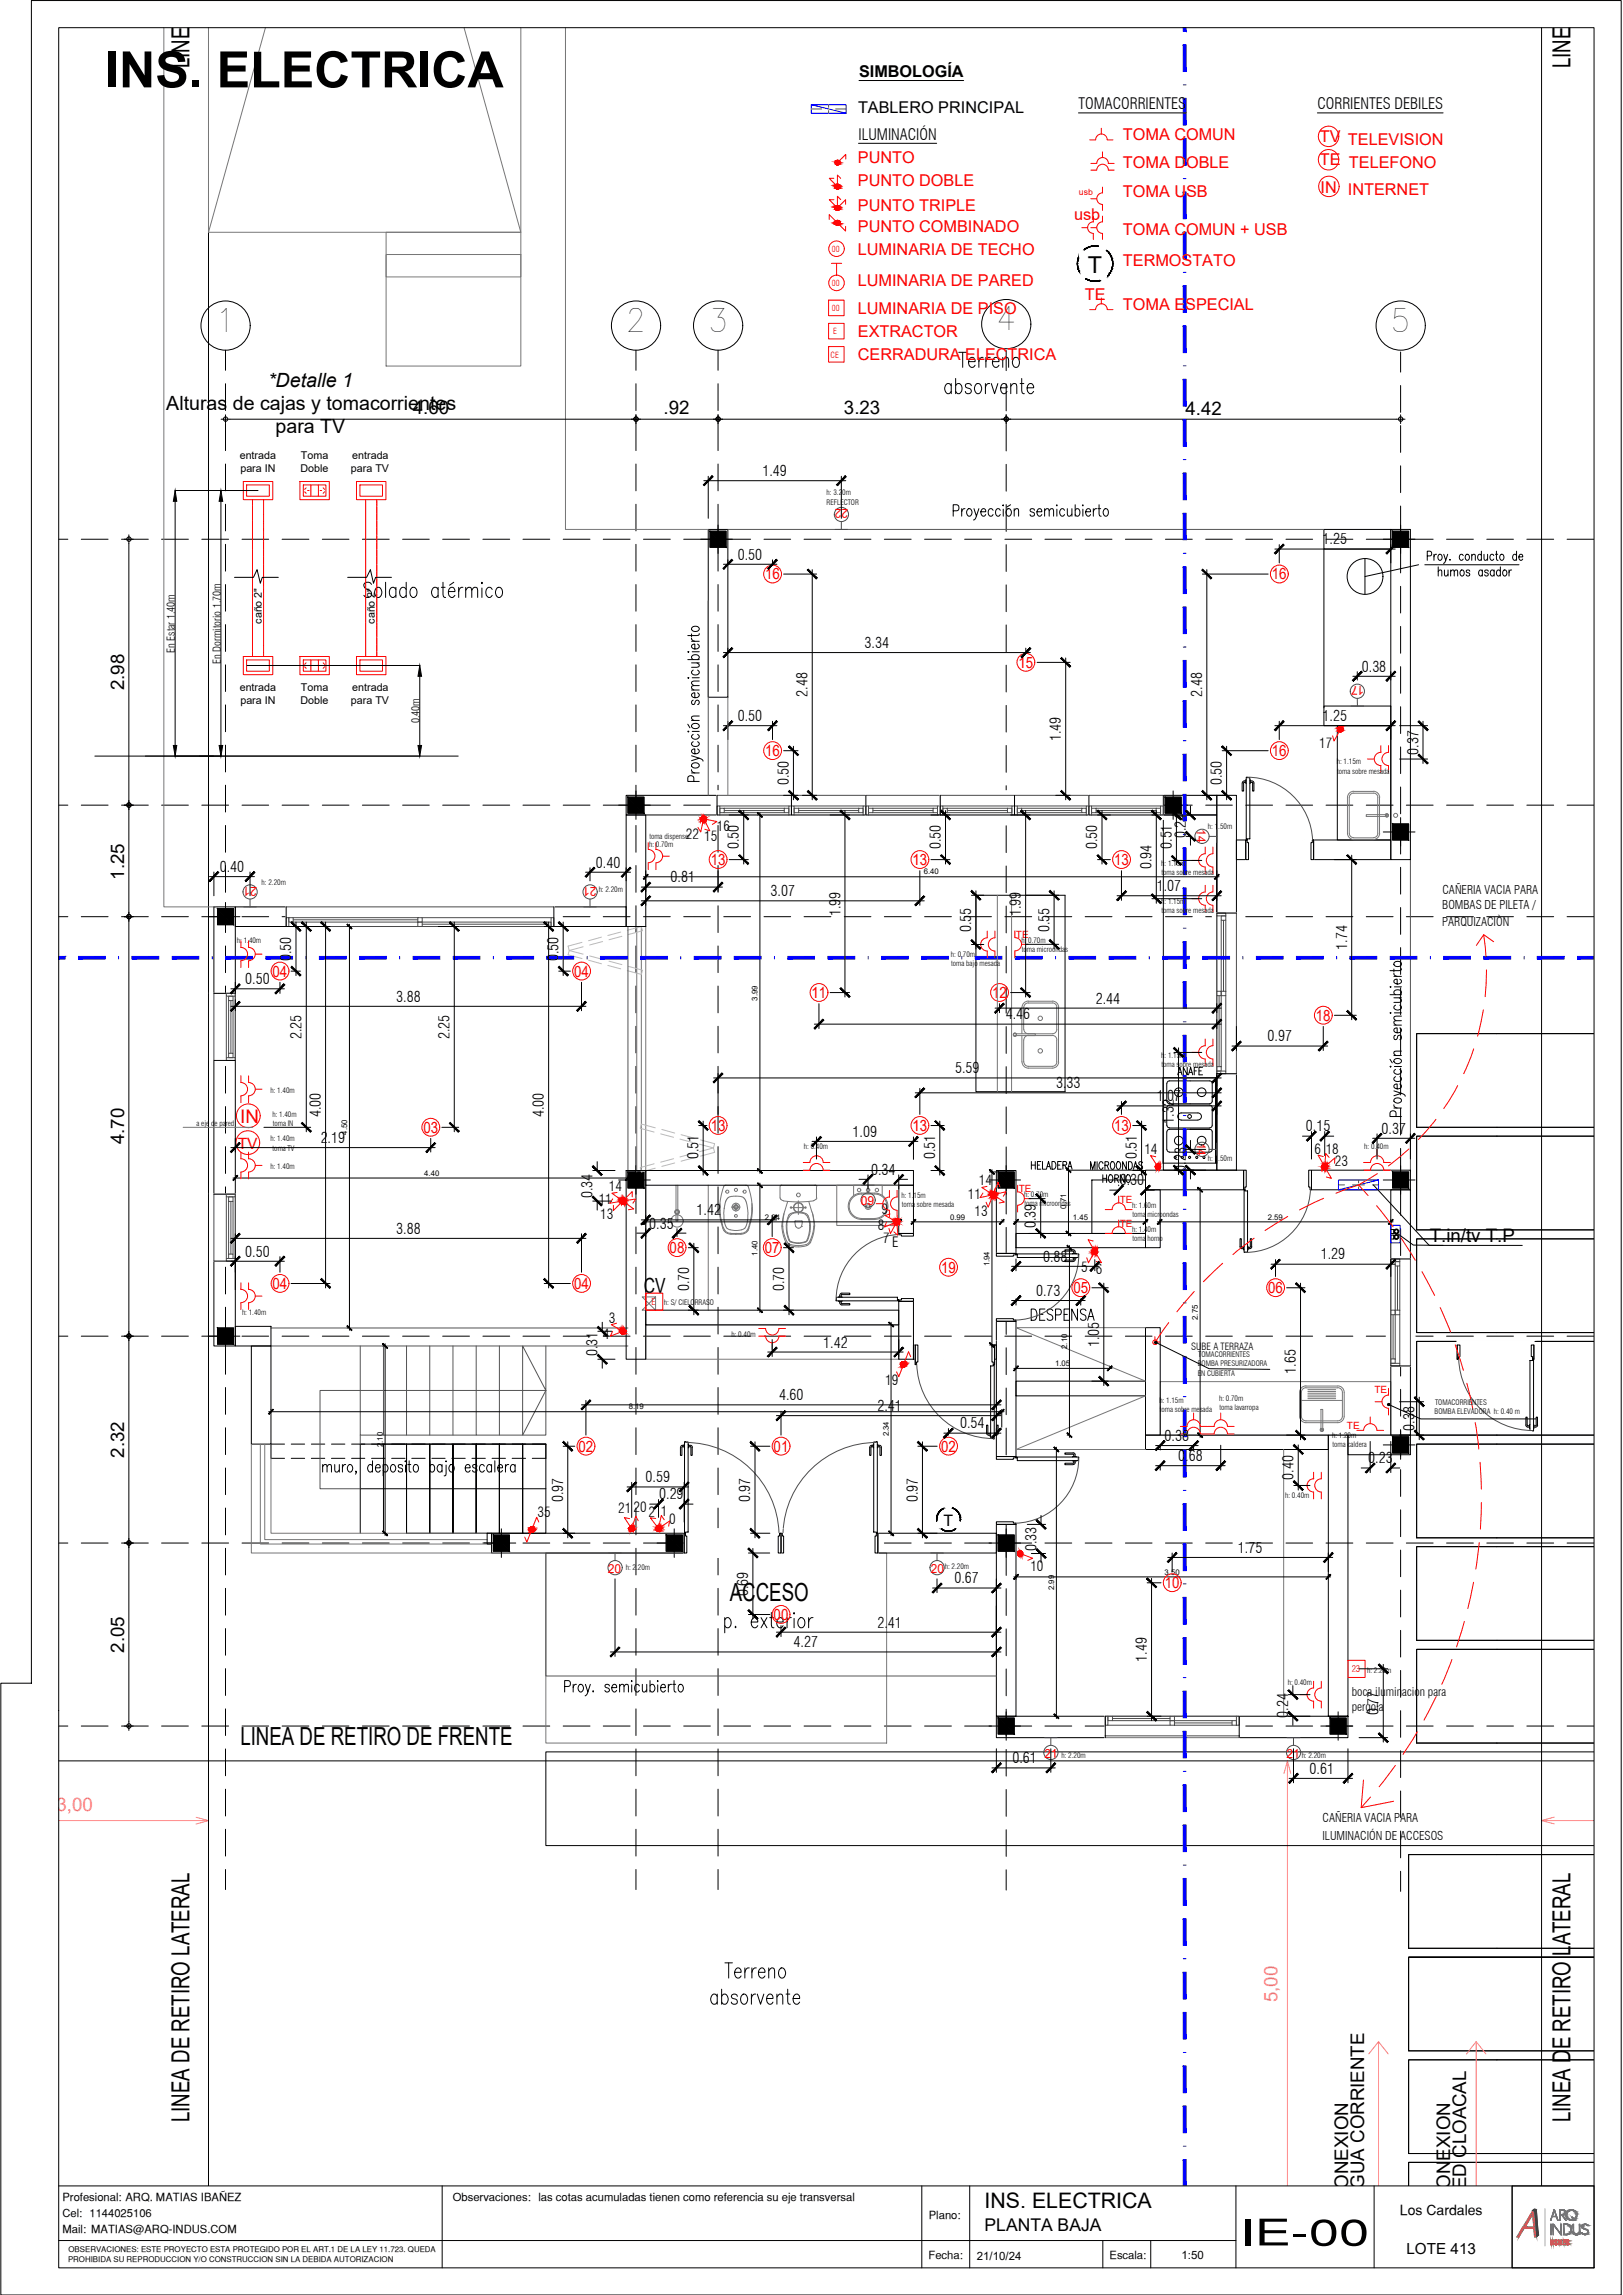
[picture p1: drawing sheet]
<svg xmlns="http://www.w3.org/2000/svg" width="420mm" height="594mm" viewBox="0 0 420 594" stroke-linecap="round" stroke-linejoin="round" font-family="sans-serif">
<defs><g id="words">
<text font-size="13" x="27.2" y="22.6">INS. ELECTRICA</text>
<text font-size="9.5" x="320.9" y="581.3">IE-00</text>
<g font-size="8.3">
<text x="55.8" y="85.8">1</text>
<text x="162.1" y="85.8">2</text>
<text x="183.3" y="85.8">3</text>
<text x="257.9" y="85.4">4</text>
<text x="360" y="85.8">5</text>
</g>
<g font-size="6.5">
<text x="49" y="17.7" transform="rotate(-90 49 17.7)">LINEA D</text>
<text x="406.5" y="17.7" transform="rotate(-90 406.5 17.7)">LINEA D</text>
<text x="188.9" y="414.4">ACCESO</text>
<text x="62.2" y="451.7">LINEA DE RETIRO DE FRENTE</text>
<text x="49" y="549.3" transform="rotate(-90 49 549.3)">LINEA DE RETIRO LATERAL</text>
<text x="406.5" y="549.3" transform="rotate(-90 406.5 549.3)">LINEA DE RETIRO LATERAL</text>
</g>
<text font-size="6.2" x="265.6" y="342.9">DESPENSA</text>
<text font-size="6" x="281.6" y="70.7">T</text>
<text font-size="5.5" x="254.9" y="571.6">INS. ELECTRICA</text>
<text font-size="5.4" x="166.7" y="334.7">CV</text>
<g font-size="5.1">
<text x="69.4" y="100.1">*Detalle 1</text>
<text x="43.1" y="106.1">Alturas de cajas y tomacorrientes</text>
<text x="71.3" y="112.2">para TV</text>
</g>
<g font-size="4.8">
<text x="106.9" y="107.3">4.60</text>
<text x="171.8" y="107.3">.92</text>
<text x="218.5" y="107.3">3.23</text>
<text x="306.9" y="107.3">4.42</text>
<text x="32.1" y="178.7" transform="rotate(-90 32.1 178.7)">2.98</text>
<text x="32.1" y="227.7" transform="rotate(-90 32.1 227.7)">1.25</text>
<text x="32.1" y="296.2" transform="rotate(-90 32.1 296.2)">4.70</text>
<text x="370.1" y="321.5">T.in/tv T.P</text>
<text x="32.1" y="377.3" transform="rotate(-90 32.1 377.3)">2.32</text>
<text x="32.1" y="427.8" transform="rotate(-90 32.1 427.8)">2.05</text>
<text x="353.1" y="569.8" transform="rotate(-90 353.1 569.8)">AGUA CORRIENTE</text>
<text x="349" y="570" transform="rotate(-90 349 570)">CONEXION</text>
<text x="375.5" y="570" transform="rotate(-90 375.5 570)">CONEXION</text>
<text x="379.6" y="570.2" transform="rotate(-90 379.6 570.2)">RED CLOACAL</text>
</g>
<text font-size="4.8" fill="#f00" x="62.2" y="290.8">IN</text>
<g font-size="4.8" fill="#ff7f7f">
<text x="14.6" y="468.7">3,00</text>
<text x="330.8" y="518.3" transform="rotate(-90 330.8 518.3)">5,00</text>
</g>
<text font-size="4.5" x="254.9" y="577.6">PLANTA BAJA</text>
<g font-size="4.2">
<text x="222.4" y="20">SIMBOLOGÍA</text>
<text x="222.1" y="29.3">TABLERO PRINCIPAL</text>
</g>
<g font-size="4.2" fill="#f00">
<text x="290.7" y="36.2">TOMA COMUN</text>
<text x="341.7" y="36.8">TV TELEVISION</text>
<text x="222.1" y="42.3">PUNTO</text>
<text x="290.7" y="43.5">TOMA DOBLE</text>
<text x="341.7" y="42.6">TE TELEFONO</text>
<text x="222.1" y="48.3">PUNTO DOBLE</text>
<text x="290.7" y="50.9">TOMA USB</text>
<text x="341.9" y="49.9">IN INTERNET</text>
<text x="222.1" y="54.6">PUNTO TRIPLE</text>
<text x="278" y="56.9">usb</text>
<text x="222.1" y="60.1">PUNTO COMBINADO</text>
<text x="222.1" y="65.9">LUMINARIA DE TECHO</text>
<text x="290.7" y="60.8">TOMA COMUN + USB</text>
<text x="290.7" y="68.9">TERMOSTATO</text>
<text x="222.1" y="74.1">LUMINARIA DE PARED</text>
<text x="280.8" y="77.6">TE</text>
<text x="222.1" y="81.2">LUMINARIA DE PISO</text>
<text x="290.7" y="80.2">TOMA ESPECIAL</text>
<text x="222.1" y="87.2">EXTRACTOR</text>
<text x="222.1" y="93.2">CERRADURA ELECTRICA</text>
</g>
<text font-size="4.1" x="244.2" y="394.9">T</text>
<g font-size="4">
<text x="279.2" y="28.3">TOMACORRIENTES</text>
<text x="341" y="28.3">CORRIENTES DEBILES</text>
<text x="222.2" y="36.1">ILUMINACIÓN</text>
</g>
<g font-size="4" fill="#f00">
<text x="198.1" y="150">16</text>
<text x="329.3" y="150">16</text>
<text x="263.7" y="172.9">15</text>
<text x="198.1" y="195.7">16</text>
<text x="329.3" y="195.7">16</text>
<text x="184" y="223.9">13</text>
<text x="236.2" y="223.9">13</text>
<text x="288.4" y="223.9">13</text>
<text x="70.6" y="252.8">04</text>
<text x="148.6" y="252.8">04</text>
<text x="210.1" y="258.3">11</text>
<text x="256.8" y="258.3">12</text>
<text x="340.7" y="264.2">18</text>
<text x="109.6" y="293.2">03</text>
<text x="184" y="292.7">13</text>
<text x="236.2" y="292.7">13</text>
<text x="288.4" y="292.7">13</text>
<text x="61.6" y="297.5">TV</text>
<text x="173.4" y="324.4">08</text>
<text x="198" y="324.4">07</text>
<text x="243.6" y="329.5">19</text>
<text x="70.6" y="333.6">04</text>
<text x="148.6" y="333.6">04</text>
<text x="277.9" y="334.7">05</text>
<text x="328.3" y="334.7">06</text>
<text x="149.8" y="375.8">02</text>
<text x="200.3" y="375.8">01</text>
<text x="243.6" y="375.8">02</text>
<text x="301.5" y="411.1">10</text>
<text x="200.3" y="419.3">00</text>
</g>
<g font-size="3.9">
<text x="197.4" y="123.2">1.49</text>
<text x="342.4" y="140.9">1.25</text>
<text x="191" y="144.8">0.50</text>
<text x="223.8" y="167.7">3.34</text>
<text x="352.6" y="173.8">0.38</text>
<text x="209" y="180.4" transform="rotate(-90 209 180.4)">2.48</text>
<text x="311.2" y="180.4" transform="rotate(-90 311.2 180.4)">2.48</text>
<text x="191" y="186.7">0.50</text>
<text x="274.7" y="191.9" transform="rotate(-90 274.7 191.9)">1.49</text>
<text x="342.4" y="186.7">1.25</text>
<text x="367.2" y="195.3" transform="rotate(-90 367.2 195.3)">0.37</text>
<text x="204.2" y="203.3" transform="rotate(-90 204.2 203.3)">0.50</text>
<text x="316.3" y="203.3" transform="rotate(-90 316.3 203.3)">0.50</text>
<text x="191.3" y="219.9" transform="rotate(-90 191.3 219.9)">0.50</text>
<text x="243.5" y="219.9" transform="rotate(-90 243.5 219.9)">0.50</text>
<text x="284.1" y="219.9" transform="rotate(-90 284.1 219.9)">0.50</text>
<text x="303.3" y="219.8" transform="rotate(-90 303.3 219.8)">0.51</text>
<text x="307" y="216.9" transform="rotate(-90 307 216.9)">0.24</text>
<text x="56.9" y="225.7">0.40</text>
<text x="154.3" y="224.6">0.40</text>
<text x="298.1" y="225" transform="rotate(-90 298.1 225)">0.94</text>
<text x="173.6" y="228.4">0.81</text>
<text x="199.5" y="232">3.07</text>
<text x="299.5" y="230.7">1.07</text>
<text x="217.6" y="237.2" transform="rotate(-90 217.6 237.2)">1.99</text>
<text x="264.3" y="237.2" transform="rotate(-90 264.3 237.2)">1.99</text>
<text x="251.4" y="241.3" transform="rotate(-90 251.4 241.3)">0.55</text>
<text x="271.7" y="241.3" transform="rotate(-90 271.7 241.3)">0.55</text>
<text x="348.8" y="245.9" transform="rotate(-90 348.8 245.9)">1.74</text>
<text x="75.4" y="248.8" transform="rotate(-90 75.4 248.8)">0.50</text>
<text x="144.6" y="248.8" transform="rotate(-90 144.6 248.8)">0.50</text>
<text x="63.5" y="254.8">0.50</text>
<text x="102.6" y="259.3">3.88</text>
<text x="260.3" y="263.9">4.46</text>
<text x="283.7" y="259.8">2.44</text>
<text x="78.1" y="269" transform="rotate(-90 78.1 269)">2.25</text>
<text x="116.4" y="269" transform="rotate(-90 116.4 269)">2.25</text>
<text x="328.2" y="269.6">0.97</text>
<text x="247.3" y="277.8">5.59</text>
<text x="273.4" y="281.7">3.33</text>
<text x="299.5" y="285.1">1.07</text>
<text x="83.1" y="289.2" transform="rotate(-90 83.1 289.2)">4.00</text>
<text x="140.8" y="289.2" transform="rotate(-90 140.8 289.2)">4.00</text>
<text x="303.9" y="290.8" transform="rotate(-90 303.9 290.8)">1.32</text>
<text x="338.1" y="292.9">0.15</text>
<text x="357.7" y="293.5">0.37</text>
<text x="83" y="295.8">2.19</text>
<text x="220.7" y="294.3">1.09</text>
<text x="180.8" y="300.1" transform="rotate(-90 180.8 300.1)">0.51</text>
<text x="225.5" y="304.1">0.34</text>
<text x="242.1" y="300.1" transform="rotate(-90 242.1 300.1)">0.51</text>
<text x="294.3" y="300.1" transform="rotate(-90 294.3 300.1)">0.51</text>
<text x="307" y="303.4" transform="rotate(-90 307 303.4)">0.23</text>
<text x="153.4" y="310.1" transform="rotate(-90 153.4 310.1)">0.34</text>
<text x="289.9" y="306.8">0.30</text>
<text x="180.3" y="314.6">1.42</text>
<text x="268.2" y="317.9" transform="rotate(-90 268.2 317.9)">0.39</text>
<text x="102.6" y="319.3">3.88</text>
<text x="168.1" y="318">0.35</text>
<text x="63.5" y="325.3">0.50</text>
<text x="270" y="326.6">0.88</text>
<text x="341.9" y="326">1.29</text>
<text x="178.4" y="334.2" transform="rotate(-90 178.4 334.2)">0.70</text>
<text x="203" y="334.2" transform="rotate(-90 203 334.2)">0.70</text>
<text x="268.2" y="335.5">0.73</text>
<text x="154.7" y="351.1" transform="rotate(-90 154.7 351.1)">0.31</text>
<text x="213.1" y="348.8">1.42</text>
<text x="284.5" y="348.6" transform="rotate(-90 284.5 348.6)">1.05</text>
<text x="335.4" y="355.6" transform="rotate(-90 335.4 355.6)">1.65</text>
<text x="201.7" y="362.4">4.60</text>
<text x="227.2" y="365.3">2.41</text>
<text x="248.5" y="369.8">0.54</text>
<text x="366.2" y="370.3" transform="rotate(-90 366.2 370.3)">0.38</text>
<text x="301.5" y="373">0.38</text>
<text x="167.1" y="383.7">0.59</text>
<text x="305" y="378.2">0.68</text>
<text x="334.9" y="383" transform="rotate(-90 334.9 383)">0.40</text>
<text x="354.2" y="378.8">0.23</text>
<text x="145.8" y="388.8" transform="rotate(-90 145.8 388.8)">0.97</text>
<text x="170.6" y="388.1">0.29</text>
<text x="194.2" y="388.8" transform="rotate(-90 194.2 388.8)">0.97</text>
<text x="237.6" y="388.8" transform="rotate(-90 237.6 388.8)">0.97</text>
<text x="268.3" y="401.5" transform="rotate(-90 268.3 401.5)">0.33</text>
<text x="320.5" y="402">1.75</text>
<text x="193.7" y="413.1" transform="rotate(-90 193.7 413.1)">0.69</text>
<text x="247.1" y="409.8">0.67</text>
<text x="227.2" y="421.3">2.41</text>
<text x="205.4" y="426.4">4.27</text>
<text x="296.9" y="430.2" transform="rotate(-90 296.9 430.2)">1.49</text>
<text x="333.5" y="444.6" transform="rotate(-90 333.5 444.6)">0.24</text>
<text x="356.9" y="444" transform="rotate(-90 356.9 444)">0.77</text>
<text x="262.1" y="456.4">0.61</text>
<text x="339" y="459.1">0.61</text>
<text x="364.1" y="583.5">LOTE 413</text>
</g>
<g font-size="3.6">
<text x="341.5" y="193.6">17</text>
<text x="185.6" y="215.2">16</text>
<text x="177.5" y="217.2">22</text>
<text x="182.3" y="217.8">15</text>
<text x="296.2" y="298.8">14</text>
<text x="340.3" y="298.6">6</text>
<text x="343.2" y="298.8">18</text>
<text x="345.6" y="301.9">23</text>
<text x="155" y="311.7">11</text>
<text x="157.6" y="308.2">14</text>
<text x="250.6" y="310.4">11</text>
<text x="253.4" y="306.8">14</text>
<text x="155.4" y="315.7">13</text>
<text x="228.2" y="314.3">9</text>
<text x="252.3" y="314.7">13</text>
<text x="227.2" y="318.4">8</text>
<text x="228.6" y="321.7">7</text>
<text x="231" y="322.9">E</text>
<text x="279.9" y="329.2">5</text>
<text x="283.7" y="329.7">6</text>
<text x="156.1" y="346.7">4</text>
<text x="157.6" y="342.4">3</text>
<text x="229.2" y="358.6">19</text>
<text x="139.1" y="392.6">35</text>
<text x="160.1" y="391.7">21</text>
<text x="164" y="391.4">20</text>
<text x="167.9" y="392.6">2</text>
<text x="171.1" y="392.5">1</text>
<text x="173.2" y="394.5">0</text>
<text x="266.7" y="406.6">10</text>
<text x="362.4" y="573.3">Los Cardales</text>
</g>
<g font-size="3.2" fill="#f00">
<text x="219.6" y="131.9" transform="rotate(-179 219.6 131.9)">22</text>
<text x="353.2" y="177.6" transform="rotate(-179 353.2 177.6)">17</text>
<text x="309.8" y="214.7" transform="rotate(91 309.8 214.7)">14</text>
<text x="66.5" y="229.6" transform="rotate(-179 66.5 229.6)">21</text>
<text x="154.4" y="229.5" transform="rotate(179 154.4 229.5)">21</text>
<text x="309.8" y="295.8" transform="rotate(91 309.8 295.8)">14</text>
<text x="222.9" y="312" transform="rotate(1 222.9 312)">09</text>
<text x="157.4" y="407.1" transform="rotate(1 157.4 407.1)">20</text>
<text x="241" y="407.2" transform="rotate(-1 241 407.2)">20</text>
<text x="270.4" y="455" transform="rotate(-1 270.4 455)">21</text>
<text x="333.1" y="455" transform="rotate(1 333.1 455)">21</text>
</g>
<g font-size="3.1">
<text x="373.4" y="231.4">CAÑERIA VACIA PARA</text>
<text x="373.4" y="235.3">BOMBAS DE PILETA /</text>
<text x="373.4" y="239.7">PARQUIZACIÒN</text>
<text x="349.9" y="439.1">boca iluminacion para</text>
<text x="349.9" y="442.9">pergola</text>
<text x="342.4" y="471.7">CAÑERIA VACIA PARA</text>
<text x="342.3" y="476.2">ILUMINACIÓN DE ACCESOS</text>
</g>
<g font-size="3">
<text x="252.9" y="585">21/10/24</text>
<text x="305.9" y="584.8">1:50</text>
</g>
<g font-size="2.9">
<text x="16.2" y="569.7">Profesional: ARQ. MATIAS IBAÑEZ</text>
<text x="117.2" y="569.7">Observaciones: las cotas acumuladas tienen como referencia su eje transversal</text>
<text x="16.2" y="573.9">Cel: 1144025106</text>
<text x="240.5" y="574.4">Plano:</text>
<text x="16.2" y="578.1">Mail: MATIAS@ARQ-INDUS.COM</text>
<text x="240.4" y="584.7">Fecha:</text>
<text x="287.2" y="584.7">Escala:</text>
</g>
<g font-size="2.8">
<text x="62.1" y="118.8">entrada</text>
<text x="77.9" y="118.8">Toma</text>
<text x="91.2" y="118.8">entrada</text>
<text x="62.2" y="122.1">para IN</text>
<text x="77.8" y="122.1">Doble</text>
<text x="90.8" y="122.1">para TV</text>
<text x="67.8" y="161.5" transform="rotate(-90 67.8 161.5)">caño 2&quot;</text>
<text x="97.1" y="161.5" transform="rotate(-90 97.1 161.5)">caño 2&quot;</text>
<text x="45.3" y="169" transform="rotate(-90 45.3 169)">En Estar 1.40m</text>
<text x="57.1" y="171.8" transform="rotate(-90 57.1 171.8)">En Dormitorio 1.70m</text>
<text x="62.1" y="179">entrada</text>
<text x="77.9" y="179">Toma</text>
<text x="91.2" y="179">entrada</text>
<text x="62.2" y="182.3">para IN</text>
<text x="77.8" y="182.3">Doble</text>
<text x="90.8" y="182.3">para TV</text>
<text x="108.6" y="187.3" transform="rotate(-90 108.6 187.3)">0.40m</text>
</g>
<g font-size="2.6" fill="#f00">
<text x="263" y="242.8">TE</text>
<text x="263.7" y="308.6">TE</text>
<text x="289.9" y="311.5">TE</text>
<text x="289.9" y="317.7">TE</text>
<text x="355.8" y="360.6">TE</text>
<text x="348.7" y="369.9">TE</text>
</g>
<text font-size="2.5" x="308.4" y="349.4">SUBE A TERRAZA</text>
<g font-size="2.4" fill="#f00">
<text x="168.7" y="337.9">E</text>
<text x="349.9" y="432.9">23</text>
</g>
<g font-size="2.2" fill="#f00">
<text x="279.3" y="50.5">usb</text>
<text x="215.3" y="65.2">00</text>
<text x="215.3" y="74">00</text>
<text x="215.3" y="80.5">00</text>
<text x="215.7" y="86.5">E</text>
<text x="215" y="92.6">CE</text>
</g>
<g font-size="2">
<text x="239.1" y="226.4">6.40</text>
<text x="196.1" y="259" transform="rotate(-90 196.1 259)">3.99</text>
<text x="89.9" y="293.7" transform="rotate(-90 89.9 293.7)">4.50</text>
<text x="109.8" y="304.3">4.40</text>
<text x="198" y="315.7">2.84</text>
<text x="246" y="315.7">0.99</text>
<text x="276" y="312.9" transform="rotate(-90 276 312.9)">0.71</text>
<text x="277.7" y="315.7">1.45</text>
<text x="328.2" y="315.7">2.59</text>
<text x="196.1" y="325" transform="rotate(-90 196.1 325)">1.40</text>
<text x="256.2" y="327.8" transform="rotate(-90 256.2 327.8)">1.94</text>
<text x="310" y="341.7" transform="rotate(-90 310 341.7)">2.75</text>
<text x="273.1" y="353.6">1.05</text>
<text x="276.2" y="349.2" transform="rotate(-90 276.2 349.2)">2.10</text>
<text x="162.8" y="364.8">8.19</text>
<text x="230.1" y="371.8" transform="rotate(-90 230.1 371.8)">2.34</text>
<text x="99.1" y="374.6" transform="rotate(-90 99.1 374.6)">2.10</text>
<text x="301.5" y="407.6">3.50</text>
<text x="272.9" y="411.7" transform="rotate(-90 272.9 411.7)">2.99</text>
<text x="17.6" y="585.5">PROHIBIDA SU REPRODUCCION Y/O CONSTRUCCION SIN LA DEBIDA AUTORIZACION</text>
<text x="17.7" y="583">OBSERVACIONES: ESTE PROYECTO ESTA PROTEGIDO POR EL ART.1 DE LA LEY 11.723. QUEDA</text>
</g>
<g font-size="1.9">
<text x="214" y="128.2">h: 3.20m</text>
<text x="214" y="130.6">REFLECTOR</text>
<text x="346.1" y="197.9">h: 1.15m</text>
<text x="346.2" y="200.3">toma sobre mesada</text>
<text x="312.7" y="214.7">h: 1.50m</text>
<text x="168" y="219.3">h: 0.70m</text>
<text x="168.1" y="217.1">toma dispenser</text>
<text x="300.6" y="224.1">h: 1.15m</text>
<text x="300.7" y="226.5">toma sobre mesada</text>
<text x="67.7" y="229.1">h: 2.20m</text>
<text x="155" y="230.8">h: 2.20m</text>
<text x="300.6" y="234">h: 1.15m</text>
<text x="300.7" y="236.4">toma sobre mesada</text>
<text x="61.3" y="244">h: 1.40m</text>
<text x="264.4" y="244">h: 0.70m</text>
<text x="246.2" y="247.7">h: 0.70m</text>
<text x="246.3" y="250.1">toma bajo mesada</text>
<text x="264.5" y="246.4">toma microondas</text>
<text x="300.6" y="273.8">h: 1.15m</text>
<text x="300.7" y="276.2">toma sobre mesada</text>
<text x="70" y="282.9">h: 1.40m</text>
<text x="50.9" y="291.4">a eje de pared</text>
<text x="70.5" y="289.2">h: 1.40m</text>
<text x="70.6" y="291.6">toma IN</text>
<text x="70" y="295.4">h: 1.40m</text>
<text x="70.6" y="297.8">toma TV</text>
<text x="208.1" y="297.5">h: 0.40m</text>
<text x="353.2" y="297.5">h: 0.40m</text>
<text x="70" y="302.6">h: 1.40m</text>
<text x="312.7" y="300.5">h: 1.50m</text>
<text x="233.4" y="310.1">h: 1.15m</text>
<text x="265.1" y="309.9">h: 0.70m</text>
<text x="233.5" y="312.5">toma sobre mesada</text>
<text x="265.2" y="312.3">toma microondas</text>
<text x="293.1" y="312.8">h: 1.60m</text>
<text x="293.2" y="315.1">toma microondas</text>
<text x="293.1" y="319">h: 1.40m</text>
<text x="293.2" y="321.4">toma horno</text>
<text x="62.7" y="340.3">h: 1.40m</text>
<text x="171.9" y="337.9">h: S/ CIELORRASO</text>
<text x="189.4" y="346.1">h: 0.40m</text>
<text x="310.1" y="353.6">BOMBA PRESURIZADORA</text>
<text x="310.2" y="351.2">TOMACORRIENTES</text>
<text x="310.1" y="356.1">EN CUBIERTA</text>
<text x="300.1" y="363.1">h: 1.15m</text>
<text x="300.2" y="365.4">toma sobre mesada</text>
<text x="315.6" y="362.7">h: 0.70m</text>
<text x="315.7" y="365.1">toma lavarropa</text>
<text x="371.5" y="363.7">TOMACORRIENTES</text>
<text x="371.4" y="366.1">BOMBA ELEVADORA h: 0.40 m</text>
<text x="344.8" y="372.2">h: 1.20m</text>
<text x="344.9" y="374.5">toma caldera</text>
<text x="332.7" y="387.7">h: 0.40m</text>
<text x="162" y="406.5">h: 2.20m</text>
<text x="244.6" y="406.2">h: 2.20m</text>
<text x="333.4" y="436.2">h: 0.40m</text>
<text x="353.9" y="433">h: 2.20m</text>
<text x="274.8" y="455.1">h: 2.20m</text>
<text x="337" y="455.1">h: 2.20m</text>
</g>
</g></defs>
<!-- layer: X-REF|0-TEXTO -->
<g fill="none" stroke="#000" stroke-width=".26">
<path d="M246.3 99.8l-.6-.5a1.36 1.36 0 0 0-1.2 .9 1.36 1.36 0 0 0 .5 1.5l.7 .2 .6-.6M246.3 99.3v2.6M247.4 99.8l.5-.5a1.34 1.34 0 0 1 1.2 1 1.34 1.34 0 0 1-.5 1.4l-.7 .2-.5-.6M247.4 98v3.9M248.2 91.2h2M249.2 91.2v3.9M250.7 93.6h1.7a.83 .83 0 0 0-.5-1 .83 .83 0 0 0-1 .5 1.29 1.29 0 0 0 1 2l.5-.6M251.5 99.8a.82 .82 0 0 0-.8-.5 .82 .82 0 0 0-.8 .5l.1 .4 1.3 .6 .2 .5a.81 .81 0 0 1-.8 .6 .81 .81 0 0 1-.8-.6M252.7 99.5l.3-.2a1.36 1.36 0 0 1 1.2 .9 1.36 1.36 0 0 1-.5 1.5l-.3 .2a1.4 1.4 0 0 1-1.2-1 1.4 1.4 0 0 1 .5-1.4zM253.4 92.5v2.6M254.5 92.5a.99 .99 0 0 0-1.1 1.1M255.1 99.3v2.6"/>
<path d="M255.2 92.5v2.6M256.2 99.3a.99 .99 0 0 0-1.1 1.1M256.4 92.5a1 1 0 0 0-1.2 1.1M256.6 99.3l.9 2.6 .8-2.6M256.9 93.6h1.7a.83 .83 0 0 0-.5-1 .83 .83 0 0 0-1.1 .5 1.29 1.29 0 0 0 1 2l.6-.6M259.6 93.2l.7-.7 .7 .2 .1 2.4M259.6 92.5v2.6M261.7 99.3v2.6M262.5 92.7l.7-.2a1.55 1.55 0 0 1 0 2.6 1.36 1.36 0 0 1-1.1-1 1.36 1.36 0 0 1 .4-1.4zM264.1 99.3h.9M264.5 98v3.1l.1 .6 .6 .2M259 100.4h1.7a.81 .81 0 0 0-.5-1.1 .81 .81 0 0 0-1 .5 1.34 1.34 0 0 0 .9 2.1l.6-.6"/>
<path d="M261.7 100l.7-.7 .7 .2 .1 2.4M265.9 100.4h1.7a.83 .83 0 0 0-.5-1.1 .83 .83 0 0 0-1.1 .5 1.34 1.34 0 0 0 1 2.1l.6-.6M246.8 132.2h.9a.84 .84 0 0 0 .6-.8 .84 .84 0 0 0-.6-.7h-.9v2.9M249 131.7v1.9M249.8 131.7a.77 .77 0 0 0-.8 .8M250.6 131.8l.2-.1a.98 .98 0 0 1 .8 .9 .98 .98 0 0 1-.8 1 1.16 1.16 0 0 1-.2-1.8zM252.1 131.7l.7 1.9 .6-1.9M252.8 133.6l-.5 .9-.3 .1M253.9 132.5h1.3v-.3a.57 .57 0 0 0-.3-.5 .57 .57 0 0 0-.6 .1 1.05 1.05 0 0 0-.4 1.1 1.05 1.05 0 0 0 .9 .7l.4-.4M257.1 132.1l-.4-.4a.98 .98 0 0 0-.9 .9 .98 .98 0 0 0 .9 1l.4-.4M259 132.1l-.4-.4a.98 .98 0 0 0-.9 .9 .98 .98 0 0 0 .9 1l.4-.4M259.7 130.7v.3z"/>
<path d="M259.7 131.8v1.8M260.8 131.8l.2-.1a.98 .98 0 0 1 .8 .9 .98 .98 0 0 1-.8 1 1.16 1.16 0 0 1-.2-1.8zM261.6 130.7l-1 .5M262.6 132.2l.5-.5 .5 .1 .1 1.8M262.6 131.7v1.9M267.8 132.1a.59 .59 0 0 0-.6-.4 .59 .59 0 0 0-.5 .4v.2a1.04 1.04 0 0 1 1.1 .9 .59 .59 0 0 1-.6 .4 .59 .59 0 0 1-.5-.4M268.4 132.5h1.3v-.3a.57 .57 0 0 0-.3-.5 .57 .57 0 0 0-.6 .1 1.05 1.05 0 0 0-.3 1.1 1.05 1.05 0 0 0 .8 .7l.4-.4M270.4 132.2l.6-.5 .5 .1 .1 1.8M270.4 131.7v1.9M271.6 132.2l.5-.5 .5 .1 .2 1.8M273.6 130.7v.3zM273.6 131.8v1.8"/>
<path d="M275.6 132.1l-.4-.4a.98 .98 0 0 0-.9 .9 .98 .98 0 0 0 .9 1l.4-.4M276.3 131.7l.1 1.8 .5 .1 .6-.5M277.5 131.7v1.9M278.3 132.1l.5-.4a.99 .99 0 0 1 .8 .9 .99 .99 0 0 1-.8 1l-.5-.4M278.3 130.7v2.9M280.3 130.7v.3zM280.3 131.8v1.8M281.1 132.5h1.2v-.3a.57 .57 0 0 0-.3-.5 .57 .57 0 0 0-.6 .1 1.05 1.05 0 0 0-.3 1.1 1.05 1.05 0 0 0 .8 .7l.4-.4M283 131.7v1.9M283.9 131.7a.77 .77 0 0 0-.9 .8M284.2 131.7h.7M284.5 130.7v2.4l.1 .4 .5 .1"/>
<path d="M285.9 131.8l.2-.1a.99 .99 0 0 1 .8 .9 .99 .99 0 0 1-.8 1 1.16 1.16 0 0 1-.2-1.8zM96.2 151.3a1.05 1.05 0 0 0-1.2-.6 1.05 1.05 0 0 0-.8 1 1.96 1.96 0 0 0 1.7 1.3 1 1 0 0 1-.4 1.7h-.6l-.7-.6M97.4 152.2l.3-.2a1.36 1.36 0 0 1 1.2 1 1.36 1.36 0 0 1-.5 1.4 .75 .75 0 0 1-1.2-.3 1.7 1.7 0 0 1 .2-1.9zM99.8 150.7v4M102.5 152.6l-.6-.6a1.34 1.34 0 0 0-1.2 1 1.34 1.34 0 0 0 .5 1.4l.7 .3 .6-.6M102.5 152v2.7M105.2 152.6l-.6-.6a1.34 1.34 0 0 0-1.2 1 1.34 1.34 0 0 0 .5 1.4l.7 .3 .6-.6M105.2 150.7v4M106.6 152.2l.2-.2a1.33 1.33 0 0 1 1.2 1 1.33 1.33 0 0 1-.5 1.4l-.3 .3a1.36 1.36 0 0 1-1.2-1 1.36 1.36 0 0 1 .6-1.5zM113.4 152.6l-.5-.6a1.36 1.36 0 0 0-1.2 1 1.36 1.36 0 0 0 .4 1.4l.8 .3 .5-.6M113.4 152v2.7M114.3 152h.9"/>
<path d="M114.7 150.7v3.2l.1 .5 .6 .3M116.1 153.1h1.7v-.3a.78 .78 0 0 0-.5-.7 .78 .78 0 0 0-.8 .1 1.61 1.61 0 0 0 .3 2.5h.4l.6-.6M117.5 150.7l-1.1 .8M118.7 152v2.7M119.8 152a.99 .99 0 0 0-1.1 1.1M120.6 152.8l.7-.8 .7 .2 .1 2.5M120.6 152v2.7M122.1 152.8l.7-.8 .7 .2 .2 2.5M124.8 150.7l.1 .2-.1 .2zM124.8 152.2v2.5M127.4 152.6l-.5-.6a1.34 1.34 0 0 0-1.2 1 1.34 1.34 0 0 0 .5 1.4l.7 .3 .5-.6M128.7 152.2l.3-.2a1.34 1.34 0 0 1 1.2 1 1.34 1.34 0 0 1-.5 1.4l-.3 .3a1.38 1.38 0 0 1-1.2-1 1.38 1.38 0 0 1 .5-1.5z"/>
<path d="M367.2 146.2l-13.8 3M368.9 146.2h24.3M369.5 143.9l1-.1 .1-.3-.1-.7-1-.1v2.3M371.2 143.5v1.5M371.9 143.5l-.4 .1-.3 .6M372.3 148l.4-.5 .5 .1 .1 1.5M372.3 146.7v2.4M372.5 143.6a.77 .77 0 0 1 .9 .5 .77 .77 0 0 1-.5 .9 .83 .83 0 0 1-.7-.5 .83 .83 0 0 1 .3-.9zM373.8 143.5l.5 1.5 .5-1.5M373.9 147.5l.1 1.5 .4 .1 .5-.5M374.3 145l-.4 .7-.2 .1M374.9 147.5v1.6"/>
<path d="M375.3 144.9h.2zM375.5 148l.5-.5 .4 .1 .1 1.5M375.5 147.5v1.6M376.5 148l.4-.5 .4 .1 .1 1.5M378.2 147.6a.77 .77 0 0 1 .9 .6 .77 .77 0 0 1-.5 .9 .83 .83 0 0 1-.7-.6 .83 .83 0 0 1 .3-.9zM378.8 143.8l-.2-.2a.77 .77 0 0 0-.9 .5 .77 .77 0 0 0 .5 .9l.6-.3M379.6 143.6a.77 .77 0 0 1 .9 .5 .77 .77 0 0 1-.5 .9 .83 .83 0 0 1-.7-.5 .83 .83 0 0 1 .3-.9zM380.5 147.9a.48 .48 0 0 0-.5-.4 .48 .48 0 0 0-.4 .4l.2 .3 .6 .2 .1 .4a.48 .48 0 0 1-.5 .3 .48 .48 0 0 1-.4-.3M381 143.9l.4-.4 .4 .1 .1 1.4M381 143.5v1.5M383.5 143.8l-.1-.2a.77 .77 0 0 0-.9 .5 .77 .77 0 0 0 .4 .9h.3l.3-.3M383.5 142.7v2.3"/>
<path d="M383.8 147.9l-.2-.3a.77 .77 0 0 0-.9 .6 .77 .77 0 0 0 .5 .9h.3l.3-.3M383.8 147.5v1.6M384.2 143.5l.1 1.4 .4 .1 .4-.4M385.1 143.5v1.5M385.3 147.9a.48 .48 0 0 0-.5-.4 .48 .48 0 0 0-.5 .4l.3 .3 .6 .2 .1 .4a.48 .48 0 0 1-.5 .3 .48 .48 0 0 1-.5-.3M386.7 143.8l-.2-.2a.77 .77 0 0 0-.9 .5 .77 .77 0 0 0 .5 .9l.6-.3M386.8 147.9l-.2-.3a.77 .77 0 0 0-.9 .6 .77 .77 0 0 0 .5 .9l.6-.3M386.8 147.5v1.6M387.1 143.5h.6M387.4 142.7v1.9l.1 .3 .3 .1M388.4 147.9l-.2-.3a.77 .77 0 0 0-.9 .6 .77 .77 0 0 0 .5 .9l.6-.3M388.4 146.7v2.4"/>
<path d="M388.5 143.6a.77 .77 0 0 1 .9 .5 .77 .77 0 0 1-.5 .9 .83 .83 0 0 1-.7-.5 .83 .83 0 0 1 .3-.9zM389.3 147.6a.77 .77 0 0 1 .9 .6 .77 .77 0 0 1-.5 .9 .83 .83 0 0 1-.7-.6 .83 .83 0 0 1 .3-.9zM390.7 147.5v1.6M391.3 147.5l-.4 .1-.2 .6M392.6 143.8l-.2-.2a.77 .77 0 0 0-.9 .5 .77 .77 0 0 0 .5 .9l.6-.3M392.6 142.7v2.3M393.2 144.2h1l-.2-.6a.77 .77 0 0 0-.9 .5 .77 .77 0 0 0 .5 .9l.6-.3M178.1 175.4h.3zM178.1 168.7h.3zM178.1 170.7h2.9M179 165.2a.85 .85 0 0 0 .9 .8M179 178.6h2"/>
<path d="M179 171.6h2M179 166h2M179 164.1v.7M179.2 162.4l.7-.3a.88 .88 0 0 1 1.1 .9 1.08 1.08 0 0 1-1.1 .5 1.08 1.08 0 0 1-.9-.9zM179.2 175.4h1.8M179.2 168.7h1.8M179.5 173.5l-.5 .4a1.01 1.01 0 0 0 1 .8 1.01 1.01 0 0 0 1-.8l-.4-.4M179.5 170.7l-.5-.4a1.01 1.01 0 0 1 1-.8 1.01 1.01 0 0 1 1 .8l-.4 .4M180.4 171.6l.6 .5-.2 .5-1.8 .1M180.6 179.3l.4 .5a1.01 1.01 0 0 1-1 .8 1.01 1.01 0 0 1-1-.8l.3-.3 .6-.2v1.3M180.6 166.7l.4 .4a1.01 1.01 0 0 1-1 .9 1.01 1.01 0 0 1-1-.9l.3-.3 .6-.1v1.3M181 177.5l-1.8 .1-.2 .5 .6 .5"/>
<path d="M181 176.3l-1.8 .1-.2 .5 .6 .6M181 164l-.2 .4-.4 .1h-2.3M178.1 189.3h.3zM178.1 187.5l.5 .9M179 199.2a.85 .85 0 0 0 .9 .9M179 195.6l2 .7-2 .6M179 186.5h2M179.2 197.8l.7-.3a.88 .88 0 0 1 1.1 .8 1.08 1.08 0 0 1-1.1 .5 1.08 1.08 0 0 1-.9-.8zM179.2 187.6l.7-.3a.88 .88 0 0 1 1.1 .8 1.08 1.08 0 0 1-1.1 .5 1.08 1.08 0 0 1-.9-.8zM179.2 189.3h1.8M179.5 192l-.5 .4a1.01 1.01 0 0 0 1 .8 1.01 1.01 0 0 0 1-.8l-.4-.4M179.5 190.1l-.5 .4a1.01 1.01 0 0 0 1 .9 1.01 1.01 0 0 0 1-.9l-.4-.4"/>
<path d="M179.5 181.2l-.5 .5 .2 .6h.5l.3-.7a.53 .53 0 0 1 .8-.2l.2 .6-.4 .4M180.6 193.9l.4 .4a1.01 1.01 0 0 1-1 .8 1.01 1.01 0 0 1-1-.8l.3-.3 .6-.1v1.2M181 196.3l.9 .4 .1 .3M181 185.3l-1.8 .1-.2 .6 .6 .5M179 200.1h2M179.6 202.3v-.9a.82 .82 0 0 0-.8-.6 .82 .82 0 0 0-.7 .6v.9h2.9M359.8 255.5h.3zM359.8 257.5h3M360.8 251.9a.77 .77 0 0 0 .9 .8M360.8 258.3h2M360.8 252.7h2M360.8 250.8v.8"/>
<path d="M361 249.1l.7-.3a.86 .86 0 0 1 1.1 .9 1.05 1.05 0 0 1-1.1 .5 1.05 1.05 0 0 1-.9-.8zM361 255.5h1.8M361.3 257.5l-.5-.4a.98 .98 0 0 1 1-.9 .98 .98 0 0 1 1 .9l-.4 .4M362.2 258.3l.6 .5-.1 .5-1.9 .2M362.4 253.5l.4 .4a.98 .98 0 0 1-1 .8 .98 .98 0 0 1-1-.8l.3-.3 .6-.1v1.2M362.8 250.8l-.1 .3-.5 .2h-2.4M304.9 278.2l.5-1.9 .6 1.9M305.1 277.6h.7M307.3 276.3v1.9l-1-1.9v1.9M307.7 278.2l.5-1.9 .6 1.9M307.9 277.6h.7M309.2 277.2h.5"/>
<path d="M310 276.3h-.8v1.9M310.4 277.2h.6M311.3 276.3h-.9v1.9h.9M359.8 276.1h.3zM359.8 262.2h.3zM359.8 274.2l.6 .9M360.8 273.2h2M360.8 265.4h2M361 274.3l.7-.3a.86 .86 0 0 1 1.1 .8 1.04 1.04 0 0 1-1.1 .6 1.04 1.04 0 0 1-.9-.9zM361 276.1h1.8M361 262.2h1.8M361.3 278.7l-.5 .4a.98 .98 0 0 0 1 .9 .98 .98 0 0 0 1-.9l-.4-.4"/>
<path d="M361.3 276.8l-.5 .5a.98 .98 0 0 0 1 .8 .98 .98 0 0 0 1-.8l-.4-.5M361.3 268a.59 .59 0 0 0-.5 .6 .59 .59 0 0 0 .5 .5 1.05 1.05 0 0 0 .6-1l.5-.1a.59 .59 0 0 1 .4 .6 .59 .59 0 0 1-.4 .5M361.3 260.2l-.5 .4a.98 .98 0 0 0 1 .9 .98 .98 0 0 0 1-.9l-.4-.4M362.4 266.1l.4 .4a.98 .98 0 0 1-1 .9 .98 .98 0 0 1-1-.9l.3-.3 .6-.1v1.2M362.8 272.1l-1.8 .1-.2 .5 .6 .5M362.8 264.2l-1.8 .1-.2 .5 .6 .6M362.8 263l-1.8 .2-.2 .5 .6 .5M360.8 286a.77 .77 0 0 0 .9 .8M360.8 282.4l2 .6-2 .6M360.8 286.8h2M361 284.5l.7-.3a.86 .86 0 0 1 1.1 .8 1.05 1.05 0 0 1-1.1 .6 1.05 1.05 0 0 1-.9-.9zM361.4 289v-.9a.82 .82 0 0 0-.8-.6 .82 .82 0 0 0-.8 .6v.9h3"/>
<path d="M362.4 280.6l.4 .4a.98 .98 0 0 1-1 .9 .98 .98 0 0 1-1-.9l.3-.3 .6-.1v1.3M362.8 283l.8 .4 .2 .4M267 300.7v2M267 301.6h1M268 300.7v2M268.6 301.6h.5M269.5 300.7h-.9v2h.9M269.9 300.7v2h.8M270.9 302.7l.5-2 .6 2M271.1 302h.7M272.3 300.7a1.05 1.05 0 0 1 1.1 .6 1.05 1.05 0 0 1-.4 1.2l-.7 .2zM273.8 301.6h.6"/>
<path d="M274.7 300.7h-.9v2h.9M275.2 301.6l.8-.1v-.7l-.8-.1v2M275.6 301.6l.5 1.1M276.4 302.7l.6-2 .5 2M276.6 302h.7M282.3 302.7v-2l.6 2 .6-2v2M284 300.7v2M285.5 304.1v2M285.5 305h1M285.5 301.2l-.3-.5a1.08 1.08 0 0 0-.4 1.9l.4 .1 .3-.5M286 301.6h.9v-.8l-.9-.1v2M286.5 304.1v2"/>
<path d="M286.6 301.6l.4 1.1M287.2 304.2l.2-.1a1.08 1.08 0 0 1 .4 1.9l-.1 .1a1.1 1.1 0 0 1-.5-1.9zM287.7 300.8l.2-.1a1.08 1.08 0 0 1 .4 1.9l-.1 .1a1.13 1.13 0 0 1-.5-1.9zM288.6 305l.9-.1 .1-.4-.2-.3-.8-.1v2M289.1 305l.5 1.1M289.3 300.8l.1-.1a1.08 1.08 0 0 1 .4 1.9l-.1 .1a1.13 1.13 0 0 1-.4-1.9zM291 304.1v2l-1-2v2M291.6 300.7v2l-1-2v2M291.8 304.2l.1-.1a1.08 1.08 0 0 1 .5 1.9l-.2 .1a1.1 1.1 0 0 1-.4-1.9zM292.1 300.7a1.05 1.05 0 0 1 1.1 .7 1.05 1.05 0 0 1-.3 1.2l-.8 .1zM293.4 302.7l.6-2 .5 2M293.6 302h.7"/>
<path d="M295.8 301a.53 .53 0 0 0-.5-.3 .53 .53 0 0 0-.5 .3l.1 .5 .6 .2a.53 .53 0 0 1 .2 .9 .53 .53 0 0 1-.9-.2M83.5 379.7l.5-.6 .6 .1 .1 1.9M83.5 379.1v2M84.7 379.7l.5-.6 .5 .1 .1 1.9M86.7 379.1l.1 1.8 .5 .2 .5-.6M87.8 379.1v2M88.6 379.1v2M89.5 379.1a.77 .77 0 0 0-.9 .9M90.3 379.2l.2-.1a.98 .98 0 0 1 .8 1 .98 .98 0 0 1-.8 1l-.2-.2a1.21 1.21 0 0 1 0-1.7zM96.4 379.5l-.4-.4a.98 .98 0 0 0-.8 1 .98 .98 0 0 0 .8 1l.4-.5M96.4 378.1v3M97.2 380h1.2l-.1-.6-.3-.3a.98 .98 0 0 0-.8 1 .98 .98 0 0 0 .8 1l.4-.5"/>
<path d="M99.2 379.5l.4-.4a.98 .98 0 0 1 .9 1 .98 .98 0 0 1-.9 1l-.4-.5M99.2 379.1v2.9M101.4 379.2l.2-.1a.98 .98 0 0 1 .9 1 .98 .98 0 0 1-.9 1 1.24 1.24 0 0 1-.2-1.9zM104.2 379.5a.59 .59 0 0 0-.5-.4 .59 .59 0 0 0-.6 .4 1.05 1.05 0 0 0 1 .7l.1 .4a.59 .59 0 0 1-.5 .5 .59 .59 0 0 1-.6-.5M105 378.1v.3zM105 379.2v1.9M105.6 379.1h.7M105.9 378.1v2.4l.1 .4 .4 .2M107.3 379.2l.2-.1a.98 .98 0 0 1 .8 1 .98 .98 0 0 1-.8 1 1.24 1.24 0 0 1-.2-1.9zM111.3 379.5l.4-.4a.99 .99 0 0 1 .8 1 .99 .99 0 0 1-.8 1l-.4-.5M111.3 378.1v3M114.4 379.5l-.4-.4a.98 .98 0 0 0-.9 1 .98 .98 0 0 0 .9 1l.4-.5"/>
<path d="M114.4 379.1v2M115.5 378.1v.3zM115.5 379.2v2.3l-.1 .4-.4 .1M116.5 379.2l.3-.1a.98 .98 0 0 1 .8 1 .98 .98 0 0 1-.8 1l-.3-.2a1.21 1.21 0 0 1 0-1.7zM120.4 380h1.3v-.3a.59 .59 0 0 0-.3-.6 .59 .59 0 0 0-.7 .1l-.3 .8a.86 .86 0 0 0 .9 1.1l.4-.5M123.5 379.5a.59 .59 0 0 0-.6-.4 .59 .59 0 0 0-.6 .4 1.05 1.05 0 0 0 1.1 .7l.1 .4a.59 .59 0 0 1-.6 .5 .59 .59 0 0 1-.6-.5M125.4 379.5l-.4-.4a.98 .98 0 0 0-.9 1 .98 .98 0 0 0 .9 1l.4-.5M127.3 379.5l-.5-.4a.98 .98 0 0 0-.8 1 .98 .98 0 0 0 .8 1l.5-.5M127.3 379.1v2M128.1 378.1v3M128.9 380h1.2a.61 .61 0 0 0-.2-.8 .61 .61 0 0 0-.7 0l-.3 .8a.86 .86 0 0 0 .8 1.1l.4-.5M130.9 379.1v2"/>
<path d="M131.7 379.1l-.6 .1-.2 .8M133.3 379.5l-.4-.4a.99 .99 0 0 0-.8 1 .99 .99 0 0 0 .8 1l.4-.5M133.3 379.1v2M92.2 380.9h-.2h.2l-.2 .7M187.6 419.3l.6-.6a1.38 1.38 0 0 1 1.1 1 1.38 1.38 0 0 1-.5 1.5l-.6 .2-.6-.6M187.6 418.7v4M194.5 419.9h1.7a.83 .83 0 0 0-.5-1.1 .83 .83 0 0 0-1.1 .5 1.29 1.29 0 0 0 1 2.1l.6-.6M197 418.7l1.5 2.7M198.5 418.7l-1.5 2.7M199.3 418.7h.9M199.7 417.4v3.2l.1 .6 .6 .2M201.1 419.9h1.6a.8 .8 0 0 0-.2-1 .8 .8 0 0 0-1 0 1.6 1.6 0 0 0 .3 2.5h.4l.5-.6"/>
<path d="M203.8 418.7v2.7M204.9 418.7a1.06 1.06 0 0 0-1.1 1.2M205.6 417.4v.4l-.2-.2zM205.6 418.9v2.5M207 418.9l.2-.2a1.37 1.37 0 0 1 1.2 1 1.37 1.37 0 0 1-.5 1.5l-.3 .2a1.34 1.34 0 0 1-1.1-1 1.34 1.34 0 0 1 .5-1.5zM209.3 418.7v2.7M210.5 418.7a1.07 1.07 0 0 0-1.2 1.2M146.2 436.6h1l.4-.3 .1-.3a.74 .74 0 0 0-.5-1h-1v3M148.4 436v2M149.2 436a.77 .77 0 0 0-.8 .9M150 436.1l.2-.1a1.01 1.01 0 0 1 .9 1 1.01 1.01 0 0 1-.9 1 1.2 1.2 0 0 1-.2-1.9zM151.6 436l.6 2 .6-2"/>
<path d="M152.2 438l-.2 .5-.5 .5M153.5 437.7v.3zM157.8 436.4a.62 .62 0 0 0-.6-.4 .62 .62 0 0 0-.6 .4l.1 .3 .7 .3a.53 .53 0 0 1 .2 .8 .63 .63 0 0 1-1-.2M158.4 436.9h1.2v-.3a.57 .57 0 0 0-.3-.5 .57 .57 0 0 0-.6 0 1.08 1.08 0 0 0-.3 1.1 1.08 1.08 0 0 0 .8 .8l.4-.4M160.4 436.6l.5-.6 .6 .1v1.9M160.4 436v2M161.5 436.6l.6-.6 .5 .1 .1 1.9M163.5 435v.3zM163.5 436.1v1.9M165.5 436.4l-.4-.4a1.01 1.01 0 0 0-.8 1 1.01 1.01 0 0 0 .8 1l.4-.4M166.3 436l.1 1.8 .5 .2 .5-.6M167.4 436v2"/>
<path d="M168.3 436.4l.4-.4a1.01 1.01 0 0 1 .9 1 1.01 1.01 0 0 1-.9 1l-.4-.4M168.3 435v3M170.3 435v.3zM170.3 436.1v1.9M171 436.9h1.3l-.1-.6-.3-.3a1.01 1.01 0 0 0-.9 1 1.01 1.01 0 0 0 .9 1l.4-.4M173 436v2M173.9 436l-.6 .1-.3 .8M174.2 436h.7M174.5 435v2.4l.1 .4 .4 .2M175.9 436.1l.2-.1a1.01 1.01 0 0 1 .8 1 1.01 1.01 0 0 1-.8 1 1.28 1.28 0 0 1-.2-1.9zM190.4 421v.4zM185.7 516.8l-.6-.6a1.4 1.4 0 0 0-1.1 1 1.4 1.4 0 0 0 .4 1.4l.7 .2 .6-.5"/>
<path d="M185.7 516.2v2.6M186.8 516.8l.6-.6a1.4 1.4 0 0 1 1.1 1 1.4 1.4 0 0 1-.4 1.4l-.7 .2-.6-.5M186.8 514.9v3.9M187.7 508.1h1.9M188.6 508.1v3.9M190.2 510.6h1.7a.81 .81 0 0 0-.5-1.1 .81 .81 0 0 0-1.1 .5 1.29 1.29 0 0 0 1 2l.6-.5M190.9 516.8a.8 .8 0 0 0-.8-.7 .8 .8 0 0 0-.8 .7l.4 .5 .8 .2a.79 .79 0 0 1 .3 1.1 .92 .92 0 0 1-1.5-.3M192.2 516.4l.2-.2a1.4 1.4 0 0 1 1.2 1 1.4 1.4 0 0 1-.5 1.4l-.3 .2a1.34 1.34 0 0 1-1.1-1 1.34 1.34 0 0 1 .5-1.4zM192.8 509.4v2.6M194 509.4a1.07 1.07 0 0 0-1.2 1.2M194.5 516.2v2.6M194.6 509.4v2.6"/>
<path d="M195.6 516.2a1.06 1.06 0 0 0-1.1 1.1M195.8 509.4a1.07 1.07 0 0 0-1.2 1.2M196 516.2l.9 2.6 .8-2.6M196.3 510.6h1.7v-.4a.79 .79 0 0 0-1.2-.6 1.56 1.56 0 0 0 .3 2.4h.4l.5-.5M198.5 517.3h1.6a.8 .8 0 0 0-.2-.9 .8 .8 0 0 0-1 0 1.6 1.6 0 0 0 .2 2.4h.5l.5-.5M199 510.2l.7-.8 .7 .2 .1 2.4M199 509.4v2.6M201.1 516.9l.7-.7 .7 .2 .1 2.4M201.1 516.2v2.6M202 509.6l.2-.2a1.4 1.4 0 0 1 1.2 1 1.4 1.4 0 0 1-.5 1.5l-.3 .1a1.34 1.34 0 0 1-1.1-.9 1.34 1.34 0 0 1 .5-1.5zM203.5 516.2h1M203.9 514.9v3.2l.1 .5 .6 .2"/>
<path d="M205.3 517.3h1.7a.83 .83 0 0 0-.5-1 .83 .83 0 0 0-1.1 .5 1.29 1.29 0 0 0 1.1 2l.5-.5"/>
</g>
<!-- layer: X-REF|0-COTAS -->
<path d="M333.3 459v106.8M15.2 471.3h35.6M402.3 471.3h10.3M354.3 531.7l2.6-3.2 2.5 3.2M356.9 528.5v37.3M379.6 531.7l2.5-3.2 2.6 3.2M382.1 528.5v37.3" fill="none" stroke="#ff7f7f" stroke-width=".26"/>
<!-- layer: X-REF|04 -->
<path d="M332.4 459l.9-3.2 .8 3.2M333.3 455.8v3.2M50.8 470.4l3.2 .9-3.2 .9M50.8 471.3h3.2M399.1 471.3h3.2M402.3 470.4l-3.2 .9 3.2 .8" fill="none" stroke="#ff7f7f" stroke-width=".26"/>
<!-- layer: X-REF|ejes divisorios -->
<path d="M54 7.2v558.6M399.1 7.2v558.6M15.2 455.8h397.4" fill="none" stroke="#000" stroke-width=".26"/>
<!-- layer: X-REF|04 -->
<g fill="#000" stroke="#000" stroke-width=".26">
<path d="M183.8 137.5l4.2 4.2h-4.2zM183.8 137.5l4.2 4.2v-4.2z"/>
<path d="M360.5 137.5l4.2 4.2h-4.2zM360.5 137.5l4.2 4.2v-4.2z"/>
<path d="M162.6 206.3l4.1 4.2h-4.1zM162.6 206.3l4.1 4.2v-4.2z"/>
<path d="M301.6 206.3l4.2 4.2h-4.2zM301.6 206.3l4.2 4.2v-4.2z"/>
<path d="M360.5 213.3l4.2 4.1h-4.2zM360.5 213.3l4.2 4.1v-4.1z"/>
<path d="M56.3 235.2l4.2 4.2h-4.2zM56.3 235.2l4.2 4.2v-4.2z"/>
<path d="M162.6 303.4l4.1 4.1h-4.1zM162.6 303.4l4.1 4.1v-4.1z"/>
<path d="M258.4 303.4l4.2 4.1h-4.2zM258.4 303.4l4.2 4.1v-4.1z"/>
<path d="M360.5 303.4l4.2 4.1h-4.2zM360.5 303.4l4.2 4.1v-4.1z"/>
<path d="M56.3 343.8l4.2 4.2h-4.2zM56.3 343.8l4.2 4.2v-4.2z"/>
<path d="M360.5 372l4.2 4.1h-4.2zM360.5 372l4.2 4.1v-4.1z"/>
<path d="M127.7 397.4l4.2 4.1h-4.2zM127.7 397.4l4.2 4.1v-4.1z"/>
<path d="M172.5 397.4l4.2 4.1h-4.2zM172.5 397.4l4.2 4.1v-4.1z"/>
<path d="M258.4 397.4l4.2 4.1h-4.2zM258.4 397.4l4.2 4.1v-4.1z"/>
<path d="M258.4 444.7l4.2 4.2h-4.2zM258.4 444.7l4.2 4.2v-4.2z"/>
<path d="M344.3 444.7l4.2 4.2h-4.2zM344.3 444.7l4.2 4.2v-4.2z"/>
</g>
<!-- layer: X-REF|BARANDAS -->
<g fill="none" stroke="#000" stroke-width=".26">
<path d="M183.8 137.5h4.2v4.2h-4.2zM360.5 137.5h4.2v4.2h-4.2zM162.6 206.3h4.1v4.2h-4.1zM301.6 206.3h4.2v4.2h-4.2zM360.5 213.3h4.2v4.1h-4.2zM56.3 235.2h4.2v4.2h-4.2zM162.6 303.4h4.1v4.1h-4.1zM258.4 303.4h4.2v4.1h-4.2zM360.5 303.4h4.2v4.1h-4.2zM56.3 343.8h4.2v4.2h-4.2zM360.5 372h4.2v4.1h-4.2zM127.7 397.4h4.2v4.1h-4.2z"/>
<path d="M172.5 397.4h4.2v4.1h-4.2zM258.4 397.4h4.2v4.1h-4.2zM258.4 444.7h4.2v4.2h-4.2zM344.3 444.7h4.2v4.2h-4.2z"/>
</g>
<!-- layer: X-REF|MUEBLE -->
<g fill="none" stroke="#000" stroke-width=".26">
<path d="M181.4 139.6h8.2M185.9 135.9v7.4M358.1 139.6h8.2M362.6 135.9v7.4M160.1 208.4h8.3M164.6 204.7v7.4M299.2 208.4h8.2M303.7 204.7v7.4M358.1 215.4h8.2M362.6 211.6v7.4M53.9 237.3h8.2M58.4 233.6v7.4"/>
<path d="M160.1 305.4h8.3M164.6 301.7v7.4M256 305.4h8.2M260.5 301.7v7.4M358.1 305.4h8.2M362.6 301.7v7.4M53.9 345.9h8.2M58.4 342.2v7.4M358.1 374h8.2M362.6 370.3v7.5M125.3 399.4h8.2M129.8 395.7v7.5"/>
<path d="M170.1 399.4h8.2M174.5 395.7v7.5M256 399.4h8.2M260.5 395.7v7.5M256 446.8h8.2M260.5 443.1v7.4M341.9 446.8h8.2M346.4 443.1v7.4"/>
</g>
<!-- layer: X-REF|B-COTAS -->
<g fill="none" stroke="#000" stroke-width=".26">
<path d="M58.4 90.6v5.3M58.4 99.3v7M164.6 90.6v5.3M164.6 99.3v7M185.9 90.6v5.3M185.9 99.3v7M260.5 90.7v5.2M260.5 99.4v7M362.6 91.1v5.2M362.6 99.8v6.9M58.4 109.7v6.9M164.6 109.7v6.9"/>
<path d="M185.9 109.7v6.9M260.5 109.8v6.9M362.6 110.2v6.9M15.2 139.6h2.4M21 139.6h7M31.5 139.6h6.9M41.8 139.6h7M52.2 139.6h7M58.4 120.1v7M58.4 130.5v6.9M62.7 139.6h6.9M73 139.6h7"/>
<path d="M83.4 139.6h6.9M93.8 139.6h7M104.2 139.6h6.9M114.6 139.6h6.9M125 139.6h7M135.4 139.6h6.9M145.8 139.6h6.9M156.2 139.6h6.9M164.6 120.1v7M164.6 130.5v6.9M166.6 139.6h6.9M177 139.6h6.9"/>
<path d="M185.9 120.1v7M185.9 130.5v6.9M187.4 139.6h6.9M197.8 139.6h6.9M208.2 139.6h6.9M218.6 139.6h6.9M228.9 139.6h7M239.4 139.6h6.9M249.7 139.6h7M260.1 139.6h7M260.5 120.2v6.9M260.5 130.6v7"/>
<path d="M270.5 139.6h7M280.9 139.6h7M291.3 139.6h6.9M301.7 139.6h7M312.1 139.6h6.9M322.5 139.6h6.9M332.9 139.6h6.9M343.3 139.6h6.9M353.7 139.6h6.9M362.6 120.6v6.9M362.6 131v6.9M364.1 139.6h6.9"/>
<path d="M374.5 139.6h6.9M384.9 139.6h6.9M395.3 139.6h6.9M405.7 139.6h6.9M58.4 140.9v6.9M58.4 151.3v6.9M164.6 140.9v6.9M164.6 151.3v6.9M185.9 140.9v6.9M185.9 151.3v6.9M260.5 141v6.9M260.5 151.4v6.9"/>
<path d="M362.6 141.4v6.9M362.6 151.8v6.9M58.4 161.7v6.9M58.4 172.1v6.9M164.6 161.7v6.9M164.6 172.1v6.9M185.9 161.7v6.9M185.9 172.1v6.9M260.5 161.8v6.9M260.5 172.2v6.9M362.6 162.2v6.9M362.6 172.6v6.9"/>
<path d="M58.4 182.5v6.9M58.4 192.9v6.9M164.6 182.5v6.9M164.6 192.9v6.9M185.9 182.5v6.9M185.9 192.9v6.9M260.5 182.6v6.9M260.5 193v6.9M362.6 182.9v7M362.6 193.4v6.9M15.2 208.4h2.4M21 208.4h7"/>
<path d="M31.5 208.4h6.9M41.8 208.4h7M52.2 208.4h7M58.4 203.3v6.9M58.4 213.7v6.9M62.7 208.4h6.9M73 208.4h7M83.4 208.4h6.9M93.8 208.4h7M104.2 208.4h6.9M114.6 208.4h6.9M125 208.4h7"/>
<path d="M135.4 208.4h6.9M145.8 208.4h6.9M156.2 208.4h6.9M164.6 203.3v6.9M164.6 213.7v6.9M166.6 208.4h6.9M177 208.4h6.9M185.9 203.3v6.9M185.9 213.7v6.9M187.4 208.4h6.9M197.8 208.4h6.9M208.2 208.4h6.9"/>
<path d="M218.6 208.4h6.9M228.9 208.4h7M239.4 208.4h6.9M249.7 208.4h7M260.1 208.4h7M260.5 203.4v6.9M260.5 213.8v6.9M270.5 208.4h7M280.9 208.4h7M291.3 208.4h6.9M301.7 208.4h7M312.1 208.4h6.9"/>
<path d="M322.5 208.4h6.9M332.9 208.4h6.9M343.3 208.4h6.9M353.7 208.4h6.9M362.6 203.7v7M362.6 214.1v7M364.1 208.4h6.9M374.5 208.4h6.9M384.9 208.4h6.9M395.3 208.4h6.9M405.7 208.4h6.9M15.2 237.3h2.4"/>
<path d="M21 237.3h7M31.5 237.3h6.9M41.8 237.3h7M52.2 237.3h7M58.4 224v7M58.4 234.5v6.9M62.7 237.3h6.9M73 237.3h7M83.4 237.3h6.9M93.8 237.3h7M104.2 237.3h6.9M114.6 237.3h6.9"/>
<path d="M125 237.3h7M135.4 237.3h6.9M145.8 237.3h6.9M156.2 237.3h6.9M164.6 224v7M164.6 234.5v6.9M166.6 237.3h6.9M177 237.3h6.9M185.9 224v7M185.9 234.5v6.9M187.4 237.3h6.9M197.8 237.3h6.9"/>
<path d="M208.2 237.3h6.9M218.6 237.3h6.9M228.9 237.3h7M239.4 237.3h6.9M249.7 237.3h7M260.1 237.3h7M260.5 224.2v6.9M260.5 234.5v7M270.5 237.3h7M280.9 237.3h7M291.3 237.3h6.9M301.7 237.3h7"/>
<path d="M312.1 237.3h6.9M322.5 237.3h6.9M332.9 237.3h6.9M343.3 237.3h6.9M353.7 237.3h6.9M362.6 224.5v7M362.6 234.9v7M364.1 237.3h6.9M374.5 237.3h6.9M384.9 237.3h6.9M395.3 237.3h6.9M405.7 237.3h6.9"/>
<path d="M58.4 244.9v6.9M58.4 255.2v7M164.6 244.9v6.9M164.6 255.2v7M185.9 244.9v6.9M185.9 255.2v7M260.5 245v6.9M260.5 255.3v7M362.6 245.3v6.9M362.6 255.7v7M58.4 265.7v6.9M58.4 276v7"/>
<path d="M164.6 265.7v6.9M164.6 276v7M185.9 265.7v6.9M185.9 276v7M260.5 265.7v7M260.5 276.1v7M362.6 266.1v6.9M362.6 276.5v6.9M58.4 286.4v6.9M58.4 296.8v7M164.6 286.4v6.9M164.6 296.8v7"/>
<path d="M185.9 286.4v6.9M185.9 296.8v7M260.5 286.5v7M260.5 296.9v6.9M362.6 286.9v6.9M362.6 297.3v6.9M58.4 307.2v6.9M58.4 317.6v6.9M164.6 307.2v6.9M164.6 317.6v6.9M185.9 307.2v6.9M185.9 317.6v6.9"/>
<path d="M260.5 307.3v7M260.5 317.7v6.9M362.6 307.7v6.9M362.6 318.1v6.9M58.4 328v7M58.4 338.4v6.9M164.6 328v7M164.6 338.4v6.9M185.9 328v7M185.9 338.4v6.9M260.5 328.1v6.9M260.5 338.5v6.9"/>
<path d="M362.6 328.5v6.9M362.6 338.9v6.9M15.2 345.9h2.4M21 345.9h7M31.5 345.9h6.9M41.8 345.9h7M52.2 345.9h7M58.4 348.8v6.9M58.4 359.2v6.9M62.7 345.9h6.9M73 345.9h7M83.4 345.9h6.9"/>
<path d="M93.8 345.9h7M104.2 345.9h6.9M114.6 345.9h6.9M125 345.9h7M135.4 345.9h6.9M145.8 345.9h6.9M156.2 345.9h6.9M164.6 348.8v6.9M164.6 359.2v6.9M166.6 345.9h6.9M177 345.9h6.9M185.9 348.8v6.9"/>
<path d="M185.9 359.2v6.9M187.4 345.9h6.9M197.8 345.9h6.9M208.2 345.9h6.9M218.6 345.9h6.9M228.9 345.9h7M239.4 345.9h6.9M249.7 345.9h7M260.1 345.9h7M260.5 348.9v6.9M260.5 359.3v6.9M270.5 345.9h7"/>
<path d="M280.9 345.9h7M291.3 345.9h6.9M301.7 345.9h7M312.1 345.9h6.9M322.5 345.9h6.9M332.9 345.9h6.9M343.3 345.9h6.9M353.7 345.9h6.9M362.6 349.3v6.9M362.6 359.6v7M364.1 345.9h6.9M374.5 345.9h6.9"/>
<path d="M384.9 345.9h6.9M395.3 345.9h6.9M405.7 345.9h6.9M58.4 369.6v6.9M58.4 380v6.9M164.6 369.6v6.9M164.6 380v6.9M185.9 369.6v6.9M185.9 380v6.9M260.5 369.7v6.9M362.6 370v7M15.2 399.4h2.4"/>
<path d="M21 399.4h7M31.5 399.4h6.9M41.8 399.4h7M52.2 399.4h7M58.4 390.4v6.9M62.7 399.4h6.9M73 399.4h7M83.4 399.4h6.9M93.8 399.4h7M104.2 399.4h6.9M114.6 399.4h6.9M125 399.4h7"/>
<path d="M135.4 399.4h6.9M145.8 399.4h6.9M156.2 399.4h6.9M164.6 390.4v6.9M166.6 399.4h6.9M177 399.4h6.9M185.9 390.4v6.9M187.4 399.4h6.9M197.8 399.4h6.9M208.2 399.4h6.9M218.6 399.4h6.9M228.9 399.4h7"/>
<path d="M239.4 399.4h6.9M249.7 399.4h7M260.1 399.4h7M260.5 380.1v6.9M260.5 390.5v6.9M270.5 399.4h7M280.9 399.4h7M291.3 399.4h6.9M301.7 399.4h7M312.1 399.4h6.9M322.5 399.4h6.9M332.9 399.4h6.9"/>
<path d="M343.3 399.4h6.9M353.7 399.4h6.9M362.6 380.4v7M362.6 390.8v7M364.1 399.4h6.9M374.5 399.4h6.9M384.9 399.4h6.9M395.3 399.4h6.9M405.7 399.4h6.9M58.4 400.8v6.9M58.4 411.2v6.9M164.6 400.8v6.9"/>
<path d="M164.6 411.2v6.9M185.9 400.8v6.9M185.9 411.2v6.9M260.5 400.9v6.9M260.5 411.2v7M362.6 401.2v6.9M362.6 411.6v7M58.4 421.6v6.9M58.4 431.9v7M164.6 421.6v6.9M164.6 431.9v7M185.9 421.6v6.9"/>
<path d="M185.9 431.9v7M260.5 421.7v6.9M260.5 432v7M362.6 422v6.9M362.6 432.4v6.9M15.2 446.8h2.4M21 446.8h7M31.5 446.8h6.9M41.8 446.8h7M52.2 446.8h7M58.4 442.4v6.9M58.4 452.7v7"/>
<path d="M62.7 446.8h6.9M73 446.8h7M83.4 446.8h6.9M93.8 446.8h7M104.2 446.8h6.9M114.6 446.8h6.9M125 446.8h7M135.4 446.8h6.9M145.8 446.8h6.9M156.2 446.8h6.9M164.6 442.4v6.9M164.6 452.7v7"/>
<path d="M166.6 446.8h6.9M177 446.8h6.9M185.9 442.4v6.9M185.9 452.7v7M187.4 446.8h6.9M197.8 446.8h6.9M208.2 446.8h6.9M218.6 446.8h6.9M228.9 446.8h7M239.4 446.8h6.9M249.7 446.8h7M260.1 446.8h7"/>
<path d="M260.5 442.4v7M260.5 452.9v6.9M270.5 446.8h7M280.9 446.8h7M291.3 446.8h6.9M301.7 446.8h7M312.1 446.8h6.9M322.5 446.8h6.9M332.9 446.8h6.9M343.3 446.8h6.9M353.7 446.8h6.9M362.6 442.8v6.9"/>
<path d="M362.6 453.2v6.9M364.1 446.8h6.9M374.5 446.8h6.9M384.9 446.8h6.9M395.3 446.8h6.9M405.7 446.8h6.9M58.4 463.1v7M58.4 473.5v7M164.6 463.1v7M164.6 473.5v7M185.9 463.1v7M185.9 473.5v7"/>
<path d="M260.5 463.2v7M260.5 473.6v6.9M362.6 463.6v6.9M362.6 474v6.9M58.4 483.9v5.2M164.6 483.9v5.2M185.9 483.9v5.2M260.5 484v5.3M362.6 484.4v5.2"/>
</g>
<!-- layer: X-REF|0.10 -->
<g fill="none" stroke="#000" stroke-width=".26">
<circle cx="58.4" cy="84.3" r="6.4"/>
<circle cx="164.7" cy="84.3" r="6.4"/>
<circle cx="185.9" cy="84.3" r="6.4"/>
<circle cx="260.5" cy="83.9" r="6.4"/>
<circle cx="362.6" cy="84.3" r="6.4"/>
</g>
<!-- layer: X-REF|A-WALL -->
<g fill="none" stroke="#000" stroke-width=".26">
<path d="M183.3 137h5.1v43.5h-5.1zM342.7 137h17.3v5.1h-17.3zM360 137h5.1v85.5h-5.1zM342.7 182.8h17.3v5h-17.3zM162.1 205.9h23.5v5.1h-23.5zM162.1 211h5.1v28.8h-5.1zM301.2 205.9h13.8v5.1h-13.8zM315 205.9h5.1v30.5h-5.1zM320.1 217.4h39.9v5.1h-39.9zM55.4 234.8h5.5v22.3h-5.5zM60.9 234.8h20.8v5h-20.8zM127.9 234.8h34.2v5h-34.2z"/>
<path d="M55.4 274.5h5.5v34.6h-5.5zM315 277.9h5.1v25h-5.1zM162.1 303h5.1v48.8h-5.1zM167.2 303h69.3v3.8h-69.3zM232.7 306.8h3.8v45h-3.8zM257.9 303h5.1v141.3h-5.1zM263 319.3h33.5v3.7h-33.5zM296.5 302.9h25.4v5.1h-25.4zM296.5 308h3.9v15h-3.9zM339.3 302.9h25.8v5.1h-25.8zM360 308h5.1v17.9h-5.1zM55.4 326.4h5.5v22h-5.5z"/>
<path d="M167.2 339.1h65.5v3.9h-65.5zM60.9 343.3h9.2v5.1h-9.2zM65.1 348.4h5v25.4h-5zM236.5 348.2h21.4v3.6h-21.4zM263 357.5h33.5v3.8h-33.5zM296.5 343.7h3.9v27.8h-3.9zM360 353.6h5.1v17.9h-5.1zM73.7 373.8h-3.6v3.7h3.6M75.4 373.8h3.5M75.4 377.5h3.5M80.6 373.8h3.5M80.6 377.5h3.5"/>
<path d="M85.8 373.8h3.5M85.8 377.5h3.5M91 373.8h3.4M91 377.5h3.4M96.2 373.8h3.5M96.2 377.5h3.5M101.4 373.8h3.5M101.4 377.5h3.5M106.6 373.8h3.5M106.6 377.5h3.5M111.8 373.8h3.4M111.8 377.5h3.4"/>
<path d="M117 373.8h3.4M117 377.5h3.4M122.2 373.8h3.4M122.2 377.5h3.4M127.4 373.8h3.5M127.4 377.5h3.5M132.6 373.8h3.5M132.6 377.5h3.5M137.8 373.8h3.5v3.7h-3.5M296.5 371.5h47.4v3.7h-47.4zM349 371.5h16.1v5.1h-16.1zM127.3 396.9h49.8v5.1h-49.8z"/>
<path d="M227.2 396.9h30.7v5.1h-30.7zM257.9 444.3h91.1v-72.8h-5.1v72.8h5.1v5.5h-91.1zM286.1 449.3v.5M320.8 449.3v.5"/>
</g>
<!-- layer: X-REF|01MUEBLES251 -->
<g fill="none" stroke="#767676" stroke-width=".26">
<path d="M350.4 205.3h5.1M350.5 205.3a1.16 1.16 0 0 0-1.2 1.2v9.2a1.16 1.16 0 0 0 1.2 1.1l5 .1M353.7 210.9h5.3v.4h-5.3zM355.5 204.9l-5-.1a1.63 1.63 0 0 0-1.7 1.7v9.2a1.63 1.63 0 0 0 1.7 1.6l5 .1M355.5 205.3a1.11 1.11 0 0 1 1.2 1.2v9.2a1.16 1.16 0 0 1-1.2 1.1M355.5 204.8a1.63 1.63 0 0 1 1.7 1.7M357.1 206.5v9.2M357.2 215.7a1.63 1.63 0 0 1-1.7 1.6M358.6 210.8a.44 .44 0 0 1 .7-.1 .44 .44 0 0 1 0 .7 .44 .44 0 0 1-.7-.1M358.7 210.8a.36 .36 0 0 1 .6 0 .36 .36 0 0 1 0 .5 .36 .36 0 0 1-.6 0M164.8 239.8v63.6M166 239.8v63.6"/>
<path d="M167.2 239.8v63.6M266.2 259.2h6.2M266.2 259.6h6.2M266.2 259.1a1.63 1.63 0 0 0-1.6 1.7M266.2 259.6a1.16 1.16 0 0 0-1.2 1.2M272.4 259.1a1.63 1.63 0 0 1 1.7 1.7M272.4 259.6a1.16 1.16 0 0 1 1.2 1.2M263 267.6h5v.5h-5M263 267.6a.36 .36 0 0 0-.5 0 .36 .36 0 0 0 0 .5 .36 .36 0 0 0 .5 0M263.1 267.6a.44 .44 0 0 0-.6-.1 .44 .44 0 0 0 0 .7 .44 .44 0 0 0 .6-.1M264.5 268.1l.1 6.8a1.63 1.63 0 0 0 1.6 1.6h6.2a1.63 1.63 0 0 0 1.7-1.6M264.5 260.8v6.8"/>
<path d="M265 260.8v5.6a1.16 1.16 0 0 0 1.2 1.2h6.2a1.16 1.16 0 0 0 1.2-1.2v-5.6M265 269.2v5.7a1.16 1.16 0 0 0 1.2 1.1h6.2a1.16 1.16 0 0 0 1.2-1.1v-5.7M266.2 268.1h6.2M266.2 268a1.16 1.16 0 0 0-1.2 1.2M272.4 268a1.16 1.16 0 0 1 1.2 1.2M274 260.8v14.1M167.2 306.8v32.3M175 306.8v9.3h.5v-9.3M183.3 306.8v32.3M186.4 311.6l.1 3.4 .6 2.4 .6 1.1M187.5 312.9l.3-1.9 .5-.9 .5-.3 1.1-.2 1.7 .1 1 .4 .6 .9 .3 1.9M187.5 312.7l-.1 1.6 .2 2.3 .5 1.2 .9 .6"/>
<path d="M187.6 318.5l.7 .5 .7 .2M189 318.3a5.4 5.4 0 0 0 3 0M189 319.4l.2 .1M189 319.2h.2M189.2 319.5h2.6M190.5 319.3h.1M192 319.4l-.2 .1M193.4 318.5l-.6 .5-.8 .2-2.8 .1M193.5 312.7l.1 1.7-.2 2.2-.5 1.2-.9 .6M193.8 318l.4-1.3a14.2 14.2 0 0 0-.6-9.7l-.5-.2-5.5 .1a2.09 2.09 0 0 0-.7 1.6 13.5 13.5 0 0 0 .7 10.3l.6 .5 .8 .2M193.9 318a1.94 1.94 0 0 1-1.8 1.5M194.5 314.8l-.6 2.6-.6 1.1"/>
<path d="M194.6 313.3l-.1 1.5M194.6 311.6v1.7M194.7 312.6l.1 .5M201.9 307.2v2.9M202 310.1l.1 .3M202.1 310.4l.6 .4a21.6 21.6 0 0 0 8 0M202.3 306.8h8.7M202.4 306.8l-.3 .1-.1 .2M202.6 317.4l.3 1.9 .7 1.8M203 314.2l-.4 3.4M203.7 317a7.2 7.2 0 0 0 .9 4.3l.2 .1M203.9 311l-.8 2.7a9.1 9.1 0 0 0 .8 8.4 6 6 0 0 0 5.5 0l.5-.6"/>
<path d="M204.2 314.7l-.6 2.3 .1 1.8M204.2 315.2l-.5 1.8M204.7 314.1l-.6 .5M204.8 314.1a5.2 5.2 0 0 1 3.7 0M204.9 312.6h3.5M205.3 314.1l1-.2 1.7 .2M205.3 314.1l-.6 .4-.5 .7M205.9 316l1.7 .1M205.9 316l-.1 .1 .2 1.3M206 317.4a.78 .78 0 0 0 .7 .5 .78 .78 0 0 0 .8-.5M206 317.4v.1M206.7 310.8v3.6"/>
<path d="M207.5 317.5h.1M207.7 316.1l-.2 1.3M208 314.1a3.4 3.4 0 0 1 1.6 2.9M208.6 314.1a2.55 2.55 0 0 1 1.1 2.3v2.4M209.4 311l1.2 3.9 .3 2.5M209.6 317a7.2 7.2 0 0 1-.9 4.3l-.2 .1M209.7 318.8a3.6 3.6 0 0 1-1.2 2.7 4.4 4.4 0 0 1-4.3-.4l-.6-2.3M210.4 314.2l.3 3.4M210.7 317.4l-.3 1.9-.7 1.8M210.9 317.4l-.3 1.8-.8 2.3M211 306.8l.3 .1M211.2 310.4l-.5 .4"/>
<path d="M211.4 306.9l.1 .2M211.4 307.2v2.9M211.5 310.1l-.2 .3M216.6 306.8h16.1v10.4h-16.1zM221 309.4v-2.6h7.4v2.6M223 308.8h3.5a3.4 3.4 0 0 1 3.4 3.4 3.4 3.4 0 0 1-3.4 3.5M223 309.1h3.5a3.2 3.2 0 0 1 3.1 3.1 3.2 3.2 0 0 1-3.1 3.2M223 315.7h3.4M223 315.4h3.4M223 308.8a3.4 3.4 0 0 0-3.4 3.4 3.4 3.4 0 0 0 3.4 3.5M223 309.1a3.2 3.2 0 0 0-3.2 3.1 3.2 3.2 0 0 0 3.2 3.2M169.7 335.7l-3.5 3.4h3.5v-3.4h-3.5l3.5 3.4"/>
<path d="M203.6 321.2l.2 .4M203.8 321.6l.8 .6M204.6 322.1a7.2 7.2 0 0 0 4.1 0M208.5 321.4a5 5 0 0 1-3.7 0M209.7 321.2l-.4 .6-.6 .4M300.4 357.6h59.6v13.9h-59.6zM338.1 359.3h8.2M338.1 358.8h8.2M338.1 359.2a1.21 1.21 0 0 0-1.2 1.2v6.2M338.1 358.7a1.67 1.67 0 0 0-1.7 1.7v6.2M338.6 359.7h7.2M346.3 359.2a1.21 1.21 0 0 1 1.2 1.2v6.2"/>
<path d="M346.3 358.7a1.67 1.67 0 0 1 1.7 1.7v6.2M336.4 366.6a1.67 1.67 0 0 0 1.7 1.7h8.2a1.67 1.67 0 0 0 1.7-1.7M336.9 366.6a1.21 1.21 0 0 0 1.2 1.2h8.2a1.21 1.21 0 0 0 1.2-1.2M336.9 362.5h10.6M338.6 362h7.2M338.6 361.6h7.2M338.6 361.1h7.2M338.6 360.7h7.2M338.6 360.2h7.2M342 369.8a.36 .36 0 0 0-.1 .6 .36 .36 0 0 0 .6 0 .36 .36 0 0 0-.1-.6M342 364.8h.4v5.3h-.4zM342 369.7a.44 .44 0 0 0-.1 .7 .44 .44 0 0 0 .6 0 .44 .44 0 0 0-.1-.7"/>
<circle cx="359" cy="211.1" r=".36"/>
<circle cx="361.3" cy="211.1" r=".53"/>
<circle cx="262.7" cy="267.8" r=".36"/>
<circle cx="269.3" cy="272" r=".57"/>
<circle cx="269.3" cy="263.6" r=".57"/>
<circle cx="175.3" cy="316.1" r="1.59"/>
<circle cx="175.3" cy="313.7" r=".53"/>
<circle cx="175.3" cy="313.7" r=".61"/>
<circle cx="175.3" cy="313.7" r=".44"/>
<circle cx="188.3" cy="308.5" r=".4"/>
<circle cx="190.5" cy="314.7" r=".36"/>
<circle cx="190.5" cy="308" r=".4"/>
<circle cx="190.5" cy="312.5" r=".53"/>
<circle cx="190.5" cy="312.5" r=".99"/>
<circle cx="192.8" cy="308.5" r=".4"/>
<circle cx="204.8" cy="312.6" r=".19"/>
<circle cx="206.7" cy="309.3" r=".49"/>
<circle cx="206.7" cy="312.6" r="1.16"/>
<circle cx="206.7" cy="312.6" r="1.29"/>
<circle cx="208.5" cy="312.6" r=".19"/>
<circle cx="222.4" cy="308.1" r=".44"/>
<circle cx="224.7" cy="312.3" r=".78"/>
<circle cx="224.7" cy="308.1" r=".44"/>
<circle cx="224.7" cy="312.3" r=".44"/>
<circle cx="227" cy="308.1" r=".44"/>
<circle cx="342.2" cy="370.1" r=".36"/>
</g>
<!-- layer: X-REF|005 SOLADOS -->
<g fill="none" stroke="#000" stroke-width=".26">
<path d="M342.7 142.1v41.1M346.2 187.8h13.8v29.6h-13.8zM301.2 211h13.8v91.9h-13.8zM252.6 231.7h23.1v50.9h-23.1zM301.1 279h13.9v22.1h-13.9zM313.1 279.8h-10.4l-.4 .2-.2 .5M313.2 279.8l.4 .2 .2 .5M314.7 279v22.1M412.6 267.6h-45.9v24.2h45.9M302 280.5v4.5M302 286.7v4.6M302 293v4.6"/>
<path d="M302.1 291.3l.2 .5 .4 .1M302.1 285l.2 .5 .4 .2M302.1 297.6l.2 .4 .4 .2 10.4 .1M302.7 285.7h10.4M302.7 292h10.4M310.1 288.1h-4.3a.91 .91 0 0 0-.9 .9 .91 .91 0 0 0 .9 .9l4.3 .1M310.1 288.1a.91 .91 0 0 1 .9 .9 .91 .91 0 0 1-.9 .9M313.1 286.1h-10.4l-.4 .2-.2 .4M313.1 292.3h-10.4l-.4 .2-.2 .5M313.2 286.1l.4 .2 .2 .4v4.6l-.2 .5-.4 .1M313.2 292.3l.4 .2 .2 .5v4.6l-.2 .4-.4 .2M313.8 280.5v4.5l-.2 .5-.4 .2"/>
<path d="M412.6 294.1h-45.9v24.3h45.9M282.7 305.4h13.8v13.9h-13.8zM412.6 320.7h-45.9v24.2h45.9M412.6 347.2h-45.9v24.3h45.9M412.6 373.8h-45.9v24.3h45.9M412.6 400.4h-45.9v24.2h45.9M412.6 426.9h-45.9v24.3h45.9M412.6 453.5h-271.3v24.2h271.3M412.6 480.1h-47.9v24.2h47.9M364.7 506.6h47.9h-47.9v24.3h47.9h-47.9zM412.6 533.2h-47.9v24.3h47.9M364.7 559.7v6.1v-6.1h47.9z"/>
<circle cx="304.2" cy="299.6" r=".28"/>
<circle cx="305.2" cy="295.3" r="1.12"/>
<circle cx="305.2" cy="282.7" r="1.12"/>
<circle cx="306.1" cy="299.6" r=".28"/>
<circle cx="308" cy="289" r=".49"/>
<circle cx="308" cy="299.6" r=".28"/>
<circle cx="309.8" cy="299.6" r=".28"/>
<circle cx="311.1" cy="295.3" r="1.12"/>
<circle cx="311.1" cy="282.7" r="1.12"/>
<circle cx="311.7" cy="299.6" r=".28"/>
</g>
<!-- layer: X-REF|01MUEBLES251-RefEdit0 -->
<g fill="none" stroke="#767676" stroke-width=".26">
<path d="M189.4 312.5h2.2M190.5 311.5v2"/>
<circle cx="190.5" cy="312.5" r=".61"/>
<circle cx="190.5" cy="312.5" r=".44"/>
</g>
<!-- layer: X-REF|ARQ-PROYECCIONES -->
<g fill="none" stroke="#545454" stroke-width=".26">
<path d="M188.4 137h154.3M183.3 155.5v50.4M162.6 239.8v63.6M365.1 222.5v80.9M70.1 348.4h92.5M70.1 343.8h92.5M93.3 348.4v23.1h30M99.3 348.4v23.1M105.2 348.4v23.1M111.3 348.4v23.1M117.3 348.4v23.1M123.3 348.4v23.1h12l6-11.6"/>
<path d="M129.3 348.4v23.1M141.3 348.4v23.1h-6v-23.1l6 11.5h-58.5v25.5h10.5M93.3 371.5v2.3M141.3 402v31.8h116.6"/>
</g>
<!-- layer: X-REF|0-FINITO -->
<g fill="none" stroke="#bababa" stroke-width=".26">
<path d="M150.7 243.9l-3.6 1 .3 1.2 3.6-1M151 247l-3.6-.9-.3 1.1 3.6 .9M152.4 248.6l3.3 .9M152.7 247.5l3.3 .8M155.7 242.6l-3.3 .9M156 243.7l-3.3 .9M157.4 249.9l3.3 .9M157.6 248.8l3.4 .9M160.7 241.3l-3.3 .9M161 242.4l-3.4 .9M162.4 240.8l3.6-1 .3 1.1-3.6 1M162.7 250.2l3.6 .9-.3 1.1-3.6-.9"/>
<path d="M169.6 291.9l-3.6-.9-.3 1.1 3.6 .9M171 293.5l3.4 .9M171.3 292.4l3.4 .9M174.4 299.9l-3.4 .9M176 294.9l3.4 .9M176.3 293.7l3.4 .9M179.4 298.6l-3.4 .9M179.7 299.7l-3.4 .9M181.1 298.1l3.6-.9 .3 1.1-3.6 1M181.4 295.1l3.6 1-.3 1.1-3.6-1M169.3 301.3l-3.6 .9 .3 1.2 3.6-1M174.7 301l-3.4 .9"/>
</g>
<!-- layer: X-REF|$0$MUEBLE -->
<g fill="none" stroke="#000" stroke-width=".26">
<path d="M353.4 144.6v9.3"/>
<circle cx="353.4" cy="149.2" r="4.6"/>
</g>
<!-- layer: X-REF|0-Solados -->
<g fill="none" stroke="#767676" stroke-width=".26">
<path d="M42.4 7.2v227.6h13.4M54 7.2v52.9h80.8v-52.9M68.7 7.2l-14.7 52.9M120.1 7.2l14.7 52.9M146.4 7.2v129.8h36.9M99.9 60.1h34.9v34.7h-34.9zM99.9 65.9h34.9v5.8h-34.9zM167.2 343h65.5v8.8h-65.5zM296.5 343.7h-33.5l33.5 13.8M65.1 373.8v28.2h62.2M67.4 373.8v25.9h59.9M68.5 373.8v24.7h57.6"/>
<path d="M70.1 373.8v23.1h57.2M296.5 361.3l-33.5 13.9h33.5M332.3 375.2v69.1M141.3 402h88.2v49.2h-88.2z"/>
</g>
<!-- layer: X-REF|0-VISTA 2 -->
<path d="M105.2 373.8v23.1v-23.1h-5.9v23.1M105.2 373.8h6.1v23.1h-6.1zM111.3 373.8v23.1h6v-23.1h24v23.1h-6v-23.1v23.1h-6v-23.1v23.1h-6v-23.1v23.1h-6v-23.1zM111.3 373.8v23.1M117.3 373.8v23.1M123.3 373.8v23.1M129.3 373.8v23.1M135.3 373.8h-42v23.1M141.3 373.8h-6v23.1M93.3 385.4h48" fill="none" stroke="#000" stroke-width=".26"/>
<!-- layer: X-REF|A-GENM -->
<g fill="none" stroke="#fff" stroke-width=".26">
<path d="M185.6 204.7h19.3v7.4h-19.3zM185.6 204.7v7.4M204.9 204.7h19.3v7.4h-19.3zM204.9 204.7v7.4M224.2 204.7h19.2v7.4h-19.2zM224.2 204.7v7.4M243.4 204.7h19.2v7.4h-19.2zM243.4 204.7v7.4M262.6 204.7h19.3v7.4h-19.3zM262.6 204.7v7.4M281.9 204.7h19.3v7.4h-19.3zM281.9 204.7v7.4"/>
<path d="M322.5 216.3h17.6v8.8h-17.6zM74.1 233.6h69.3v7.4h-69.3zM143.4 233.6v7.4M313.9 236.4h7.3v41.5h-7.3zM322.5 225.1h17.6M54.2 257.1h7.9v17.4h-7.9zM54.2 274.5h7.9M313.9 277.9h7.3M54.2 309.1h7.9v17.3h-7.9zM231.5 319.3h7.5v17.6h-7.5zM239 319.3v17.6M321.9 300.6h17.6v8.5h-17.6z"/>
<path d="M321.9 300.6h17.6M54.2 326.4h7.9M256.8 324.5h7.4v17.5h-7.4zM256.8 324.5v17.5M358.9 325.9h7.4v27.7h-7.4zM236.9 347h20.6v7.4h-20.6zM236.9 347h20.6M358.9 353.6h7.4M377.2 347h19.9v6h-19.9zM377.2 347h19.9M256.8 377h7.4v17.6h-7.4zM256.8 377v17.6"/>
<path d="M177.1 395.7h25.1v7.5h-25.1zM202.2 395.7h25v7.5h-25zM177.1 403.2h50.1M286.1 443.1h34.7v7.4h-34.7zM286.1 443.1v7.4"/>
</g>
<g fill="#fff" stroke="#fff" stroke-width=".26">
<path d="M231.5 319.3l7.5 17.6h-7.5zM231.5 319.3l7.5 17.6v-17.6z"/>
<path d="M74.1 233.6l69.3 7.4h-69.3zM74.1 233.6l69.3 7.4v-7.4z"/>
<path d="M286.1 443.1h34.7v7.4zM286.1 443.1v7.4h34.7z"/>
<path d="M358.9 325.9h7.4l-7.4 27.7zM366.3 325.9l-7.4 27.7h7.4z"/>
<path d="M313.9 236.4h7.3l-7.3 41.5zM321.2 236.4l-7.3 41.5h7.3z"/>
<path d="M185.6 212.1h19.3v-7.4zM185.6 204.7h19.3l-19.3 7.4z"/>
<path d="M204.9 212.1h19.3v-7.4zM204.9 204.7h19.3l-19.3 7.4z"/>
<path d="M224.2 212.1h19.2v-7.4zM224.2 204.7h19.2l-19.2 7.4z"/>
<path d="M243.4 212.1h19.2v-7.4zM243.4 204.7h19.2l-19.2 7.4z"/>
<path d="M262.6 212.1h19.3v-7.4zM262.6 204.7h19.3l-19.3 7.4z"/>
<path d="M281.9 212.1h19.3v-7.4zM281.9 204.7h19.3l-19.3 7.4z"/>
<path d="M54.2 257.1l7.9 17.4v-17.4zM54.2 257.1l7.9 17.4h-7.9z"/>
<path d="M54.2 309.1l7.9 17.3v-17.3zM54.2 309.1l7.9 17.3h-7.9z"/>
<path d="M321.9 300.6v8.5h17.6zM321.9 300.6h17.6v8.5z"/>
<path d="M256.8 324.5h7.4v17.5zM256.8 324.5v17.5h7.4z"/>
<path d="M377.2 353l19.9-6v6zM377.2 347v6l19.9-6z"/>
<path d="M256.8 377h7.4v17.6zM256.8 377v17.6h7.4z"/>
<path d="M202.2 395.7l25 7.5v-7.5zM202.2 395.7l25 7.5h-25z"/>
<path d="M177.1 395.7h25.1l-25.1 7.5zM177.1 403.2h25.1v-7.5z"/>
<path d="M322.5 216.3h17.6l-17.6 8.8zM322.5 225.1h17.6v-8.8z"/>
<path d="M236.9 354.4l20.6-7.4v7.4zM236.9 347v7.4l20.6-7.4z"/>
</g>
<!-- layer: X-REF|02 -->
<g fill="none" stroke="#000" stroke-width=".26">
<path d="M322.5 202.2h-.6l-.3 .5v2.1h.3l.1-2.2 .5-.1M322.5 217.4h.4v.7h.3v4.4h-.7zM322.6 201.2l1 .1v15.8l-.7 .1h-.3zM322.6 201.9v.9M323.6 201.9v.9M323.7 202.5h.4M323.7 202.2h.4M324.1 202.2l.5 .3v2.3h-.3v-2.1l-.2-.2M339.7 217.4h.4v5.1h-.7v-4.4h.3zM232.7 319.3h3.8v.7h-3.2v-.4h-.6zM321.9 302.9h.7v4.4h-.3v.7h-.4zM322.1 308.2l.9 .1v15.8l-.7 .1h-.2z"/>
<path d="M338.8 302.9h.7v5.1h-.4v-.7h-.3zM216.5 335.8h15.8l.2 .9h-16.1zM217.1 336.7h.9M217.1 335.8h.9M217.4 336.9l.1 .6 .5 .3M217.4 335.3v.4M217.8 336.9v.4l.2 .2M217.8 335.3v.4M217.9 337.5h2.1v.3h-2.1M217.9 334.7h2.1v.4h-2.1M218 335.1l-.2 .2M218 334.7l-.4 .2-.2 .4"/>
<path d="M232.7 336.5h.6v-.4h3.2v.8h-3.8zM257.9 324.5h5.1v.3h-.7v.4h-4.4zM263.2 324.6h16.1v.2l-.2 .7h-15.7zM277.7 324.6h.9M277.7 325.5h.9M277.8 323.5h-2.1v.4h2.1M277.8 326.2h-2.1v.4h2.1M277.8 323.5l.4 .2 .1 .4M277.8 323.9l.2 .2M278 324.1v.4M278 325.6v.4M278 326l-.2 .2"/>
<path d="M278.3 324.1v.4M278.3 325.6v.4M278.3 326l-.1 .4-.4 .1M321.9 322.9l-.5-.1v-2.2h-.4l.1 2.3 .2 .3h.6M322.1 322.6v.9M323 322.6v.9M323.7 322.7v-2.1h.3v2.3l-.3 .3h-.6M323.7 322.7l-.1 .2h-.5M236.9 348.2h.7v4.4h-.3v.6h-.4zM256.5 353.6l.9-.1v19l-.9-.1zM256.8 348.2h.7v5h-.4v-.6h-.3zM257.9 341.3h4.4v.4h.7v.3h-5.1z"/>
<path d="M377.2 348.2h.8v3h-.4v.6h-.4zM396.1 352.2l.9-.1v18.3l-.9-.1zM396.4 348.2h.7v3.6h-.4v-.6h-.3zM176.7 374.5h.4M176.7 374.2h.4M176.7 374.1l-.4 .2-.2 .4v2h.4v-2l.2-.2M177.2 373.2l.9 .1v23.3l-.6 .1h-.3zM177.2 373.9v.9M178.1 373.9v.9M178.3 374.2h.6l.3 .2v2.3h-.3v-2.1l-.6-.1M226.1 374.2h-.6l-.4 .5v2h.4v-2l.1-.2h.5M226.2 373.3l.9-.1v23.5l-.9-.1z"/>
<path d="M226.2 373.9v.9M227.1 373.9v.9M227.2 374.2h.7l.2 .2 .1 2.3h-.4v-2.1l-.6-.1M255.9 371.5h.4M256.3 371.2l-.5-.2-.1-2.1h-.3v2.1l.2 .3 .3 .2M256.5 370.9v.9M257.4 370.9v.9M257.5 371.5h.4M257.9 377h5.1v.4h-.7v.4h-4.4zM258.1 371v-2.1h.3v2.3l-.5 .3M258.1 371l-.1 .1-.5 .1M263.2 377.2h16.1v.2l-.2 .7h-15.7z"/>
<path d="M277.7 377.2h.9M277.7 378.1h.9M277.8 376.1h-2.1v.3h2.1M277.8 378.8h-2.1v.4h2.1M277.8 376.1l.4 .1 .1 .4M277.8 376.4l.2 .2M278 376.6v.4M278 378.2v.4M278 378.6l-.2 .2M278.3 376.6v.4M278.3 378.2v.4M278.3 378.6l-.1 .4-.4 .1"/>
<path d="M395.5 369.1h.4M395.5 369.4h.4M395.5 369.1l-.1-.2v-2.1h-.4v2.1l.2 .4 .3 .1M396.1 368.8v.9M397 368.8v.9M398 368.9v-2.1h-.3v2.2l-.6 .1M398.1 368.9l-.4 .5h-.6M177.1 396.9h.4v.7h.3v4.4h-.7zM201.8 396.9h.4v5.1h-.7v-4.4h.3zM202.2 396.9h.3v.7h.4v4.4h-.7zM226.9 396.9h.3v5.1h-.7v-4.4h.4zM257.9 393.9h4.4v.4h.7v.3h-5.1z"/>
<circle cx="322.8" cy="217.3" r=".11"/>
<circle cx="322.2" cy="308.1" r=".11"/>
<circle cx="232.6" cy="336.6" r=".11"/>
<circle cx="263.2" cy="324.7" r=".11"/>
<circle cx="257.2" cy="353.3" r=".11"/>
<circle cx="396.9" cy="352" r=".11"/>
<circle cx="263.2" cy="377.3" r=".11"/>
<circle cx="177.4" cy="396.8" r=".11"/>
<circle cx="227" cy="396.8" r=".11"/>
</g>
<!-- layer: X-REF|03 -->
<g fill="none" stroke="#000" stroke-width=".26">
<path d="M185.6 205.9v5.1M204.9 205.9v5.1M224.2 205.9v5.1M243.4 205.9v5.1M262.6 205.9v5.1M281.9 205.9v5.1M301.2 205.9v5.1M322.5 217.4v5.1M340.1 217.4v5.1M74.1 234.8v5M143.4 234.8v5M315 236.4h5.1"/>
<path d="M55.4 257.1h5.5M55.4 274.5h5.5M315 277.9h5.1M55.4 309.1h5.5M232.7 319.3h3.8M321.9 302.9v5.1M339.5 302.9v5.1M55.4 326.4h5.5M232.7 336.9h3.8M257.9 324.5h5.1M360 325.9h5.1M236.9 348.2v5"/>
<path d="M257.5 348.2v5M257.9 342h5.1M360 353.6h5.1M377.2 348.2v3.6M397.1 348.2v3.6M257.9 377h5.1M177.1 396.9v5.1M202.2 396.9v5.1M227.2 396.9v5.1M257.9 394.6h5.1M286.1 444.3v5M320.8 444.3v5"/>
</g>
<!-- layer: X-REF|005ABERTURAS240 -->
<path d="M322.9 201.2a17 17 0 0 1 16.9 16.3M232.8 319.6a17 17 0 0 0-16.3 16.9M339.2 307.9a17 17 0 0 1-16.9 16.3M279.3 324.8a17 17 0 0 1-16.3 16.9M237.3 353.2a19.9 19.9 0 0 0 19.9 19.2M377.6 351.8a19.2 19.2 0 0 0 19.2 18.5M177.5 373.4a24.2 24.2 0 0 1 24.2 23.3M226.9 373.4a24.2 24.2 0 0 0-24.2 23.3M279.3 377.4a17 17 0 0 1-16.3 16.9" fill="none" stroke="#4c4c4c" stroke-width=".26"/>
<!-- layer: X-REF|005 -->
<g fill="none" stroke="#4c4c4c" stroke-width=".26">
<path d="M185.6 208.6h.8v2.4h-.8zM185.6 205.9h115.6M185.6 211h115.6M186.4 209.2h1.1v1.2h-1.1zM186.4 208.6h17.8M187.5 210.4h15.5M187.5 209.2h15.5M187.5 209.8h15.5M203 209.2h1.2v1.2h-1.2zM204.2 208.6h.7v2.4h-.7zM204.9 208.6h.7v2.4h-.7zM205.6 209.2h1.2v1.2h-1.2z"/>
<path d="M205.6 208.6h17.8M206.8 210.4h15.5M206.8 209.2h15.5M206.8 209.8h15.5M222.3 209.2h1.1v1.2h-1.1zM223.4 208.6h.8v2.4h-.8zM224.2 208.6h.6v2.4h-.6zM224.8 209.2h1.2v1.2h-1.2zM224.8 208.6h17.9M226 210.4h15.6M226 209.2h15.6M226 209.8h15.6"/>
<path d="M241.6 209.2h1.1v1.2h-1.1zM242.7 208.6h.7v2.4h-.7zM243.4 208.6h.7v2.4h-.7zM244.1 209.2h1.1v1.2h-1.1zM244.1 208.6h17.9M245.2 210.4h15.6M245.2 209.2h15.6M245.2 209.8h15.6M260.8 209.2h1.2v1.2h-1.2zM262 208.6h.6v2.4h-.6zM262.6 208.6h.8v2.4h-.8zM263.4 209.2h1.1v1.2h-1.1z"/>
<path d="M263.4 208.6h17.8M264.5 210.4h15.5M264.5 209.2h15.5M264.5 209.8h15.5M280 209.2h1.2v1.2h-1.2zM281.2 208.6h.7v2.4h-.7zM281.9 208.6h.7v2.4h-.7zM282.6 209.2h1.2v1.2h-1.2zM282.6 208.6h17.8M283.8 210.4h15.5M283.8 209.2h15.5M283.8 209.8h15.5"/>
<path d="M299.3 209.2h1.1v1.2h-1.1zM300.4 208.6h.8v2.4h-.8zM74.1 234.8h69.3M74.1 239.8h69.3M74.8 237.5h1.1v1.2h-1.1zM74.8 239.8v-2.3h-.7v2.3h34.1M75.9 238.7h32.3M75.9 237.5h32.3M75.9 238.1h32.3M108.2 237.5h1.1v1.2h-1.1zM108.2 238.7h1.1v1.1h-1.1zM109.3 238.7h32.2"/>
<path d="M109.3 237.5h33.4M109.3 239.2h32.2M141.5 238.7h1.2v1.1h-1.2zM142.7 237.5h.7v2.3h-.7zM315 237.1h2.3v-.7h-2.3v20.2M315 236.4v41.5M316.1 237.1h1.2v1.1h-1.2zM316.1 238.2v18.4M316.7 238.2v18.4M317.3 238.2v18.4M320.1 236.4v41.5M55.4 257.1v17.4"/>
<path d="M58.6 257.1h2.3v.8h-2.3zM58.6 257.9v15.9M59.2 257.9h1.1v1.1h-1.1zM59.2 259v13.6M59.8 259v13.6M60.3 259v13.6M60.9 257.1v17.4M315 256.6h1.1v1.1h-1.1zM315.6 257.7v18.4M316.1 256.6h1.2v1.1h-1.2zM316.1 257.7v18.4M317.3 257.7v19.6"/>
<path d="M58.6 273.8h2.3v.7h-2.3zM59.2 272.6h1.1v1.2h-1.1zM315 276.1h1.1v1.2h-1.1zM315 277.3h2.3v.6h-2.3zM55.4 309.1v17.3M58.6 309.1h2.3v.7h-2.3zM58.6 309.8v16M59.2 309.8h1.1v1.2h-1.1zM59.2 311v13.6M59.8 311v13.6M60.3 311v13.6M60.9 309.1v17.3"/>
<path d="M58.6 325.8h2.3v.6h-2.3zM59.2 324.6h1.1v1.2h-1.1zM360 339.1h1.2v1.2h-1.2zM360 326.6h2.4v-.7h-2.4v13.2M360 325.9v27.7M361.2 326.6h1.2v1.1h-1.2zM361.2 339.1h1.2v1.2h-1.2zM361.2 327.7v11.4M361.8 327.7v11.4M362.4 327.7v11.4M365.1 325.9v27.7M360 351.8h1.2v1.1h-1.2z"/>
<path d="M360 352.9h2.4v.7h-2.4zM360.6 340.3v11.5M361.2 340.3v11.5M362.4 340.3v12.6M286.1 444.3h.7v2.3h-.7zM286.1 449.3h34.7M286.1 444.3h34.7M286.8 444.3h1.2v1.1h-1.2zM286.8 446.6h16.1M288 445.4h14.9M288 444.9h14.9M302.9 445.4h1.1v1.2h-1.1z"/>
<path d="M302.9 444.3h1.1v1.1h-1.1zM304 444.3h16.8v2.3h-.7v-2.3M304 445.4h14.9M304 446.6h14.9M304 446h14.9M318.9 445.4h1.2v1.2h-1.2z"/>
</g>
<!-- layer: X-REF|04 -->
<g fill="none" stroke="#000" stroke-width=".26">
<path d="M58.4 107.4v1.1h-1.2M59.5 108.5h-1.1v1.2M163.5 108.5h1.1v-1.1v2.3v-1.2h1.2zM184.7 108.5h1.2v-1.1v2.3v-1.2h1.1zM260.5 107.4v1.1h-1.2h2.4h-1.2v1.2zM362.6 107.4v1.1h-1.2M363.7 108.5h-1.1v1.2M32.2 139.6h1.2v1.1M33.4 138.4v1.2h1.1M32.2 208.4h2.3h-1.1v-1.1v2.3v-1.2zM196.1 211h.1M196.7 210.4v93.3"/>
<path d="M32.2 237.3h1.2v1.1v-2.3v1.2h1.1zM89.9 239.8h.1M90.5 239.2v105.2M166.6 227h149M167.2 226.4h.1M315 226.4h.1M60.3 304.9h102.8M60.9 304.3v.1M162.6 304.3v1.1M166.6 316.3h66.7M167.2 315.7v.1M196.1 306.8h.1"/>
<path d="M196.1 303.1h.1M196.7 306.3v33.4M232.8 315.7v.1M235.9 316.3h24M236.5 315.7v.1M256.2 303.4h1.7M256.8 302.8v46M259.3 315.7v.1M262.5 316.3h34.6M263 315.7v.1M276.1 319.3h2.2M276.1 302.9h19"/>
<path d="M276.6 302.3v17.6M296.5 315.7v.1M299.6 316.3h61M300.2 315.7v1.2M310.1 308h.1M310.7 307.4v64.7M360 315.7v1.2M196.1 339.1h.1M276.3 323h.1M276.9 322.4v49.7M32.2 345.9h1.2v1.1v-2.3v1.2h1.1zM89.9 343.8h.1"/>
<path d="M99.1 348.4h.1M99.7 347.8v49.7M230.1 342.9h.1M230.7 342.3v55.2M256.2 348.2h1.7M262.5 354.2h25.4M263 353.6v.1M287.3 353.6v.1M69.6 365.4h190.3M70.1 364.8v.1M259.3 364.8v4.7M272.9 375.2h.1"/>
<path d="M273.5 374.6v70.3M276.3 371.5h.6M310.1 371.5h.6M360.5 372h4.2v4.1h-4.2zM32.2 399.4h1.2v1.2v-2.3v1.1h1.1zM99.1 396.9h.1M126.1 396.9h1.2v2.8h-1.2zM230.1 396.9h.1M262.5 408.2h82M263 407.6v1.2M343.9 407.6v.5M32.2 446.8h1.2v1.1"/>
<path d="M33.4 445.7v1.1h1.1M272.9 444.3h.7"/>
<circle cx="58.4" cy="108.5" r=".57"/>
<circle cx="164.7" cy="108.5" r=".57"/>
<circle cx="185.9" cy="108.5" r=".57"/>
<circle cx="260.5" cy="108.5" r=".57"/>
<circle cx="362.6" cy="108.5" r=".57"/>
<circle cx="33.4" cy="139.6" r=".57"/>
<circle cx="33.4" cy="208.4" r=".57"/>
<circle cx="33.4" cy="237.3" r=".57"/>
<circle cx="33.4" cy="345.9" r=".57"/>
<circle cx="33.4" cy="399.4" r=".57"/>
<circle cx="33.4" cy="446.8" r=".57"/>
</g>
<!-- layer: X-REF|DIM-COTAS -->
<path d="M59.5 108.5h104M165.8 108.5h18.9M187 108.5h72.3M261.7 108.5h99.7M33.4 140.7v66.6M33.4 209.6v26.5M33.4 238.4v106.3M33.4 347v51.3M33.4 400.6v45.1" fill="none" stroke="#000" stroke-width=".26"/>
<!-- layer: X-REF|005MUROS251 -->
<path d="M286.1 449.8h34.7" fill="none" stroke="#767676" stroke-width=".26"/>
<!-- layer: 0 -->
<g fill="#000" stroke="#000" stroke-width=".26">
<path d="M184.4 123.2l-2.1 2.5 2.3-2.3zM184.4 123.2l-2.1 2.5-.2-.2z"/>
<path d="M218.8 123.2l-2.3 2.3 .3 .2zM218.8 123.2l.3 .2-2.3 2.3z"/>
<path d="M189.4 144.8l-2 2.5 2.3-2.3zM189.4 144.8l-2 2.5-.2-.2z"/>
<path d="M201 144.8l-2.3 2.3 .2 .2zM201 144.8l.3 .2-2.4 2.3z"/>
<path d="M209 147.5l2.3 2.4 .2-.3zM209 147.5l.3-.2 2.2 2.3z"/>
<path d="M311.1 147.5l2.3 2.4 .3-.3zM311.4 147.3l2.3 2.3-2.6-2.1z"/>
<path d="M332.2 140.9l-2 2.5 2.2-2.3zM332.2 140.9l-2 2.5-.3-.3z"/>
<path d="M358.8 143.1l.2 .3 2.1-2.5zM361.1 140.9l.2 .2-2.3 2.3z"/>
<path d="M189.4 167.7l-2 2.5 2.3-2.3zM189.4 167.7l-2 2.5-.2-.2z"/>
<path d="M264.3 170l.2 .2 2.1-2.5zM266.6 167.7l.3 .2-2.4 2.3z"/>
<path d="M274.6 170.4l2.3 2.3 .3-.2zM274.8 170.2l2.4 2.3-2.6-2.1z"/>
<path d="M352.4 173.8l-2 2.5 2.3-2.3zM352.4 173.8l-2 2.5-.3-.2z"/>
<path d="M361.1 173.8l-2.3 2.3 .2 .2zM361.1 173.8l.2 .2-2.3 2.3z"/>
<path d="M189.4 186.6l-2 2.6 2.3-2.4zM189.4 186.6l-2 2.6-.2-.3z"/>
<path d="M201 186.6l-2.3 2.3 .2 .3zM201 186.6l.3 .2-2.4 2.4z"/>
<path d="M204.1 193.3l2.4 2.3 .2-.2zM204.4 193.1l2.3 2.3-2.6-2.1z"/>
<path d="M316.3 193.3l2.3 2.3 .2-.2zM316.3 193.3l.2-.2 2.3 2.3z"/>
<path d="M332.2 186.6l-2 2.6 2.2-2.4zM332.2 186.6l-2 2.6-.3-.3z"/>
<path d="M358.8 188.9l.2 .3 2.1-2.6zM361.1 186.6l.2 .2-2.3 2.4z"/>
<path d="M367.4 195.2l-.3 .3 2.6 2zM367.1 195.5l2.6 2-.3 .3z"/>
<path d="M367.1 186.8l2.3 2.4 .3-.3zM367.1 186.8l.3-.2 2.3 2.3z"/>
<path d="M191.3 209.9l2.3 2.3 .2-.2zM191.3 209.9l.2-.2 2.3 2.3z"/>
<path d="M196.1 210.5l1.1 1.1 .2-.1zM196.1 210.5l.1-.2 1.2 1.2z"/>
<path d="M204.1 204.9l2.6 2-2.3-2.3zM204.1 204.9l2.6 2-.2 .3z"/>
<path d="M209 204.9l2.5 2-2.2-2.3zM209 204.9l2.5 2-.2 .3z"/>
<path d="M217.5 209.9l2.3 2.3 .2-.2zM217.5 209.9l.2-.2 2.3 2.3z"/>
<path d="M243.5 209.9l2.3 2.3 .2-.2zM243.5 209.9l.3-.2 2.2 2.3z"/>
<path d="M264.2 209.9l2.3 2.3 .3-.2zM264.2 209.9l.3-.2 2.3 2.3z"/>
<path d="M274.8 204.6l-.2 .3 2.6 2zM274.6 204.9l2.6 2-.3 .3z"/>
<path d="M284 209.9l2.3 2.3 .3-.2zM284 209.9l.3-.2 2.3 2.3z"/>
<path d="M298.1 209.9l2.3 2.3 .2-.2zM298.1 209.9l.2-.2 2.3 2.3z"/>
<path d="M303.3 209.9l2.3 2.3 .2-.2zM303.3 209.9l.2-.2 2.3 2.3z"/>
<path d="M306.9 209.9l2.6 2.1-2.3-2.3zM306.9 209.9l2.6 2.1-.3 .2z"/>
<path d="M306.9 215.4l2.3 2.4 .3-.3zM306.9 215.4l.3-.2 2.3 2.3z"/>
<path d="M311.4 204.6l-.3 .3 2.6 2zM311.1 204.9l2.6 2-.3 .3z"/>
<path d="M316.3 204.9l2.5 2-2.3-2.3zM316.3 204.9l2.5 2-.2 .3z"/>
<path d="M56.4 225.6l-2.1 2.6 2.3-2.3zM56.4 225.6l-2.1 2.6-.2-.3z"/>
<path d="M65.7 225.6l-2.2 2.3 .2 .3zM65.7 225.6l.3 .3-2.3 2.3z"/>
<path d="M153.8 224.5l-2.1 2.5 2.3-2.2zM153.8 224.5l-2.1 2.5-.2-.2z"/>
<path d="M163.1 224.5l-2.3 2.3 .2 .2zM163.1 224.5l.3 .3-2.4 2.2z"/>
<path d="M167.7 226.3l-1 1.3 1.1-1.1zM167.7 226.3l-1 1.3-.2-.1z"/>
<path d="M168.2 228.4l-2.1 2.5 2.3-2.3zM168.2 228.4l-2.1 2.5-.2-.3z"/>
<path d="M168.2 231.9l-2.1 2.6 2.3-2.4zM168.2 231.9l-2.1 2.6-.2-.3z"/>
<path d="M186.9 228.4l-2.3 2.2 .2 .3zM186.9 228.4l.3 .2-2.4 2.3z"/>
<path d="M191.3 221.5l2.5 2-2.3-2.3zM191.3 221.5l2.5 2-.2 .3z"/>
<path d="M236.8 234.2l.3 .3 2-2.6zM239.1 231.9l.3 .2-2.3 2.4z"/>
<path d="M243.5 221.5l2.5 2-2.2-2.3zM243.5 221.5l2.5 2-.2 .3z"/>
<path d="M251.4 230.7l2.3 2.3 .2-.2zM251.6 230.5l2.3 2.3-2.5-2.1z"/>
<path d="M271.6 230.7l2.3 2.3 .3-.2zM271.6 230.7l.3-.2 2.3 2.3z"/>
<path d="M284 221.5l2.6 2-2.3-2.3zM284 221.5l2.6 2-.3 .3z"/>
<path d="M291.4 230.6l-2.1 2.5 2.3-2.2zM291.4 230.6l-2.1 2.5-.2-.2z"/>
<path d="M298.3 231.4l-.2 .2 2.5 2.1zM298.1 231.6l2.5 2.1-.2 .2z"/>
<path d="M303.3 221.7l2.5 2-2.3-2.2zM303.3 221.7l2.5 2-.2 .3z"/>
<path d="M313.7 232.9l.3 .2 2.1-2.5zM316.1 230.6l.2 .3-2.3 2.2z"/>
<path d="M315.5 226.3l-1.1 1.2 .1 .1zM315.5 226.3l.1 .2-1.1 1.1z"/>
<path d="M348.7 221.5l2.3 2.3 .2-.3zM348.7 221.5l.2-.3 2.3 2.3z"/>
<path d="M61.9 254.7l-2 2.6 2.3-2.4zM61.9 254.7l-2 2.6-.3-.3z"/>
<path d="M61.9 259.2l-2 2.6 2.3-2.3zM61.9 259.2l-2 2.6-.3-.3z"/>
<path d="M73.5 254.7l-2.3 2.3 .2 .3zM73.5 254.7l.2 .2-2.3 2.4z"/>
<path d="M75.6 250.1l-.2 .3 2.5 2zM75.4 250.4l2.5 2-.3 .3z"/>
<path d="M75.4 238.8l2.2 2.3 .3-.3zM75.6 238.6l2.3 2.2-2.5-2z"/>
<path d="M78 238.8l2.3 2.3 .3-.3zM78 238.8l.3-.2 2.3 2.2z"/>
<path d="M83 238.8l2.3 2.3 .3-.3zM83 238.8l.3-.2 2.3 2.2z"/>
<path d="M89.8 239.3l1.2 1.2 .1-.2zM89.8 239.3l.2-.1 1.1 1.1z"/>
<path d="M116.3 238.8l2.3 2.3 .3-.3zM116.5 238.6l2.4 2.2-2.6-2z"/>
<path d="M140.8 238.8l2.3 2.3 .2-.3zM140.8 238.8l.2-.2 2.3 2.2z"/>
<path d="M144.8 250.1l-.3 .3 2.6 2zM144.5 250.4l2.6 2-.2 .3z"/>
<path d="M144.5 238.8l2.4 2.3 .2-.3zM144.5 238.8l.3-.2 2.3 2.2z"/>
<path d="M217.5 255.9l2.5 2.1-2.3-2.3zM217.5 255.9l2.5 2.1-.2 .2z"/>
<path d="M251.6 243.2l-.2 .3 2.5 2zM251.4 243.5l2.5 2-.2 .3z"/>
<path d="M259.8 259.7l-2.1 2.6 2.3-2.4zM259.8 259.7l-2.1 2.6-.2-.3z"/>
<path d="M264.2 255.9l2.6 2.1-2.3-2.3zM264.2 255.9l2.6 2.1-.3 .2z"/>
<path d="M271.9 243.2l-.3 .2 2.6 2.1zM271.6 243.4l2.6 2.1-.3 .3z"/>
<path d="M151.6 259.2l-2.3 2.3 .2 .3zM151.6 259.2l.2 .3-2.3 2.3z"/>
<path d="M186.9 277.8l-2.1 2.5 2.4-2.3zM186.9 277.8l-2.1 2.5-.2-.3z"/>
<path d="M213 263.8l-2.1 2.6 2.4-2.3zM210.7 266.1l2.3-2.3-2.1 2.6z"/>
<path d="M303.8 271.4l2.3 2.3 .3-.3zM303.8 271.4l.2-.3 2.4 2.3z"/>
<path d="M313.7 262l.3 .3 2.1-2.6zM316.1 259.7l.2 .2-2.3 2.4z"/>
<path d="M313.7 266.1l.3 .3 2.1-2.6zM316.1 263.8l.2 .3-2.3 2.3z"/>
<path d="M321.1 269.5l-2 2.5 2.3-2.2zM318.8 271.8l2.3-2.3-2 2.5z"/>
<path d="M341.2 271.8l.3 .2 2.1-2.5zM343.6 269.5l.2 .3-2.3 2.2z"/>
<path d="M348.9 261.5l-.2 .3 2.5 2zM348.7 261.8l2.5 2-.2 .3z"/>
<path d="M61.9 295.8l-2 2.5 2.3-2.3zM61.9 295.8l-2 2.5-.3-.2z"/>
<path d="M78 290.8l2.6 2-2.3-2.3zM78 290.8l2.6 2-.3 .3z"/>
<path d="M110.2 298.1l.2 .2 2.1-2.5zM112.5 295.8l.3 .2-2.4 2.3z"/>
<path d="M116.5 290.5l-.2 .3 2.6 2zM116.3 290.8l2.6 2-.3 .3z"/>
<path d="M180.8 290.3l2.3 2.3 .2-.2zM180.8 290.3l.2-.2 2.3 2.3z"/>
<path d="M212.4 294.2l-2 2.6 2.3-2.4zM210.1 296.5l2.3-2.3-2 2.6z"/>
<path d="M237.5 294.2l-2.3 2.3 .2 .3zM237.5 294.2l.2 .2-2.3 2.4z"/>
<path d="M239.1 281.6l-2 2.6 2.3-2.3zM236.8 283.9l2.3-2.3-2 2.6z"/>
<path d="M242 290.3l2.3 2.3 .3-.2zM242 290.3l.2-.2 2.4 2.3z"/>
<path d="M291.4 285l-2.1 2.6 2.3-2.3zM289.1 287.3l2.3-2.3-2.1 2.6z"/>
<path d="M294.2 290.3l2.3 2.3 .3-.2zM294.2 290.3l.3-.2 2.3 2.3z"/>
<path d="M307.1 296.3l-.2 .2 2.6 2zM306.9 296.5l2.6 2-.3 .3z"/>
<path d="M313.7 287.3l.3 .3 2.1-2.6zM316.1 285l.2 .3-2.3 2.3z"/>
<path d="M313.7 283.9l.3 .3 2.1-2.6zM316.1 281.6l.2 .3-2.3 2.3z"/>
<path d="M313.7 280l.3 .3 2.1-2.5zM316.1 277.8l.2 .2-2.3 2.3z"/>
<path d="M338.2 295.1l.3 .3 2-2.6zM340.5 292.8l.3 .2-2.3 2.4z"/>
<path d="M344 292.8l-2.1 2.6 2.3-2.4zM344 292.8l-2.1 2.6-.2-.3z"/>
<path d="M357.5 293.4l-2.1 2.6 2.4-2.4zM357.5 293.4l-2.1 2.6-.2-.3z"/>
<path d="M363.9 295.7l.2 .3 2.1-2.6zM366.2 293.4l.2 .2-2.3 2.4z"/>
<path d="M61.4 304.3l-1 1.3 1.2-1.2zM61.4 304.3l-1 1.3-.1-.2z"/>
<path d="M61.9 319.2l-2 2.6 2.3-2.3zM61.9 319.2l-2 2.6-.3-.2z"/>
<path d="M153.6 301.7l-.3 .3 2.6 2.1zM153.3 302l2.6 2.1-.3 .2z"/>
<path d="M153.3 309.9l2.3 2.3 .3-.3zM153.3 309.9l.3-.3 2.3 2.3z"/>
<path d="M163.1 304.3l-1.2 1.1 .2 .2zM163.1 304.3l.1 .1-1.1 1.2z"/>
<path d="M167.7 315.7l-1 1.2 1.1-1.1zM167.7 315.7l-1 1.2-.2-.1z"/>
<path d="M168.2 314.5l-2.1 2.5 2.3-2.2zM168.2 314.5l-2.1 2.5-.2-.2z"/>
<path d="M176.3 317.9l-2.1 2.6 2.3-2.3zM176.3 317.9l-2.1 2.6-.2-.2z"/>
<path d="M181 301.7l-.2 .3 2.5 2.1zM180.8 302l2.5 2.1-.2 .2z"/>
<path d="M196.2 302.5l-.1 .1 1.3 1zM196.1 302.6l1.3 1-.2 .2z"/>
<path d="M196.1 306.3l1.1 1.2 .2-.1zM196.2 306.2l1.2 1.2-1.3-1.1z"/>
<path d="M198.6 316.8l.3 .2 2.1-2.5zM201 314.5l.2 .3-2.3 2.2z"/>
<path d="M223.4 306.3l.2 .2 2.1-2.5zM225.7 304l.3 .3-2.4 2.2z"/>
<path d="M232.1 316.8l.1 .1 1.1-1.2zM233.3 315.7l.1 .1-1.2 1.1z"/>
<path d="M233.7 304l-2.1 2.5 2.3-2.2zM233.7 304l-2.1 2.5-.2-.2z"/>
<path d="M237 315.7l-1 1.2 1.1-1.1zM237 315.7l-1 1.2-.2-.1z"/>
<path d="M242.2 301.7l-.2 .3 2.6 2.1zM242 302l2.6 2.1-.3 .2z"/>
<path d="M256.2 302.8l1.1 1.2 .1-.1zM256.2 302.8l.1-.1 1.1 1.2z"/>
<path d="M259.8 315.7l-1.1 1.1 .1 .1zM259.8 315.7l.2 .1-1.2 1.1z"/>
<path d="M263.6 315.7l-1.1 1.2 1.2-1.1zM262.4 316.8l1.2-1.1-1.1 1.2z"/>
<path d="M268.4 318l-.3 .3 2.6 2zM268.1 318.3l2.6 2-.2 .3z"/>
<path d="M268.1 309.2l2.4 2.3 .2-.2zM268.1 309.2l.3-.2 2.3 2.3z"/>
<path d="M276.1 318.7l-.1 .1 1.2 1zM276 318.8l1.2 1v.1z"/>
<path d="M276 302.4l1.2 1.1v-.1zM276.1 302.3l1.1 1.1-1.2-1z"/>
<path d="M290.6 306.8l-2.3 2.3 .2 .2zM290.6 306.8l.3 .2-2.4 2.3z"/>
<path d="M294.5 301.7l-.3 .3 2.6 2.1zM294.2 302l2.6 2.1-.3 .2z"/>
<path d="M295.9 316.8l.1 .1 1.1-1.2zM297.1 315.7l.1 .1-1.2 1.1z"/>
<path d="M297.6 306.8l-2.1 2.5 2.3-2.3zM295.2 309.1l2.4-2.3-2.1 2.5z"/>
<path d="M300.7 315.7l-1 1.2 1.2-1.1zM300.7 315.7l-1 1.2-.1-.1z"/>
<path d="M303.8 301.9l2.6 2-2.4-2.3zM303.8 301.9l2.6 2-.3 .3z"/>
<path d="M306.9 301.9l2.3 2.3 .3-.3zM306.9 301.9l.2-.3 2.4 2.3z"/>
<path d="M310 307.5l1.2 1.1 .1-.1zM310.1 307.4l1.2 1.1-1.3-1z"/>
<path d="M359.4 316.8l.1 .1 1.1-1.2zM360.6 315.7l.1 .1-1.2 1.1z"/>
<path d="M61.9 325.2l-2 2.6 2.3-2.4zM61.9 325.2l-2 2.6-.3-.3z"/>
<path d="M73.5 325.2l-2.3 2.3 .2 .3zM73.5 325.2l.2 .2-2.3 2.4z"/>
<path d="M83.3 330.9l-.3 .3 2.6 2.1zM83 331.2l2.6 2.1-.3 .2z"/>
<path d="M141 330.9l-.2 .3 2.5 2.1zM140.8 331.2l2.5 2.1-.2 .2z"/>
<path d="M151.6 319.2l-2.3 2.4 .2 .2zM151.6 319.2l.2 .3-2.3 2.3z"/>
<path d="M168.2 317.9l-2.3 2.4 .2 .2zM168.2 317.9l.2 .3-2.3 2.3z"/>
<path d="M178.6 337.9l-.2 .2 2.5 2.1zM178.4 338.1l2.5 2.1-.2 .3z"/>
<path d="M178.4 322l2.3 2.3 .2-.3zM178.4 322l.2-.3 2.3 2.3z"/>
<path d="M196.2 338.5l-.1 .1 1.3 1.1zM196.1 338.6l1.3 1.1-.2 .1z"/>
<path d="M203.2 337.9l-.2 .2 2.5 2.1zM203 338.1l2.5 2.1-.2 .3z"/>
<path d="M203 322l2.3 2.3 .2-.3zM203 322l.2-.3 2.3 2.3z"/>
<path d="M264.1 335.4l-2.1 2.6 2.3-2.4zM264.1 335.4l-2.1 2.6-.3-.3z"/>
<path d="M264.1 326.5l-2.1 2.6 2.3-2.3zM261.7 328.8l2.4-2.3-2.1 2.6z"/>
<path d="M276.2 322.5l1.2 1.2 .1-.2zM276.4 322.3l1.1 1.2-1.3-1z"/>
<path d="M280.8 335.4l-2.3 2.3 .3 .3zM280.8 335.4l.3 .2-2.3 2.4z"/>
<path d="M282.2 328.8l.2 .3 2-2.6zM284.4 326.5l.3 .3-2.3 2.3z"/>
<path d="M284.4 332.3l2.4 2.3 .2-.2zM284.4 332.3l.3-.3 2.3 2.4z"/>
<path d="M331.2 326l-2.1 2.5 2.4-2.3zM331.2 326l-2.1 2.5-.2-.2z"/>
<path d="M335.4 332.3l2.3 2.3 .2-.2zM335.6 332l2.3 2.4-2.5-2.1z"/>
<path d="M358.8 328.3l.2 .2 2.1-2.5zM361.1 326l.2 .2-2.3 2.3z"/>
<path d="M90 343.1l-.2 .2 1.3 1zM89.8 343.3l1.3 1-.1 .1z"/>
<path d="M99.1 347.9l1.1 1.2 .1-.2zM99.1 347.9l.1-.1 1.1 1.1z"/>
<path d="M154.9 343.3l-.3 .3 2.6 2zM154.6 343.6l2.6 2-.3 .3z"/>
<path d="M154.6 350.8l2.3 2.4 .3-.3zM154.6 350.8l.3-.2 2.3 2.3z"/>
<path d="M201 348.7l-2.1 2.6 2.3-2.3zM201 348.7l-2.1 2.6-.3-.3z"/>
<path d="M230 342.3l1.2 1.2 .2-.1zM230 342.3l.2-.1 1.2 1.2z"/>
<path d="M233.7 348.7l-2.3 2.3 .2 .3zM233.7 348.7l.2 .3-2.3 2.3z"/>
<path d="M256.3 347.5l-.1 .2 1.2 1zM256.2 347.7l1.2 1-.1 .1z"/>
<path d="M263.6 353.6l-1.1 1.3 1.2-1.2zM262.4 354.7l1.2-1.1-1.1 1.3z"/>
<path d="M284.7 356.2l-.3 .3 2.6 2.1zM284.4 356.5l2.6 2.1-.2 .2z"/>
<path d="M286.6 354.7l.2 .2 1-1.3zM287.8 353.6l.1 .1-1.1 1.2z"/>
<path d="M299 347.4v.2l.2-.1zM299 347.6l.2-.1-.1 .2zM299.2 347.5l-.1 .2h.2z"/>
<path d="M299.2 347.5l.1 .2 .1-.1zM299.2 347.5l.2-.1v.2zM299.3 347.3l-.1 .2 .2-.1z"/>
<path d="M299.1 347.3l.1 .2 .1-.2zM299.1 347.3l.1 .2-.2-.1z"/>
<path d="M70.7 364.8l-1.1 1.3 1.2-1.2zM70.7 364.8l-1.1 1.3-.1-.2z"/>
<path d="M145.7 373.4l2.3 2.3 .3-.3zM145.9 373.1l2.4 2.3-2.6-2z"/>
<path d="M152.7 362.4l-2 2.5 2.3-2.3zM150.4 364.7l2.3-2.3-2 2.5z"/>
<path d="M194.2 373.4l2.3 2.3 .2-.3zM194.4 373.1l2.3 2.3-2.5-2z"/>
<path d="M203.2 365.2l-2.1 2.6 2.4-2.4zM203.2 365.2l-2.1 2.6-.2-.3z"/>
<path d="M237.5 373.4l2.3 2.3 .3-.3zM237.7 373.1l2.4 2.3-2.6-2z"/>
<path d="M246.5 369.7l-2 2.6 2.3-2.4zM244.2 372l2.3-2.3-2 2.6z"/>
<path d="M256.7 372l.2 .3 2.1-2.6zM259 369.7l.2 .2-2.3 2.4z"/>
<path d="M256.7 367.5l.2 .3 2.1-2.6zM259 365.2l.2 .2-2.3 2.4z"/>
<path d="M256.7 364.7l.2 .2 2.1-2.5zM259 362.4l.2 .2-2.3 2.3z"/>
<path d="M259.8 364.8l-1.1 1.1 .1 .2zM259.8 364.8l.2 .1-1.2 1.2z"/>
<path d="M272.8 374.7l1.2 1.1 .1-.1zM272.8 374.7l.2-.2 1.1 1.2z"/>
<path d="M276.4 370.9l-.2 .1 1.3 1zM276.2 371l1.3 1-.1 .1z"/>
<path d="M301.4 372.9l-2.1 2.6 2.3-2.3zM299 375.2l2.4-2.3-2.1 2.6z"/>
<path d="M301.4 378.1l-2.1 2.6 2.3-2.3zM299 380.4l2.4-2.3-2.1 2.6z"/>
<path d="M307.7 375.2l.3 .3 2-2.6zM310 372.9l.3 .3-2.3 2.3z"/>
<path d="M310.1 370.9l-.1 .1 1.3 1zM310 371l1.3 1-.1 .1z"/>
<path d="M335.6 370.2l-.2 .3 2.5 2zM335.4 370.5l2.5 2-.2 .3z"/>
<path d="M334.8 374.2l2.3 2.3 .3-.3zM334.8 374.2l.3-.3 2.3 2.3z"/>
<path d="M359.3 363.5v.2l.2-.1zM359.3 363.7l.2-.1zM359.5 363.6l-.1 .1 .2 .1z"/>
<path d="M359.5 363.6l.1 .2zM359.5 363.6l.2-.1v.2zM359.6 363.4l-.1 .2 .2-.1z"/>
<path d="M359.4 363.4l.1 .2 .1-.2zM359.4 363.4l.1 .2-.2-.1z"/>
<path d="M361.1 378.7l-2.1 2.6 2.3-2.3zM361.1 378.7l-2.1 2.6-.2-.2z"/>
<path d="M366.4 370.2l-.3 .3 2.6 2zM366.1 370.5l2.6 2-.3 .3z"/>
<path d="M366.1 361.8l2.3 2.3 .3-.2zM366.4 361.5l2.3 2.4-2.6-2.1z"/>
<path d="M99.2 396.3l-.1 .1 1.2 1zM99.1 396.4l1.2 1-.1 .2z"/>
<path d="M145.9 395.6l-.2 .3 2.6 2zM145.7 395.9l2.6 2-.3 .3z"/>
<path d="M164.5 383.6l-2 2.6 2.3-2.3zM162.2 385.9l2.3-2.3-2 2.6z"/>
<path d="M169.2 390.4l.3 .2 2-2.6zM171.5 388l.3 .3-2.3 2.3z"/>
<path d="M175.8 385.9l.3 .3 2-2.6zM178.1 383.6l.3 .3-2.3 2.3z"/>
<path d="M178.1 388l-2 2.6 2.3-2.3zM178.1 388l-2 2.6-.3-.2z"/>
<path d="M194.4 395.6l-.2 .3 2.5 2zM194.2 395.9l2.5 2-.2 .3z"/>
<path d="M230.2 396.3l-.2 .1 1.4 1zM230 396.4l1.4 1-.2 .2z"/>
<path d="M237.7 395.6l-.2 .3 2.6 2zM237.5 395.9l2.6 2-.3 .3z"/>
<path d="M268.5 393.3l-.3 .3 2.6 2zM268.2 393.6l2.6 2-.2 .3z"/>
<path d="M314.7 380.4l.3 .3 2-2.6zM317 378.1l.3 .3-2.3 2.3z"/>
<path d="M335.1 383.3l-.3 .2 2.6 2.1zM334.8 383.5l2.6 2.1-.3 .2z"/>
<path d="M355.7 378.7l-2.3 2.4 .3 .2zM355.7 378.7l.3 .3-2.3 2.3z"/>
<path d="M193.9 416.7l-.3 .2 2.6 2zM193.6 416.9l2.6 2-.2 .3z"/>
<path d="M193.6 401l2.4 2.3 .2-.3zM193.6 401l.3-.3 2.3 2.3z"/>
<path d="M243.6 409.8l-2 2.5 2.3-2.2zM243.6 409.8l-2 2.5-.3-.2z"/>
<path d="M256.7 412.1l.2 .2 2.1-2.5zM259 409.8l.2 .3-2.3 2.2z"/>
<path d="M263.6 407.6l-1.1 1.2 1.2-1.1zM262.4 408.7l1.2-1.1-1.1 1.2z"/>
<path d="M268.2 401.1l2.4 2.3 .2-.2zM268.2 401.1l.3-.2 2.3 2.3z"/>
<path d="M296.8 408.7l2.4 2.3 .2-.2zM296.8 408.7l.3-.3 2.3 2.4z"/>
<path d="M304.5 401.9l-2.1 2.6 2.3-2.4zM304.5 401.9l-2.1 2.6-.2-.3z"/>
<path d="M342.6 404.2l.3 .3 2-2.6zM344.9 401.9l.2 .2-2.2 2.4z"/>
<path d="M343.2 408.7l.2 .1 1-1.2zM344.4 407.6l.1 .1-1.1 1.1z"/>
<path d="M160.2 426.4l-2 2.5 2.3-2.3zM160.2 426.4l-2 2.5-.3-.3z"/>
<path d="M203.2 421.2l-2.1 2.6 2.4-2.4zM203.2 421.2l-2.1 2.6-.2-.3z"/>
<path d="M256.7 423.5l.2 .3 2.1-2.6zM259 421.2l.2 .2-2.3 2.4z"/>
<path d="M256.7 428.6l.2 .3 2.1-2.5zM259 426.4l.2 .2-2.3 2.3z"/>
<path d="M333.4 437.6l2.6 2.1-2.3-2.3zM333.4 437.6l2.6 2.1-.3 .2z"/>
<path d="M356.8 431l2.3 2.3 .3-.3zM356.8 431l.3-.3 2.3 2.3z"/>
<path d="M259 456.3l-2.1 2.6 2.3-2.3zM259 456.3l-2.1 2.6-.2-.2z"/>
<path d="M273.1 456.3l-2.3 2.4 .2 .2zM273.1 456.3l.2 .3-2.3 2.3z"/>
<path d="M273 443.6l-.2 .2 1.3 1zM272.8 443.8l1.3 1-.1 .1z"/>
<path d="M297.1 443l-.3 .2 2.6 2.1zM296.8 443.2l2.6 2.1-.2 .2z"/>
<path d="M333.4 443.2l2.3 2.3 .3-.2zM333.4 443.2l.3-.2 2.3 2.3z"/>
<path d="M335.9 459l-2.1 2.6 2.3-2.3zM335.9 459l-2.1 2.6-.2-.2z"/>
<path d="M357.1 448.5l-.3 .3 2.6 2zM356.8 448.8l2.6 2-.3 .3z"/>
<path d="M347.7 461.4l.2 .2 2.1-2.6zM350 459l.2 .3-2.3 2.3z"/>
</g>
<!-- layer: X-REF|02AGUA FRIA170 -->
<g fill="#00f" stroke="#00f" stroke-width=".26">
<path d="M306.3 7.2v.9h.7zM306.3 7.2h.7v.9z"/>
<path d="M306.3 11.6l.7 6.9v-6.9zM306.3 11.6l.7 6.9h-.7z"/>
<path d="M306.3 25.5l.7 6.9v-6.9zM306.3 25.5l.7 6.9h-.7z"/>
<path d="M306.3 35.8l.7 7v-7zM306.3 35.8l.7 7h-.7z"/>
<path d="M306.3 49.7l.7 6.9v-6.9zM306.3 49.7l.7 6.9h-.7z"/>
<path d="M306.3 60.1l.7 6.9v-6.9zM306.3 60.1l.7 6.9h-.7z"/>
<path d="M306.3 73.9l.7 7v-7zM306.3 73.9l.7 7h-.7z"/>
<path d="M306.3 84.3l.7 7v-7zM306.3 84.3l.7 7h-.7z"/>
<path d="M306.3 98.2l.7 6.9v-6.9zM306.3 98.2l.7 6.9h-.7z"/>
<path d="M306.3 108.6l.7 6.9v-6.9zM306.3 108.6l.7 6.9h-.7z"/>
<path d="M306.3 122.4l.7 7v-7zM306.3 122.4l.7 7h-.7z"/>
<path d="M306.3 132.9l.7 6.9v-6.9zM306.3 132.9l.7 6.9h-.7z"/>
<path d="M306.3 146.7l.7 6.9v-6.9zM306.3 146.7l.7 6.9h-.7z"/>
<path d="M306.3 157.1l.7 6.9v-6.9zM306.3 157.1l.7 6.9h-.7z"/>
<path d="M306.3 171l.7 6.9v-6.9zM306.3 171l.7 6.9h-.7z"/>
<path d="M306.3 181.4l.7 6.9v-6.9zM306.3 181.4l.7 6.9h-.7z"/>
<path d="M306.3 195.2l.7 7v-7zM306.3 195.2l.7 7h-.7z"/>
<path d="M306.3 205.6l.7 6.9v-6.9zM306.3 205.6l.7 6.9h-.7z"/>
<path d="M306.3 219.5l.7 6.9v-6.9zM306.3 219.5l.7 6.9h-.7z"/>
<path d="M306.3 229.8l.7 7v-7zM306.3 229.8l.7 7h-.7z"/>
<path d="M306.3 243.7l.7 7v-7zM306.3 243.7l.7 7h-.7z"/>
<path d="M306.3 254.1l.7 6.9v-6.9zM306.3 254.1l.7 6.9h-.7z"/>
<path d="M306.3 268l.7 6.9v-6.9zM306.3 268l.7 6.9h-.7z"/>
<path d="M306.3 278.4l.7 6.9v-6.9zM306.3 278.4l.7 6.9h-.7z"/>
<path d="M306.3 292.2l.7 6.9v-6.9zM306.3 292.2l.7 6.9h-.7z"/>
<path d="M306.3 302.6l.7 7v-7zM306.3 302.6l.7 7h-.7z"/>
<path d="M306.3 316.5l.7 6.9v-6.9zM306.3 316.5l.7 6.9h-.7z"/>
<path d="M306.3 326.9l.7 6.9v-6.9zM306.3 326.9l.7 6.9h-.7z"/>
<path d="M306.3 340.8l.7 6.9v-6.9zM306.3 340.8l.7 6.9h-.7z"/>
<path d="M306.3 351.1l.7 7v-7zM306.3 351.1l.7 7h-.7z"/>
<path d="M306.3 365l.7 6.9v-6.9zM306.3 365l.7 6.9h-.7z"/>
<path d="M306.3 375.4l.7 6.9v-6.9zM306.3 375.4l.7 6.9h-.7z"/>
<path d="M306.3 389.2l.7 7v-7zM306.3 389.2l.7 7h-.7z"/>
<path d="M306.3 399.6l.7 7v-7zM306.3 399.6l.7 7h-.7z"/>
<path d="M306.3 413.5l.7 6.9v-6.9zM306.3 413.5l.7 6.9h-.7z"/>
<path d="M306.3 423.9l.7 6.9v-6.9zM306.3 423.9l.7 6.9h-.7z"/>
<path d="M306.3 437.7l.7 7v-7zM306.3 437.7l.7 7h-.7z"/>
<path d="M306.3 448.2l.7 6.9v-6.9zM306.3 448.2l.7 6.9h-.7z"/>
<path d="M306.3 462l.7 6.9v-6.9zM306.3 462l.7 6.9h-.7z"/>
<path d="M306.3 472.4l.7 6.9v-6.9zM306.3 472.4l.7 6.9h-.7z"/>
<path d="M306.3 486.3l.7 6.9v-6.9zM306.3 486.3l.7 6.9h-.7z"/>
<path d="M306.3 496.7l.7 6.9v-6.9zM306.3 496.7l.7 6.9h-.7z"/>
<path d="M306.3 510.5l.7 7v-7zM306.3 510.5l.7 7h-.7z"/>
<path d="M306.3 520.9l.7 6.9v-6.9zM306.3 520.9l.7 6.9h-.7z"/>
<path d="M306.3 534.8l.7 6.9v-6.9zM306.3 534.8l.7 6.9h-.7z"/>
<path d="M306.3 545.1l.7 7v-7zM306.3 545.1l.7 7h-.7z"/>
<path d="M306.3 559v6.8h.7zM306.3 559h.7v6.8z"/>
<path d="M15.2 248.3h1.6v-.7zM15.2 247.6h1.6l-1.6 .7z"/>
<path d="M20.3 247.6v.7l6.9-.7zM20.3 248.3l6.9-.7v.7z"/>
<path d="M34.2 247.6v.7l6.9-.7zM34.2 248.3l6.9-.7v.7z"/>
<path d="M44.6 247.6v.7l6.9-.7zM44.6 248.3l6.9-.7v.7z"/>
<path d="M58.4 247.6v.7l7-.7zM58.4 248.3l7-.7v.7z"/>
<path d="M68.8 247.6v.7l6.9-.7zM68.8 248.3l6.9-.7v.7z"/>
<path d="M82.7 247.6v.7l6.9-.7zM82.7 248.3l6.9-.7v.7z"/>
<path d="M93.1 247.6v.7l6.9-.7zM93.1 248.3l6.9-.7v.7z"/>
<path d="M106.9 247.6v.7l7-.7zM106.9 248.3l7-.7v.7z"/>
<path d="M117.3 247.6v.7l6.9-.7zM117.3 248.3l6.9-.7v.7z"/>
<path d="M131.2 247.6v.7l6.9-.7zM131.2 248.3l6.9-.7v.7z"/>
<path d="M141.6 247.6v.7l6.9-.7zM141.6 248.3l6.9-.7v.7z"/>
<path d="M155.4 247.6v.7l7-.7zM155.4 248.3l7-.7v.7z"/>
<path d="M165.8 247.6v.7l7-.7zM165.8 248.3l7-.7v.7z"/>
<path d="M179.7 247.6v.7l6.9-.7zM179.7 248.3l6.9-.7v.7z"/>
<path d="M190.1 247.6v.7l6.9-.7zM190.1 248.3l6.9-.7v.7z"/>
<path d="M204 247.6v.7l6.9-.7zM204 248.3l6.9-.7v.7z"/>
<path d="M214.3 247.6v.7l7-.7zM214.3 248.3l7-.7v.7z"/>
<path d="M228.2 247.6v.7l6.9-.7zM228.2 248.3l6.9-.7v.7z"/>
<path d="M238.6 247.6v.7l6.9-.7zM238.6 248.3l6.9-.7v.7z"/>
<path d="M252.5 247.6v.7l6.9-.7zM252.5 248.3l6.9-.7v.7z"/>
<path d="M262.8 247.6v.7l7-.7zM262.8 248.3l7-.7v.7z"/>
<path d="M276.7 247.6v.7l6.9-.7zM276.7 248.3l6.9-.7v.7z"/>
<path d="M287.1 247.6v.7l6.9-.7zM287.1 248.3l6.9-.7v.7z"/>
<path d="M301 247.6v.7l6.9-.7zM301 248.3l6.9-.7v.7z"/>
<path d="M311.4 247.6v.7l6.9-.7zM311.4 248.3l6.9-.7v.7z"/>
<path d="M325.2 247.6v.7l6.9-.7zM325.2 248.3l6.9-.7v.7z"/>
<path d="M335.6 247.6v.7l7-.7zM335.6 248.3l7-.7v.7z"/>
<path d="M349.5 247.6v.7l6.9-.7zM349.5 248.3l6.9-.7v.7z"/>
<path d="M359.9 247.6v.7l6.9-.7zM359.9 248.3l6.9-.7v.7z"/>
<path d="M373.7 247.6v.7l7-.7zM373.7 248.3l7-.7v.7z"/>
<path d="M384.1 247.6v.7l7-.7zM384.1 248.3l7-.7v.7z"/>
<path d="M398 247.6v.7l6.9-.7zM398 248.3l6.9-.7v.7z"/>
<path d="M408.4 248.3h4.2v-.7zM408.4 247.6h4.2l-4.2 .7z"/>
</g>
<g fill="none" stroke="#00f" stroke-width=".26">
<path d="M306.3 22h.7M306.3 46.2h.7M306.3 70.5h.7M306.3 94.7h.7M306.3 119h.7M306.3 143.2h.7M306.3 167.5h.7M306.3 191.7h.7M306.3 216h.7M30.7 247.6v.7M54.9 247.6v.7M79.2 247.6v.7"/>
<path d="M103.5 247.6v.7M127.7 247.6v.7M152 247.6v.7M176.2 247.6v.7M200.5 247.6v.7M224.7 247.6v.7M249 247.6v.7M273.3 247.6v.7M297.5 247.6v.7M306.3 240.3h.7M321.8 247.6v.7M346 247.6v.7"/>
<path d="M370.3 247.6v.7M394.5 247.6v.7M306.3 264.5h.7M306.3 288.8h.7M306.3 313h.7M306.3 337.3h.7M306.3 361.5h.7M306.3 385.8h.7M306.3 410h.7M306.3 434.3h.7M306.3 458.5h.7M306.3 482.8h.7"/>
<path d="M306.3 507h.7M306.3 531.3h.7M306.3 555.6h.7"/>
</g>
<g fill="none" stroke="#f00" stroke-width=".26">
<path d="M282.1 36.2h1.5a1.5 1.5 0 0 1 1.5-1.5 1.5 1.5 0 0 1 1.5 1.5h1.5M285.1 33.2v1.5M285.4 39.3v1.5M214.7 56.8v-1.2l4.2 4.2v-1.2M215.9 46.2h-1.2l2.1 2.1v-3l.8 .9M217.6 51.7l-.8-.9v3l-2.1-2.1h1.2M218.9 52.9v-1.2l-2.1 2.1M218.9 41.2v-1.2l-2.1 2.1M280 58.9h1.6M282.4 44h1.5M282.4 42.3h1.5M282.4 51.4h1.5"/>
<path d="M282.4 58.9h1.5M283 55.9v1.6M283.1 57.4a1.5 1.5 0 0 0-1.5 1.5 1.5 1.5 0 0 0 1.5 1.5M283.9 44a1.5 1.5 0 0 1 1.5-1.5 1.5 1.5 0 0 1 1.5 1.5M283.9 42.3a1.5 1.5 0 0 1 1.5-1.5 1.5 1.5 0 0 1 1.5 1.5M285.4 48.4v1.5a1.5 1.5 0 0 0-1.5 1.5 1.5 1.5 0 0 0 1.5 1.5v1.6M285.4 55.9v1.6M285.4 57.4a1.5 1.5 0 0 0-1.5 1.5 1.5 1.5 0 0 0 1.5 1.5v1.6M286.9 44h1.5M286.9 42.3h1.5M214.5 77.7h4v4h-4zM215.2 68.2h2.7"/>
<path d="M216.6 68.2v3.1M283 60.5v1.5M285.1 77.1v1.6M214.5 83.7h4v4h-4zM214.5 89.7h4v4h-4zM282.1 80.2l1.5-.1a1.5 1.5 0 0 1 1.5-1.5 1.5 1.5 0 0 1 1.5 1.5l1.5 .1M63 124.6h7.6v4.7h-7.6zM63.8 125.5h5.9v3h-5.9zM65.4 129.3v1.7M65.4 131v3.7M65.4 134.8v3.7M65.4 138.6v3.7"/>
<path d="M68.2 129.3v1.7M68.2 131v3.7M68.2 134.8v3.7M68.2 138.6v3.7M77.6 124.6h7.7v4.7h-7.7zM78.5 125.5h5.9v3h-5.9zM78.9 127.3l.3 .4M79.2 126.3l-.3 .4M79.6 127h.4M80.5 125.5v3M82.4 125.5v3M82.9 127h.4"/>
<path d="M83.7 126.3l.3 .4M84 127.3l-.3 .4M92.3 124.6h7.6v4.7h-7.6zM93.2 125.5h5.8v3h-5.8zM94.7 129.3v1.7M94.7 131v3.7M94.7 134.8v3.7M94.7 138.6v3.7M97.5 129.3v1.7M97.5 131v3.7M97.5 134.8v3.7M97.5 138.6v3.7"/>
<path d="M65.4 142.3v3.7M65.4 146.1v3.7M65.4 149.9v3.7M65.4 153.6v3.7M65.4 157.4v3.7M68.2 142.3v3.7M68.2 146.1v3.7M68.2 149.9v3.7M68.2 153.6v3.7M68.2 157.4v3.7M94.7 142.3v3.7M94.7 146.1v3.7"/>
<path d="M94.7 149.9v3.7M94.7 153.6v3.7M94.7 157.4v3.7M97.5 142.3v3.7M97.5 146.1v3.7M97.5 149.9v3.7M97.5 153.6v3.7M97.5 157.4v3.7M63 169.9h7.6v4.7h-7.6zM63.8 170.8h5.9v3h-5.9zM65.4 161.2v3.7M65.4 164.9v3.7"/>
<path d="M65.4 168.7v1.2M68.2 161.2v3.7M68.2 164.9v3.7M68.2 168.7v1.2M77.6 169.9h7.7v4.7h-7.7zM78.5 170.8h5.9v3h-5.9zM78.9 172.6l.3 .4M79.2 171.6l-.3 .4M79.6 172.3h.4M80.5 170.8v3M82.4 170.8v3M82.9 172.3h.4"/>
<path d="M83.7 171.6l.3 .4M84 172.6l-.3 .4M92.3 169.9h7.6v4.7h-7.6zM93.2 170.8h5.8v3h-5.8zM94.7 161.2v3.7M94.7 164.9v3.7M94.7 168.7v1.2M97.5 161.2v3.7M97.5 164.9v3.7M97.5 168.7v1.2M347 188.8l-1.6 3-.4-1.3M354 196.5h1.7"/>
<path d="M357.5 193v1.7M357.5 198.2v1.8M357.5 194.7a1.71 1.71 0 0 0-1.7 1.8 1.71 1.71 0 0 0 1.7 1.7M359.5 193v1.7a1.71 1.71 0 0 0-1.7 1.8 1.71 1.71 0 0 0 1.7 1.7M359.5 198.2v1.8M167.8 218.2v1.7a1.71 1.71 0 0 1 1.7 1.7 1.71 1.71 0 0 1-1.7 1.7v1.8M169.8 218.2v1.7a1.71 1.71 0 0 1 1.7 1.7 1.71 1.71 0 0 1-1.7 1.7v1.8M182.2 212l1.6 3.1-1.3-.5M182.2 212l3.4 .7-1.2 .7M182.2 212l-.8 3.4-.7-1.2M312 219.3v1.7a1.71 1.71 0 0 0-1.7 1.7 1.71 1.71 0 0 0 1.7 1.7v1.8M314 219.3v1.7a1.71 1.71 0 0 0-1.7 1.7 1.71 1.71 0 0 0 1.7 1.7v1.8"/>
<path d="M171.5 221.6h1.8M308.6 222.7h1.7M308.6 232.6h1.7M312 229.2v1.7a1.71 1.71 0 0 0-1.7 1.7 1.71 1.71 0 0 0 1.7 1.7v1.8M314 229.2v1.7a1.71 1.71 0 0 0-1.7 1.7 1.71 1.71 0 0 0 1.7 1.7v1.8M62.4 243.5v1.8M62.4 248.7v1.8M62.4 245.3a1.71 1.71 0 0 1 1.7 1.7 1.71 1.71 0 0 1-1.7 1.7M64.3 243.5v1.8M64.3 248.7v1.8M64.4 245.3a1.71 1.71 0 0 1 1.7 1.7 1.71 1.71 0 0 1-1.7 1.7M66.1 247h1.7"/>
<path d="M252.1 244.5h1.7M255.6 241v1.8a1.71 1.71 0 0 0-1.7 1.7 1.71 1.71 0 0 0 1.7 1.7v1.8M257.6 241v1.8a1.71 1.71 0 0 0-1.7 1.7 1.71 1.71 0 0 0 1.7 1.7v1.8M262.7 241v1.7M262.7 246.2v1.7M262.7 242.7a1.71 1.71 0 0 1 1.8 1.7 1.71 1.71 0 0 1-1.8 1.7M264.4 244.4h1.7M384.1 241.9l.6 5.7M384.8 251.1l-.3 6.9M386.7 243.8l-2.6-1.9-1.9 2.8M62.4 278.5v1.7M64.3 278.5v1.7"/>
<path d="M308.6 272.4h1.7M312 269v1.7a1.71 1.71 0 0 0-1.7 1.7 1.71 1.71 0 0 0 1.7 1.7v1.8M314 269v1.7a1.71 1.71 0 0 0-1.7 1.7 1.71 1.71 0 0 0 1.7 1.7v1.8M381.5 271.5l-2.6 6.4M384 261.4l-1.5 6.8M62.4 283.7v1.7M62.4 298.3v1.7M62.4 299.9a1.71 1.71 0 0 1 1.7 1.8 1.71 1.71 0 0 1-1.7 1.7M62.4 280.2a1.71 1.71 0 0 1 1.7 1.7 1.71 1.71 0 0 1-1.7 1.7M64.3 283.7v1.7M64.3 298.3v1.7M64.4 299.9a1.71 1.71 0 0 1 1.7 1.8 1.71 1.71 0 0 1-1.7 1.7"/>
<path d="M64.4 280.2a1.71 1.71 0 0 1 1.7 1.7 1.71 1.71 0 0 1-1.7 1.7M66.1 282h1.7M211.4 297.4v1.8M299.2 299.4l-1.3-.3 1.9 3M342.6 299.4l-1.4-.4 1.7 3M344.1 299.6l-.9-1-.3 3.4M356.5 297.4v1.8M364.7 297.4l-5.3 4.4M371.7 289.7l-4.5 5.3M377.4 281l-3.6 5.9M62.4 303.4v1.8M64.3 303.4v1.8"/>
<path d="M66.1 301.7h1.7M158.6 310.4l-.8 1.1 3.4-.6M159.8 308.7l-1.4 .2 2.8 2M161.2 310.9l-2.4 2.5v-1.4M161.2 310.9l3.4-.5-.8 1.1M161.2 310.9l2.8 2-1.3 .3M163.7 309.8v-1.3l-2.5 2.4M207.9 302.9h1.7M207.9 300.9h1.7M209.7 302.9a1.71 1.71 0 0 1 1.7-1.7 1.71 1.71 0 0 1 1.7 1.7h1.7M209.7 300.9a1.71 1.71 0 0 1 1.7-1.7 1.71 1.71 0 0 1 1.7 1.7M213.1 300.9h1.7"/>
<path d="M226.8 311.6h1.8M230.3 308.2v1.7a1.71 1.71 0 0 0-1.7 1.7 1.71 1.71 0 0 0 1.7 1.7v1.8M230.4 314.3l-1.3 .3 3.1 1.7M232.2 316.3l-3.2 1.3 .5-1.2M232.2 316.3l-1.7 3-.4-1.3M232.2 316.3l.3 3.5-1.1-.9M232.2 308.2v1.7M232.2 313.3v1.8M232.3 309.9a1.71 1.71 0 0 0-1.8 1.7 1.71 1.71 0 0 0 1.8 1.7M254.5 308.8l-.8 1.2 3.4-.7M255.5 307.1l-1.3 .3 2.9 1.9M257.1 309.3l-1.3 3.2-.5-1.3"/>
<path d="M257.1 309.3l3.4-.8-.8 1.2M257.1 309.3l2.9 1.9-1.3 .2M258.9 307.3l-.5-1.3-1.3 3.3M263.4 306.8l.1 1.7a1.71 1.71 0 0 1 1.7 1.8 1.71 1.71 0 0 1-1.7 1.7M263.4 312v1.7M265.2 310.3h1.7M286.1 319.3h1.8M286.1 313.1h1.8M287.9 319.3a1.71 1.71 0 0 1 1.7-1.7 1.71 1.71 0 0 1 1.7 1.7h1.8M287.9 313.1a1.71 1.71 0 0 1 1.7-1.7 1.71 1.71 0 0 1 1.7 1.7h1.8M289.6 309.6v1.8M289.6 315.8v1.8"/>
<path d="M333.4 314.9l-5.9 3.6M342.6 310.2l-6.2 3M342.9 302l1.8 3-1.3-.3M345.5 301.1l.1-1.4-2.7 2.3M351.7 306.7l-5.8 2.2M351.7 306.7l2.5 2.8M353 302.9h1.8M353 300.9h1.8M354.8 302.9a1.71 1.71 0 0 1 1.7-1.7 1.71 1.71 0 0 1 1.7 1.7h1.8M354.8 300.9a1.71 1.71 0 0 1 1.7-1.7 1.71 1.71 0 0 1 1.7 1.7M356.4 312.1l4.2 5.5M356.6 303.8l-4.9 2.9"/>
<path d="M358.2 300.9h1.8M62.4 332.1v1.7M62.4 337.2v1.8M62.4 333.8a1.71 1.71 0 0 1 1.7 1.7 1.71 1.71 0 0 1-1.7 1.7M64.3 332.1v1.7M64.3 337.2v1.8M64.4 333.8a1.71 1.71 0 0 1 1.7 1.7 1.71 1.71 0 0 1-1.7 1.7M66.1 335.5h1.7M167.2 334.7h4.4v4.4h-4.4zM283 321.2l-1.3-.3 1.7 3M283.4 323.9l-1.6 3-.5-1.3M283.4 323.9l1.8 3-1.4-.4"/>
<path d="M309.2 334.3l-4.5 5.3M316.5 327l-5 4.8M324.7 320.5l-5.5 4.3M362.6 320.4l3.8 5.8M368.1 329.2l3.3 6.1M372.8 338.5l2.7 6.4M159.6 342.5l-1.4 .4 3 1.7-3.2 1.3 .6-1.3M196.4 343.9h1.8M196.4 345.9h1.8M198.2 343.9a1.71 1.71 0 0 0 1.7 1.7 1.71 1.71 0 0 0 1.7-1.7M198.2 345.9a1.71 1.71 0 0 0 1.7 1.7 1.71 1.71 0 0 0 1.7-1.7h1.8M199.9 347.6v1.7"/>
<path d="M201.6 343.9h1.8M235.8 351.2l-.6-1.3-2.5 6.5-.6-1.3M299 346v1.4h1.3M302.6 342.4l-3.6 5M359.5 359.4v1.7a1.71 1.71 0 0 0-1.7 1.7 1.71 1.71 0 0 0 1.7 1.7v1.8M376.7 348.1l2.1 6.6M379.7 358.1l1.6 6.7M305.6 371.2h1.7a1.71 1.71 0 0 1 1.7-1.7 1.71 1.71 0 0 1 1.7 1.7h1.8M305.6 369.2h1.7a1.71 1.71 0 0 1 1.7-1.7 1.71 1.71 0 0 1 1.7 1.7h1.8M309 365.8v1.7M312.5 371.2h1.8M312.5 369.2h1.8"/>
<path d="M314.3 371.2a1.71 1.71 0 0 1 1.7-1.7 1.71 1.71 0 0 1 1.8 1.7h1.7M314.3 369.2a1.71 1.71 0 0 1 1.7-1.7 1.71 1.71 0 0 1 1.8 1.7h1.7M316 365.8v1.7M351.2 370.3h1.8M353 370.2a1.71 1.71 0 0 1 1.7-1.7 1.71 1.71 0 0 1 1.7 1.7l1.8 .1M354.7 366.8v1.7M356 362.9h1.7M381.9 368.2l.9 6.9M383.2 378.5l.3 7M139.5 394l-.6-1.3-2.5 6.5-.6-1.3M163 393.1l-1.4-.3 1.9 2.9 1.1-3.3 .6 1.3M169.8 393.1l-1.4-.2 2.1 2.8"/>
<path d="M172 393.4l-.8-1.1-.7 3.4M173.1 395.1l.3-1.4-2.9 2M336.6 384.5h1.7M340.1 381.1v1.7M340.1 386.3v1.7M340.1 382.8a1.71 1.71 0 0 0-1.7 1.7 1.71 1.71 0 0 0 1.7 1.7M342.1 381.1v1.7M342.1 386.3v1.7M342.1 382.8a1.71 1.71 0 0 0-1.7 1.7 1.71 1.71 0 0 0 1.7 1.7M382.9 399.3l-.8 6.9M383.5 388.9l-.3 6.9M264.1 402.1l3.2 1.3-1.2 .5"/>
<path d="M379.1 419.7l-2 6.6M381.5 409.6l-1.5 6.8M336.6 438.7h1.7M340.1 435.2v1.7M340.1 436.9a1.71 1.71 0 0 0-1.7 1.8 1.71 1.71 0 0 0 1.7 1.7M342.1 435.2v1.7M342.1 436.9a1.71 1.71 0 0 0-1.7 1.8 1.71 1.71 0 0 0 1.7 1.7M349 429.8h4.4v4.4h-4.4zM371.8 439.1l-3.2 6.2M375.9 429.6l-2.6 6.4M340.1 440.4v1.7M342.1 440.4v1.7"/>
<path d="M361.2 457l-4.2 5.5M366.9 448.3l-3.7 5.9M353 460.8l-.6 7.1 8.4-1.6M354.8 465.2l-2.4 2.7"/>
<circle cx="343.9" cy="35.3" r="2.65"/>
<circle cx="216.8" cy="57.7" r=".61"/>
<circle cx="216.8" cy="42.1" r=".61"/>
<circle cx="216.8" cy="53.8" r=".61"/>
<circle cx="216.8" cy="48.3" r=".61"/>
<circle cx="343.9" cy="41.4" r="2.65"/>
<circle cx="344" cy="48.3" r="2.65"/>
<circle cx="216.6" cy="64.4" r="2.01"/>
<circle cx="216.6" cy="73.2" r="2.01"/>
<circle cx="200" cy="148.6" r="2.31"/>
<circle cx="331.2" cy="148.6" r="2.31"/>
<circle cx="265.6" cy="171.4" r="2.31"/>
<circle cx="200" cy="194.3" r="2.31"/>
<circle cx="331.2" cy="194.3" r="2.31"/>
<circle cx="347" cy="188.8" r=".7"/>
<circle cx="182.2" cy="212" r=".7"/>
<circle cx="185.9" cy="222.5" r="2.31"/>
<circle cx="238.1" cy="222.5" r="2.31"/>
<circle cx="290.3" cy="222.5" r="2.31"/>
<circle cx="72.5" cy="251.4" r="2.31"/>
<circle cx="150.6" cy="251.4" r="2.31"/>
<circle cx="212" cy="256.9" r="2.31"/>
<circle cx="258.8" cy="256.9" r="2.31"/>
<circle cx="342.6" cy="262.8" r="2.31"/>
<circle cx="64.2" cy="295.8" r="3.1"/>
<circle cx="64.3" cy="288.8" r="3.1"/>
<circle cx="111.5" cy="291.8" r="2.31"/>
<circle cx="185.9" cy="291.3" r="2.31"/>
<circle cx="238.1" cy="291.3" r="2.31"/>
<circle cx="290.3" cy="291.3" r="2.31"/>
<circle cx="161.2" cy="310.9" r=".7"/>
<circle cx="232.2" cy="316.3" r=".7"/>
<circle cx="257.1" cy="309.2" r=".7"/>
<circle cx="299.8" cy="302" r=".7"/>
<circle cx="343" cy="302" r=".7"/>
<circle cx="72.5" cy="332.2" r="2.31"/>
<circle cx="150.6" cy="332.2" r="2.31"/>
<circle cx="175.3" cy="323" r="2.31"/>
<circle cx="199.9" cy="323" r="2.31"/>
<circle cx="245.6" cy="328" r="2.31"/>
<circle cx="279.8" cy="333.3" r="2.31"/>
<circle cx="283.4" cy="323.9" r=".7"/>
<circle cx="330.2" cy="333.3" r="2.31"/>
<circle cx="161.3" cy="344.6" r=".7"/>
<circle cx="234" cy="353.1" r=".7"/>
<circle cx="299" cy="347.4" r=".59"/>
<circle cx="151.7" cy="374.3" r="2.31"/>
<circle cx="202.2" cy="374.3" r="2.31"/>
<circle cx="245.6" cy="374.3" r="2.31"/>
<circle cx="137.7" cy="395.9" r=".7"/>
<circle cx="163.6" cy="395.7" r=".7"/>
<circle cx="170.5" cy="395.6" r=".7"/>
<circle cx="202.2" cy="417.9" r="2.31"/>
<circle cx="264.1" cy="402.1" r=".7"/>
<circle cx="303.5" cy="409.7" r="2.31"/>
</g>
<!-- layer: 005 -->
<g fill="none" stroke="#4c4c4c" stroke-width=".26">
<path d="M216.2 137h3.2M217.8 135.1v1.9M349.8 182.8h3.2M351.4 180.8v2M313 216.5h2M315 214.9v3.2M63.1 234.8h3.2M64.7 232.8v2M151.1 234.8h3.2M152.7 232.8v2M313 297.5h2M315 295.9v3.2"/>
<path d="M223.1 306.8h3.2M224.7 306.8v2M159.2 402v2M160.8 402h-3.2M241 402h3.2M242.6 402v2M270.4 449.8h3.2M272 449.8v2M333.2 449.8h3.3M334.9 449.8v2"/>
<circle cx="217.8" cy="133.2" r="1.84"/>
<circle cx="351.4" cy="178.9" r="1.84"/>
<circle cx="311.2" cy="216.5" r="1.84"/>
<circle cx="64.7" cy="230.9" r="1.84"/>
<circle cx="152.8" cy="230.9" r="1.84"/>
<circle cx="311.2" cy="297.5" r="1.84"/>
<circle cx="224.7" cy="310.6" r="1.84"/>
<circle cx="159.2" cy="405.8" r="1.84"/>
<circle cx="242.6" cy="405.8" r="1.84"/>
<circle cx="272.1" cy="453.6" r="1.84"/>
<circle cx="334.9" cy="453.6" r="1.84"/>
</g>
<g fill="#f00" stroke="#f00" stroke-width=".26">
<path d="M171 395.3l.1 .1z"/>
<path d="M170.7 396.1l.2 .1z"/>
<path d="M170.5 395h.3z"/>
<path d="M170 396.1l.7 .2z"/>
<path d="M170.2 396.3h.3z"/>
<path d="M163.7 395.1v.1z"/>
<path d="M164 396l.2-.1z"/>
<path d="M163.1 395.2l.2-.1z"/>
<path d="M163.4 396.4l.7-.3z"/>
<path d="M163.7 396.4l.3-.1z"/>
<path d="M234.1 353l.5-.2z"/>
<path d="M234.2 353.8l.2-.1z"/>
<path d="M233.6 352.6l.2-.1z"/>
<path d="M233.9 353.8l.3-.1z"/>
<path d="M234.1 353.8l.3-.1z"/>
<path d="M233.6 352.5h.1z"/>
<path d="M233.3 353.2l1.1-.5z"/>
<path d="M233.3 353.3l1.2-.6z"/>
<path d="M234.3 353.6l.2-.1z"/>
<path d="M233.9 353.2h.7l-.8 .4z"/>
<path d="M233.3 352.8l.8-.4z"/>
<path d="M234.4 353.2l.2-.1z"/>
<path d="M233.5 353.6l.3-.1z"/>
<path d="M164 395.3v.2z"/>
<path d="M162.9 395.4l-.1 .3z"/>
<path d="M164.2 395.7l-.1 .3z"/>
<path d="M137.8 395.8l.5-.2z"/>
<path d="M137.9 396.6l.2-.1z"/>
<path d="M137.3 395.4l.2-.1z"/>
<path d="M137 396.1l1.2-.6z"/>
<path d="M137.8 396.6l.3-.1z"/>
<path d="M137 396l1.1-.6z"/>
<path d="M138 396.4l.3-.1z"/>
<path d="M137.7 396h.6l-.8 .4z"/>
<path d="M138.2 396l.1-.1z"/>
<path d="M137.2 396.4l.3-.1z"/>
<path d="M231.6 315.9v.1z"/>
<path d="M232.4 315.7l.1 .2z"/>
<path d="M231.5 316.4l.1 .2z"/>
<path d="M232.6 315.8l.2 .7z"/>
<path d="M232.7 315.9l.1 .5z"/>
<path d="M232.7 315.9l.1 .3z"/>
<path d="M231.5 316.5h.1z"/>
<path d="M231.8 315.7l.3 .1z"/>
<path d="M231.8 316.9l.2 .1z"/>
<path d="M232.3 315.6l.2 .1z"/>
<path d="M231.7 316.8h.2z"/>
<path d="M231.6 315.9h.2z"/>
<path d="M231.6 315.9h.2l-.3 .1z"/>
<path d="M232.2 317l.3-.1z"/>
<path d="M231.8 315.7l.3-.1z"/>
<path d="M264.6 402.4l.1 .1z"/>
<path d="M263.8 402.6l.1 .2z"/>
<path d="M264.7 401.7l.1 .3z"/>
<path d="M263.4 402.1l.2 .5z"/>
<path d="M263.4 402.3l.1 .3z"/>
<path d="M283 324.5l.1-.1z"/>
<path d="M282.8 323.5l.2 .1z"/>
<path d="M283.5 324.6l.2-.1z"/>
<path d="M282.9 323.4l.7-.2z"/>
<path d="M283 323.4l.5-.2z"/>
<path d="M283.1 323.3l.3-.1z"/>
<path d="M283.4 323.2v.5z"/>
<path d="M284.1 323.9v.2z"/>
<path d="M282.8 323.6l-.1 .2z"/>
<path d="M283 323.4l-.3 .7z"/>
<path d="M284.1 324.1l-.1 .2z"/>
<path d="M284.1 323.9l-.1 .3z"/>
<path d="M282.8 323.7l-.1 .1z"/>
<path d="M284.1 323.7l-.1 .2z"/>
<path d="M283.4 323.9l.5-.5-.2 .9z"/>
<path d="M282.8 323.6l-.1 .3z"/>
<path d="M283 323.3l-.2 .9z"/>
<path d="M283.8 323.4v.1z"/>
<path d="M283.6 324.2l-.1 .4z"/>
<path d="M160.5 311h.5z"/>
<path d="M161.1 311.6h.2z"/>
<path d="M160.7 311.3h1.1z"/>
<path d="M161.2 310.3h.3z"/>
<path d="M161.1 310.2h.2z"/>
<path d="M161.1 310.2h.3z"/>
<path d="M161.2 311.6h.1z"/>
<path d="M160.6 311.2h1.3z"/>
<path d="M160.6 311h1.3z"/>
<path d="M160.8 310.4l.3-.1z"/>
<path d="M160.6 310.6l1-.1-.4 .4z"/>
<path d="M161.1 311.6h.3z"/>
<path d="M160.5 311l1.4-.1z"/>
<path d="M160.6 310.6l.2 .1z"/>
<path d="M161.5 310.7h.4z"/>
<path d="M160.7 310.5l.3 .3-.4-.1z"/>
<path d="M160.7 311.4l.2 .1z"/>
<path d="M160.5 310.9l1 .6z"/>
<path d="M160.5 310.8l1.1 .7z"/>
<path d="M161.6 310.4l.2 .1z"/>
<path d="M161.5 310.3l.2 .1z"/>
<path d="M161.5 310.3l.3 .1z"/>
<path d="M160.8 311.4l.1 .1z"/>
<path d="M160.7 310.5l1.1 .8z"/>
<path d="M161.2 310.2l.3 .2z"/>
<path d="M161 310.3l.8 .5-.6 .1z"/>
<path d="M161.4 310.2l.4 .3z"/>
<path d="M160.9 310.3l.1 .1z"/>
<path d="M161.6 310.9l.3 .2z"/>
<path d="M170.1 395.1h.1z"/>
<path d="M171.1 395.3l-.2 .1z"/>
<path d="M171 395.2l-.1 .2z"/>
<path d="M169.8 395.4v.3z"/>
<path d="M171.1 395.4l-.1 .7z"/>
<path d="M171.2 395.6v.3z"/>
<path d="M161 310.3l.1-.1 .1 .5z"/>
<path d="M161.8 310.6l.1 .2z"/>
<path d="M160.5 310.9l.1 .2z"/>
<path d="M161.8 310.8l.1 .3z"/>
<path d="M161.9 310.7v.3z"/>
<path d="M160.5 311l.1 .1z"/>
<path d="M160.7 310.4l.3 1.1z"/>
<path d="M161.7 310.4l.1 .3z"/>
<path d="M161.5 310.3l.1 .9-.4-.3z"/>
<path d="M160.5 310.9l.1 .3z"/>
<path d="M161 310.3l.2 1.3z"/>
<path d="M161.1 310.2l.2 1.4z"/>
<path d="M161.4 310.2v.2z"/>
<path d="M161.5 311.1l.2 .3-.1 .1z"/>
<path d="M257.2 309.2l.4-.4 .1 .2z"/>
<path d="M257.3 309.9l.3-.2z"/>
<path d="M257.3 309.9l.3-.1z"/>
<path d="M256.7 308.7l.2-.1z"/>
<path d="M256.6 308.8l.4-.2z"/>
<path d="M256.5 308.9l.7-.3z"/>
<path d="M256.4 309.1l1-.4z"/>
<path d="M257.1 310l.2-.1z"/>
<path d="M257.2 309.9l.3-.1z"/>
<path d="M256.8 308.7l.1-.1z"/>
<path d="M257.4 309.7l.3-.1z"/>
<path d="M257.1 309.3l.7 .1-.9 .3z"/>
<path d="M257.6 309.3h.2z"/>
<path d="M256.6 309.8l.4-.2z"/>
<path d="M342.9 301.3v.6z"/>
<path d="M343.6 302v.2z"/>
<path d="M342.6 301.4l-.3 1z"/>
<path d="M342.8 301.3l-.3 1.3z"/>
<path d="M343.6 302.2v.1z"/>
<path d="M343.6 302.2l-.1 .2z"/>
<path d="M343.6 302.1v.3z"/>
<path d="M342.3 301.8v.1z"/>
<path d="M343.6 301.8l-.1 .3z"/>
<path d="M342.9 302l.6-.4-.3 .9z"/>
<path d="M343.6 302.1v.2z"/>
<path d="M343.4 301.5l-.1 .2z"/>
<path d="M343.2 302.4l-.2 .3z"/>
<path d="M343.5 302.2l.1-.1z"/>
<path d="M343.5 302.2l.1-.2z"/>
<path d="M342.5 301.5l.1-.1z"/>
<path d="M343.3 302.7l.2-.3z"/>
<path d="M346.6 189.3h.2z"/>
<path d="M346.4 188.4h.2l-.2 .1z"/>
<path d="M347.1 189.5l.2-.1z"/>
<path d="M346.6 188.2l.5-.1z"/>
<path d="M346.7 188.1h.3z"/>
<path d="M182.5 212.5l-.1 .2z"/>
<path d="M181.6 212.1l-.1 .2 .2-.2z"/>
<path d="M181.7 212.1l-.1 .3z"/>
<path d="M182.9 212.1l-.1 .2z"/>
<path d="M181.7 211.4l-.2 .7z"/>
<path d="M181.6 211.6l-.1 .3z"/>
<path d="M182.8 212.1v.1z"/>
<path d="M181.9 212.4l.2 .3z"/>
<path d="M182.7 211.5l.1 .2z"/>
<path d="M181.5 212l.4 .6z"/>
<path d="M181.5 212.1l.3 .5z"/>
<path d="M181.5 212.2l.2 .3z"/>
<path d="M181.9 212.6h.1z"/>
<path d="M181.5 211.8h.2z"/>
<path d="M182.4 212.7l.3-.2z"/>
<path d="M181.6 211.7l.6-.4z"/>
<path d="M181.7 211.5l.2-.2z"/>
<path d="M300.3 301.6l-.1 .3z"/>
<path d="M299.1 301.8l-.1 .2z"/>
<path d="M300.4 301.8l-.2 .7z"/>
<path d="M300.4 302.1v.2z"/>
<path d="M257.3 309.3l.4 .2z"/>
<path d="M256.7 309.9h.2z"/>
<path d="M257.2 308.6l.4 .2z"/>
<path d="M256.6 309.8h.2z"/>
<path d="M256.5 309.7l.3 .1z"/>
<path d="M256.7 309.8l.2 .1z"/>
<path d="M256.6 309.8l.3 .1z"/>
<path d="M257.4 308.6l.1 .1z"/>
<path d="M256.9 309.8l.2 .2z"/>
<path d="M256.6 309.4l.5-.1 .3 .6z"/>
<path d="M256.5 309.7l.5 .2z"/>
<path d="M257.1 308.6l.6 .4z"/>
<path d="M257.3 309.7l.2 .2z"/>
<path d="M256.4 309.1l.3 .2h-.3z"/>
<path d="M257.2 309.4l.2 .5h-.1z"/>
<path d="M256.4 309.4l.1 .2z"/>
<path d="M257.3 308.6l.3 1.1z"/>
<path d="M257.2 308.6l.3 1.2z"/>
<path d="M257.1 308.6l.3 1.3z"/>
<path d="M256.4 309.1l.1 .3z"/>
<path d="M256.4 309.3l.1 .3z"/>
<path d="M257.7 309l.1 .2z"/>
<path d="M256.5 309.6l.1 .2z"/>
<path d="M256.7 309l.4 .3-.3 .6z"/>
<path d="M256.9 309.7l-.1 .2z"/>
<path d="M256.6 308.8l.1-.1 .1 .3z"/>
<path d="M170.6 395v.1z"/>
<path d="M170.9 395.9l.3-.2z"/>
<path d="M170.1 395.1l.1-.1z"/>
<path d="M170.5 396.3l.6-.3z"/>
<path d="M170.7 396.3l.3-.2z"/>
<path d="M160.7 344.2l.1 .1z"/>
<path d="M161.5 344l.1 .2z"/>
<path d="M160.6 344.6l.1 .3z"/>
<path d="M161.9 344.3l.1 .3z"/>
<path d="M160.6 344.8h.1z"/>
<path d="M161 344l.2 .1z"/>
<path d="M160.9 345.2l.2 .1z"/>
<path d="M161.3 343.9l.5 .2z"/>
<path d="M161.4 343.9l.3 .2z"/>
<path d="M343.2 302.5l.2 .1z"/>
<path d="M343.2 302.5h.3z"/>
<path d="M342.9 301.3h.2z"/>
<path d="M342.6 302.7h.6z"/>
<path d="M342.7 302.7h.3z"/>
<path d="M232.2 316.9l-.1 .1z"/>
<path d="M231.6 316.2l-.1 .1z"/>
<path d="M231.5 316.3l.1-.1z"/>
<path d="M232.7 316.6l-.1 .2z"/>
<path d="M232 315.6l-.5 .6z"/>
<path d="M231.7 315.7l-.1 .3z"/>
<path d="M216.2 57.5l.4 .2z"/>
<path d="M216.6 58.3h.2z"/>
<path d="M216.7 57.1h.2z"/>
<path d="M216.8 58.3h.2z"/>
<path d="M216.7 58.3h.2z"/>
<path d="M216.5 58.2h.2z"/>
<path d="M216.3 58l.5-.3 .3 .3z"/>
<path d="M216.3 58.1h.9z"/>
<path d="M216.2 57.9h.2z"/>
<path d="M217 57.9h.3z"/>
<path d="M217 42.5l.2 .1z"/>
<path d="M217 42.5h.3z"/>
<path d="M216.7 41.5h.2z"/>
<path d="M216.5 42.6h.6z"/>
<path d="M216.7 42.7h.2z"/>
<path d="M217.1 47.9h.2z"/>
<path d="M217 48.7h.2z"/>
<path d="M217 48.7h.3z"/>
<path d="M216.7 47.7h.2z"/>
<path d="M216.7 48.9h.2z"/>
<path d="M216.4 47.9l.9 .1z"/>
<path d="M216.3 48h.2z"/>
<path d="M217.2 48.1h.1z"/>
<path d="M216.8 48.3l.6 .1z"/>
<path d="M216.3 48.7h1z"/>
<path d="M216.5 48.8h.6z"/>
<path d="M217.1 53.4h.2z"/>
<path d="M217 54.2h.2z"/>
<path d="M217 54.2h.3z"/>
<path d="M216.7 53.2h.2z"/>
<path d="M216.7 54.4h.2z"/>
<path d="M216.4 53.4l.9 .1z"/>
<path d="M216.3 53.5h.2z"/>
<path d="M217.2 53.6h.1z"/>
<path d="M216.8 53.8l.6 .1z"/>
<path d="M216.3 54.2h1z"/>
<path d="M216.5 54.3h.6z"/>
<path d="M171 395.3l.2 .1zM170.9 395.4h.3z"/>
<path d="M170.9 395.4l.3 .2zM170.7 395.5l.5 .1z"/>
<path d="M170.7 395.5l.5 .2zM170.6 395.6l.6 .1z"/>
<path d="M170.6 395.6l.6 .1zM170.5 395.7l.7 .1z"/>
<path d="M170.5 395.7l.7 .2zM170.5 395.7l.7 .2z"/>
<path d="M170.6 395.8l.6 .1zM170.6 395.8l.5 .2z"/>
<path d="M170.6 395.9l.4 .2 .1-.1zM170.6 395.9l.4 .2z"/>
<path d="M170.6 396l.4 .1zM170.6 396l.3 .2z"/>
<path d="M170.7 396.1l.2 .2zM170.7 396.2l.2 .1z"/>
<path d="M170.5 395l.4 .1zM170.3 395l.6 .1z"/>
<path d="M170.3 395l.7 .2zM170.2 395l.8 .2z"/>
<path d="M170.2 395l.9 .3zM170.1 395.1l1 .2z"/>
<path d="M170.1 395.1l1 .2zM170.1 395.1l.8 .3z"/>
<path d="M170 395.2l.9 .2zM170 395.2l.8 .2-.9-.1z"/>
<path d="M169.9 395.3l.9 .1zM169.9 395.3l.7 .2-.8-.1z"/>
<path d="M169.8 395.4l.7 .3 .1-.2zM169.8 395.4l.7 .3-.7-.2z"/>
<path d="M169.8 395.5l.8 .3zM169.8 395.5l.8 .3z"/>
<path d="M169.8 395.7l.8 .3v-.2zM169.8 395.7l.8 .3z"/>
<path d="M169.8 395.8l.8 .3zM169.8 395.8l.8 .3z"/>
<path d="M169.8 395.9l.9 .3zM169.8 395.9l.9 .3z"/>
<path d="M169.9 396l.8 .3zM169.9 396l.8 .3zM170 396.1l.7 .2z"/>
<path d="M170 396.2l.7 .1zM170 396.2l.6 .1z"/>
<path d="M170.1 396.2l.5 .1zM170.1 396.2l.5 .1z"/>
<path d="M170.1 396.3h.5zM170.1 396.3h.4z"/>
<path d="M170.2 396.3h.3zM170.3 396.3h.2z"/>
<path d="M163.7 395.2h.2zM163.7 395.2h.2z"/>
<path d="M163.7 395.3l.3-.1zM163.7 395.3l.3-.1-.4 .2z"/>
<path d="M163.6 395.4l.5-.1zM163.6 395.4l.5-.1-.5 .3z"/>
<path d="M163.6 395.6l.5-.2zM163.6 395.6l.5-.2-.6 .3z"/>
<path d="M163.5 395.7l.7-.2-.1-.1zM163.5 395.7l.7-.2z"/>
<path d="M163.6 395.8l.6-.2zM163.6 395.8l.6-.2z"/>
<path d="M163.7 395.9l.5-.3zM163.7 395.9l.5-.2z"/>
<path d="M163.9 395.9l.3-.2zM163.9 395.9h.3z"/>
<path d="M164 396h.2zM164 396h.2z"/>
<path d="M163.1 395.2l.3-.2zM163 395.3l.4-.3z"/>
<path d="M163 395.3l.6-.3zM163 395.3l.6-.3z"/>
<path d="M162.9 395.4l.8-.3zM162.9 395.4l.8-.3-.8 .4z"/>
<path d="M162.9 395.5l.8-.4zM162.9 395.5l.8-.3-.9 .4z"/>
<path d="M162.8 395.6l.9-.4zM162.8 395.6l.8-.2-.8 .4z"/>
<path d="M162.8 395.8l.8-.3v-.1zM162.8 395.8l.8-.3-.7 .4z"/>
<path d="M162.9 395.9l.6-.2 .1-.2zM162.9 395.9l.6-.2-.6 .3z"/>
<path d="M162.9 396l.8-.2zM162.9 396l.8-.2z"/>
<path d="M163 396.1l.8-.2zM163 396.1l.8-.2-.7 .4z"/>
<path d="M163.1 396.3l.8-.3zM163.1 396.3l.8-.3z"/>
<path d="M163.2 396.3l.8-.3zM163.2 396.3l.8-.3z"/>
<path d="M163.3 396.4l.8-.3zM163.3 396.4l.8-.3zM163.4 396.4l.7-.3z"/>
<path d="M163.4 396.4l.7-.3zM163.4 396.4l.6-.2z"/>
<path d="M163.5 396.4l.5-.2zM163.5 396.4l.5-.2z"/>
<path d="M163.6 396.4l.4-.2zM163.6 396.4l.4-.1z"/>
<path d="M163.7 396.4l.2-.1zM163.7 396.4l.2-.1z"/>
<path d="M233.9 353.2l.7-.4zM233.9 353.2l.7-.4z"/>
<path d="M233.9 353.2l.7-.3zM234 353.2l.6-.3z"/>
<path d="M234 353.2l.6-.3-.6 .4zM234 353.3l.6-.4z"/>
<path d="M234 353.3l.6-.3zM234.1 353.4l.5-.4z"/>
<path d="M234.1 353.4l.5-.2zM234.1 353.5l.5-.3z"/>
<path d="M234.1 353.5l.5-.2zM234.1 353.6l.5-.3z"/>
<path d="M234.1 353.6l.5-.2zM234.1 353.7l.5-.3z"/>
<path d="M234.1 353.7l.4-.2zM234.2 353.7l.3-.2z"/>
<path d="M234.2 353.7l.3-.1zM234.2 353.8l.3-.2z"/>
<path d="M234.2 353.8l.2-.1zM234.2 353.8l.1-.1z"/>
<path d="M233.6 352.6l.2-.1zM233.6 352.6l.2-.1z"/>
<path d="M233.5 352.7l.3-.2zM233.5 352.7l.4-.3z"/>
<path d="M233.4 352.7l.5-.3zM233.4 352.7l.5-.3z"/>
<path d="M233.4 352.7l.5-.3zM233.4 352.7l.7-.3z"/>
<path d="M233.4 352.7l.7-.3zM233.3 352.8l.8-.4z"/>
<path d="M233.3 352.8l.8-.3zM233.3 352.9l.9-.4z"/>
<path d="M233.3 352.9l.9-.4zM233.3 352.9l.9-.4z"/>
<path d="M233.3 352.9l.9-.4zM233.3 353l1-.4z"/>
<path d="M233.3 353l1-.4zM233.3 353l1-.4z"/>
<path d="M233.3 353l1-.4zM233.3 353.1l1.1-.5z"/>
<path d="M233.3 353.1l1.1-.5zM233.3 353.2l1.1-.6z"/>
<path d="M233.3 353.2l1.1-.5zM233.3 353.2l1.2-.5z"/>
<path d="M233.3 353.2l1.2-.5zM233.3 353.3l1.2-.6z"/>
<path d="M233.3 353.3l1.1-.5-1.1 .6zM233.3 353.4l1.1-.6z"/>
<path d="M233.3 353.4l.6-.2-.5 .3zM233.4 353.5l.5-.3z"/>
<path d="M233.4 353.5l.6-.2zM233.5 353.6l.5-.3z"/>
<path d="M233.5 353.6l.5-.2zM233.6 353.7l.5-.2-.1-.1z"/>
<path d="M233.6 353.7l.5-.2zM233.7 353.8l.4-.3z"/>
<path d="M233.7 353.8l.4-.2zM233.8 353.8l.3-.2z"/>
<path d="M233.8 353.8l.3-.1zM233.9 353.8l.3-.1z"/>
<path d="M234.2 353.7l-.1 .1zM234.1 353.8h.1z"/>
<path d="M233.3 353.4l.6-.2zM233.3 353.5l.7-.3z"/>
<path d="M233.3 353.5l.7-.3zM233.4 353.6l.7-.3z"/>
<path d="M233.4 353.6l.7-.3zM233.5 353.7l.6-.3z"/>
<path d="M233.5 353.7l.6-.3zM233.6 353.8l.5-.4z"/>
<path d="M233.6 353.8l.6-.3zM233.7 353.8l.5-.3z"/>
<path d="M233.7 353.8l.5-.3zM233.8 353.8l.4-.3z"/>
<path d="M233.8 353.8l.5-.2zM233.9 353.8l.4-.1z"/>
<path d="M233.9 353.8l.4-.1zM234 353.8l.4-.1z"/>
<path d="M234.1 353.8l.3-.1zM234 353.8l.4-.1z"/>
<path d="M234.1 353.8l.3-.1zM234.1 353.8h.2z"/>
<path d="M233.5 352.6l.2-.1zM233.5 352.6l.3-.2z"/>
<path d="M233.5 352.6l.3-.2zM233.5 352.6l.3-.2z"/>
<path d="M233.5 352.6l.3-.2zM233.4 352.7l.5-.3z"/>
<path d="M233.4 352.7l.5-.3zM233.4 352.7l.6-.3z"/>
<path d="M233.4 352.7l.6-.3zM233.3 352.8l.8-.3z"/>
<path d="M233.3 352.8l.8-.3zM233.3 352.8l.8-.3z"/>
<path d="M233.3 352.8l.8-.3zM233.3 352.9l.9-.4z"/>
<path d="M233.3 352.9l.9-.4zM233.3 352.9l.9-.4z"/>
<path d="M233.3 352.9l.9-.4zM233.3 353l1-.4zM233.3 353l1-.4zM233.3 353l1-.4z"/>
<path d="M233.3 353l1-.4zM233.3 353.2l1.1-.5zM233.3 353.2l1.1-.5z"/>
<path d="M233.3 353.2l1.1-.5zM233.3 353.3l1.2-.6zM233.3 353.3l1.2-.5z"/>
<path d="M233.3 353.3l1.2-.5-1.2 .6zM233.3 353.4l1.3-.5zM233.3 353.4l1.3-.5zM233.3 353.4l1.3-.5z"/>
<path d="M233.9 353.2l.7-.3zM234 353.2l.6-.3z"/>
<path d="M234 353.2l.6-.2-.5 .4zM234.1 353.4l.5-.4z"/>
<path d="M234.1 353.4l.5-.3zM234.1 353.5l.5-.4z"/>
<path d="M234.1 353.5l.5-.3zM234.2 353.5l.4-.3z"/>
<path d="M234.2 353.5l.4-.1zM234.3 353.6l.3-.2z"/>
<path d="M234.3 353.7l.2-.2zM234.3 353.7l.1-.1z"/>
<path d="M233.8 353.6l.8-.4-.9 .6zM233.7 353.8l.9-.6z"/>
<path d="M233.7 353.8l.9-.4zM233.7 353.8l.9-.4z"/>
<path d="M233.7 353.8l.9-.4zM233.8 353.8l.8-.4z"/>
<path d="M233.8 353.8l.8-.3zM233.8 353.8l.8-.3z"/>
<path d="M233.8 353.8l.7-.3zM233.9 353.8l.6-.3z"/>
<path d="M233.9 353.8l.6-.2zM233.9 353.8l.6-.2z"/>
<path d="M233.9 353.8l.5-.2zM234 353.8l.4-.2z"/>
<path d="M234 353.8l.4-.1zM234.1 353.8l.3-.1z"/>
<path d="M234.1 353.8l.2-.1zM234.1 353.8l.2-.1zM234.1 353.8l.2-.1z"/>
<path d="M233.6 352.6l.2-.1zM233.6 352.6l.2-.1z"/>
<path d="M233.4 352.7l.4-.2zM233.4 352.7l.5-.3zM233.4 352.7l.5-.3zM233.4 352.7l.5-.3z"/>
<path d="M233.4 352.7l.5-.3-.6 .4zM233.3 352.8l.8-.4zM233.3 352.8l.8-.4z"/>
<path d="M233.3 352.8l.8-.3zM233.3 352.9l.9-.4z"/>
<path d="M233.3 352.9l.9-.4zM233.3 352.9l.9-.4z"/>
<path d="M233.3 352.9l.9-.4zM233.3 353l1-.4z"/>
<path d="M233.3 353l1-.4zM233.3 353l1-.4z"/>
<path d="M233.3 353l1-.4zM233.3 353.2l1.1-.5zM233.3 353.2l1.1-.5zM233.3 353.2l1.1-.5z"/>
<path d="M233.3 353.2l1.1-.5zM233.3 353.3l1.2-.6zM233.3 353.3l1.2-.6zM233.3 353.3l1.2-.6z"/>
<path d="M233.3 353.3l1.2-.6-1.2 .7zM233.3 353.4l1.3-.5-.1-.2zM233.3 353.4l1.3-.5zM233.3 353.4l1.3-.5z"/>
<path d="M233.9 353.2l.7-.3zM234.1 353.2l.5-.3z"/>
<path d="M233.3 353.4l.6-.2-.5 .3zM233.4 353.5l.5-.3z"/>
<path d="M234.1 353.2l.5-.2zM234.6 353l-.2 .2z"/>
<path d="M233.4 353.5l.4-.2zM233.5 353.6l.3-.3z"/>
<path d="M234.4 353.2l.2-.1zM234.4 353.2l.2-.1z"/>
<path d="M233.6 353.7l.2-.2zM233.6 353.7h.1z"/>
<path d="M163.2 395.1v.1zM163.3 395.1v.3z"/>
<path d="M163.3 395.1v.3l.1-.4zM163.4 395v.4z"/>
<path d="M163.4 395v.4zM163.5 395l-.1 .6z"/>
<path d="M163.5 395l-.1 .6zM163.7 395l-.2 .7z"/>
<path d="M163.7 395l-.2 .7 .3-.6zM163.8 395.1l-.3 .6z"/>
<path d="M163.8 395.1l-.1 .6zM163.9 395.1l-.2 .6z"/>
<path d="M163.9 395.1l-.1 .5zM164 395.2l-.2 .4z"/>
<path d="M164 395.2l-.1 .4zM164 395.3l-.1 .3z"/>
<path d="M164.1 395.4l-.1 .1zM164.1 395.4v.1z"/>
<path d="M162.9 395.3l-.1 .4zM162.9 395.3l-.1 .5z"/>
<path d="M162.9 395.3l-.1 .5zM163 395.2l-.1 .8z"/>
<path d="M163 395.2l-.1 .8 .3-.8zM163.2 395.2l-.3 .9z"/>
<path d="M163.2 395.2l-.3 .9zM163.2 395.3l-.2 .9z"/>
<path d="M163.2 395.3l-.2 .9zM163.3 395.4l-.2 .9z"/>
<path d="M163.3 395.4l-.2 .9zM163.4 395.6l-.2 .7h-.1z"/>
<path d="M163.4 395.6l-.2 .7 .3-.6zM163.5 395.7l-.1 .7-.2-.1z"/>
<path d="M163.5 395.7l-.1 .7 .3-.7zM163.7 395.7l-.2 .7h-.1z"/>
<path d="M163.7 395.7l-.2 .7 .3-.8zM163.8 395.6l-.3 .8z"/>
<path d="M163.8 395.6l-.2 .8 .3-.8zM163.9 395.6l-.3 .8z"/>
<path d="M163.9 395.6l-.2 .8 .3-.9zM164 395.5l-.3 .9z"/>
<path d="M164 395.5l-.1 .8zM164.1 395.5l-.2 .8z"/>
<path d="M164.2 395.5l-.2 .7zM164.1 395.5l-.1 .7z"/>
<path d="M164.2 395.5l-.2 .7zM164.2 395.6l-.2 .6z"/>
<path d="M164.2 395.6l-.1 .5zM164.2 395.6l-.1 .5z"/>
<path d="M164.2 395.6l-.1 .5zM164.2 395.7l-.1 .4z"/>
<path d="M164.2 395.7l-.1 .3zM164.2 395.7v.3z"/>
<path d="M137.7 396l.6-.4zM137.7 396l.6-.4z"/>
<path d="M137.7 396l.6-.3zM137.7 396l.6-.3z"/>
<path d="M137.7 396l.6-.3-.5 .4zM137.8 396.1l.5-.4z"/>
<path d="M137.8 396.1l.5-.2zM137.8 396.2l.5-.3z"/>
<path d="M137.8 396.2l.5-.2zM137.8 396.3l.5-.3z"/>
<path d="M137.8 396.3l.5-.2zM137.9 396.4l.4-.3z"/>
<path d="M137.9 396.4l.4-.2zM137.9 396.5l.4-.3z"/>
<path d="M137.9 396.5l.4-.2zM137.9 396.5l.4-.2z"/>
<path d="M137.9 396.5l.3-.1zM137.9 396.6l.3-.2z"/>
<path d="M137.9 396.6l.1-.1zM137.9 396.6l.2-.1z"/>
<path d="M137.2 395.4l.3-.1zM137.2 395.4l.3-.1z"/>
<path d="M137.2 395.4l.3-.1zM137.2 395.4l.4-.2z"/>
<path d="M137.2 395.4l.4-.2zM137.2 395.4l.5-.2z"/>
<path d="M137.2 395.4l.5-.2zM137.1 395.5l.7-.2z"/>
<path d="M137.1 395.5l.7-.2zM137.1 395.6l.7-.3z"/>
<path d="M137.1 395.6l.7-.3zM137 395.7l.9-.4z"/>
<path d="M137 395.7l.9-.4zM137 395.7l.9-.4z"/>
<path d="M137 395.7l.9-.4zM137 395.8l1-.4z"/>
<path d="M137 395.8l1-.4zM137 395.8l1-.4z"/>
<path d="M137 395.8l1-.4zM137 395.9l1.1-.5z"/>
<path d="M137 396l1.1-.6zM137 395.9l1.1-.5z"/>
<path d="M137 396l1.1-.6zM137 396.1l1.2-.6zM137 396.1l1.2-.6z"/>
<path d="M137 396.1l1.1-.5-1.1 .6zM137 396.2l1.1-.6z"/>
<path d="M137 396.2l.7-.2-.6 .3zM137.1 396.3l.6-.2v-.1z"/>
<path d="M137.1 396.3l.6-.2zM137.2 396.4l.5-.3z"/>
<path d="M137.2 396.4l.6-.2zM137.3 396.5l.5-.2v-.1z"/>
<path d="M137.3 396.5l.5-.2zM137.4 396.6l.4-.3z"/>
<path d="M137.4 396.6l.5-.2zM137.5 396.6l.4-.2z"/>
<path d="M137.5 396.6l.4-.1zM137.7 396.6l.2-.1z"/>
<path d="M137.7 396.6h.2zM137.8 396.6h.1zM137.8 396.6h.1z"/>
<path d="M137 396.2l.7-.2zM137.1 396.3l.7-.3z"/>
<path d="M137.1 396.3l.7-.3-.6 .4zM137.2 396.4l.6-.4z"/>
<path d="M137.2 396.4l.6-.3zM137.2 396.5l.7-.3z"/>
<path d="M137.2 396.5l.7-.3zM137.3 396.6l.6-.4z"/>
<path d="M137.3 396.6l.6-.3zM137.4 396.6l.6-.3z"/>
<path d="M137.4 396.6l.6-.3zM137.5 396.6l.5-.3z"/>
<path d="M137.5 396.6l.5-.2zM137.6 396.6l.4-.1z"/>
<path d="M137.6 396.6l.4-.1zM137.8 396.6l.3-.1z"/>
<path d="M137.8 396.6l.3-.1zM137.8 396.6l.3-.1z"/>
<path d="M137.9 396.6l.2-.1zM137.9 396.6h.1z"/>
<path d="M137.2 395.4l.3-.1zM137.2 395.4l.3-.1z"/>
<path d="M137.2 395.4l.3-.1zM137.2 395.4l.4-.2z"/>
<path d="M137.2 395.4l.4-.2zM137.2 395.5l.5-.3z"/>
<path d="M137.1 395.5l.6-.3zM137.1 395.5l.6-.3z"/>
<path d="M137.1 395.5l.6-.3zM137.1 395.6l.7-.3z"/>
<path d="M137.1 395.6l.7-.3zM137.1 395.6l.7-.3z"/>
<path d="M137.1 395.6l.7-.3zM137 395.7l.9-.4z"/>
<path d="M137 395.7l.9-.4zM137 395.7l1-.4z"/>
<path d="M137 395.7l1-.4zM137 395.8l1-.4zM137 395.8l1-.4zM137 395.8l1-.4z"/>
<path d="M137 395.8l1-.4zM137 396l1.1-.6zM137 396l1.2-.6z"/>
<path d="M137 396l1.2-.6zM137 396.1l1.2-.6zM137 396.1l1.3-.5z"/>
<path d="M137 396.1l1.3-.5-1.3 .6zM137 396.2l1.3-.5zM137 396.2l1.3-.5zM137 396.2l1.3-.5z"/>
<path d="M137.7 396l.6-.3zM137.8 396l.5-.3z"/>
<path d="M137.8 396l.5-.2-.5 .4zM137.8 396.2l.5-.4z"/>
<path d="M137.8 396.2l.5-.3zM137.9 396.3l.4-.4z"/>
<path d="M137.9 396.3l.4-.3zM138 396.3l.3-.3z"/>
<path d="M138 396.3l.3-.1zM138 396.4l.3-.2z"/>
<path d="M138 396.5l.3-.2zM138 396.5l.2-.1z"/>
<path d="M137.5 396.4l.8-.4-.9 .6zM137.4 396.6l.9-.6z"/>
<path d="M137.4 396.6l.9-.4zM137.4 396.6l.9-.4z"/>
<path d="M137.4 396.6l.9-.4zM137.5 396.6l.8-.4z"/>
<path d="M137.5 396.6l.8-.3zM137.5 396.6l.8-.3z"/>
<path d="M137.5 396.6l.8-.3zM137.6 396.6l.7-.3z"/>
<path d="M137.6 396.6l.6-.2zM137.7 396.6l.5-.2z"/>
<path d="M137.7 396.6l.5-.2zM137.7 396.6l.5-.2z"/>
<path d="M137.7 396.6l.4-.1zM137.8 396.6l.3-.1z"/>
<path d="M137.8 396.6l.2-.1zM137.8 396.6l.2-.1zM137.8 396.6l.2-.1z"/>
<path d="M137.3 395.4l.2-.1zM137.3 395.4l.2-.1zM137.3 395.4l.2-.1z"/>
<path d="M137.2 395.4l.3-.1zM137.2 395.4l.5-.2zM137.2 395.4l.5-.2zM137.2 395.4l.5-.2z"/>
<path d="M137.2 395.4l.5-.2-.6 .4zM137.1 395.6l.7-.3zM137.1 395.6l.7-.3zM137.1 395.6l.7-.3z"/>
<path d="M137.1 395.6l.7-.3zM137 395.7l.9-.4z"/>
<path d="M137 395.7l.9-.4zM137 395.7l.9-.4z"/>
<path d="M137 395.7l.9-.4zM137 395.8l1-.4z"/>
<path d="M137 395.8l1-.4zM137 395.8l1-.4z"/>
<path d="M137 395.8l1-.4zM137 396l1.1-.6zM137 396l1.1-.6zM137 396l1.1-.6z"/>
<path d="M137 396l1.1-.6zM137 396.1l1.2-.6zM137 396.1l1.2-.6zM137 396.1l1.2-.6z"/>
<path d="M137 396.1l1.2-.6-1.2 .7zM137 396.2l1.3-.5-.1-.2zM137 396.2l1.3-.5zM137 396.2l1.3-.5z"/>
<path d="M137.7 396l.6-.3zM137.9 396l.4-.3z"/>
<path d="M137 396.2l.7-.2-.6 .3zM137.1 396.3l.6-.3z"/>
<path d="M137.9 396l.4-.2zM138.1 396l.2-.2z"/>
<path d="M137.1 396.3l.5-.2zM137.2 396.4l.4-.3z"/>
<path d="M138.2 396l.1-.1zM138.1 396l.2-.1z"/>
<path d="M137.3 396.5l.2-.2zM137.3 396.5h.2z"/>
<path d="M231.6 315.9v.1zM231.7 315.8l.1 .3z"/>
<path d="M231.7 315.8l.1 .3zM231.8 315.7l.1 .5z"/>
<path d="M231.8 315.7l.1 .5zM231.9 315.7l.1 .5z"/>
<path d="M231.9 315.7l.1 .5zM231.9 315.7l.3 .6z"/>
<path d="M231.9 315.7l.3 .6-.1-.7zM232.1 315.6l.1 .7z"/>
<path d="M232.1 315.6l.1 .6zM232.2 315.6v.6z"/>
<path d="M232.2 315.6l.1 .5zM232.3 315.6v.5z"/>
<path d="M232.3 315.6l.1 .4zM232.4 315.7v.3z"/>
<path d="M232.5 315.7v.2zM232.5 315.7l.1 .1z"/>
<path d="M231.5 316.2l.1 .4zM231.5 316.2l.1 .6z"/>
<path d="M231.5 316.1l.1 .7zM231.5 316.1l.2 .7z"/>
<path d="M231.6 315.9l.1 .9zM231.6 315.9l.2 1z"/>
<path d="M231.6 315.9l.2 1zM231.7 316l.2 1z"/>
<path d="M231.7 316l.2 1zM231.8 316.1l.3 .9z"/>
<path d="M231.8 316.1l.3 .9-.1-.8zM232 316.2l.2 .8h-.1z"/>
<path d="M232 316.2l.2 .8v-.7zM232.2 316.3l.2 .7h-.2z"/>
<path d="M232.2 316.3l.2 .7-.1-.8zM232.3 316.2l.2 .7-.1 .1z"/>
<path d="M232.3 316.2l.2 .7zM232.4 316.1l.1 .8z"/>
<path d="M232.5 315.9l.1 .9zM232.5 315.9l.2 .9h-.1z"/>
<path d="M232.5 315.9l.2 .9zM232.5 315.9l.2 .9z"/>
<path d="M232.5 315.9l.2 .7zM232.6 315.8l.1 .8zM232.6 315.8l.2 .7z"/>
<path d="M232.6 315.8l.2 .7zM232.7 315.9l.1 .6zM232.7 315.9l.1 .5z"/>
<path d="M232.7 315.9l.1 .4zM232.7 315.9l.1 .4z"/>
<path d="M232.8 316v.2zM232.8 316v.2z"/>
<path d="M231.5 316.4l.1 .1zM231.5 316.4l.2 .1z"/>
<path d="M231.5 316.2l.2 .3zM231.5 316.2l.4 .2z"/>
<path d="M231.5 316.2l.4 .2zM231.5 316.2l.5 .2z"/>
<path d="M231.5 316l.5 .4zM231.5 316l.7 .3z"/>
<path d="M231.6 315.9l.6 .4zM231.6 315.9l.6 .4z"/>
<path d="M231.6 315.8v.1l.6 .3zM231.6 315.8l.6 .4z"/>
<path d="M231.6 315.8l.5 .2zM231.7 315.7l.4 .3z"/>
<path d="M231.7 315.7l.4 .2zM231.8 315.7l.3 .2z"/>
<path d="M231.9 315.7l.2 .1zM231.9 315.7h.2z"/>
<path d="M231.7 316.8l.3 .2zM231.7 316.8l.5 .2z"/>
<path d="M231.6 316.7l.6 .3zM231.6 316.7l.7 .3z"/>
<path d="M231.5 316.6l.8 .4zM231.5 316.6l.9 .3z"/>
<path d="M231.5 316.6l.9 .3zM231.6 316.5l.9 .4z"/>
<path d="M231.6 316.5l.9 .4zM231.8 316.5l.9 .3z"/>
<path d="M231.8 316.5l.9 .3-.7-.4zM232 316.4l.7 .3v.1z"/>
<path d="M232 316.4l.7 .3-.5-.4zM232.2 316.3l.6 .2-.1 .2z"/>
<path d="M232.1 316.2l.7 .3zM232.1 316.2l.7 .2v.1z"/>
<path d="M232.1 316v.2l.7 .2zM232.1 316l.7 .4z"/>
<path d="M232.1 315.9l.7 .4zM232.1 315.9l.7 .4z"/>
<path d="M232.1 315.7l.7 .5zM232.1 315.7l.7 .5z"/>
<path d="M232 315.7l.8 .3zM232 315.7l.8 .3z"/>
<path d="M232 315.6l.7 .3zM232 315.6l.7 .3z"/>
<path d="M232 315.6l.7 .3zM232.2 315.6l.5 .3z"/>
<path d="M232.2 315.6l.5 .2zM232.2 315.6l.5 .2z"/>
<path d="M232.2 315.6l.4 .2zM232.3 315.6l.3 .2z"/>
<path d="M232.3 315.6l.2 .1zM232.3 315.6l.2 .1z"/>
<path d="M231.6 316.8h.3zM231.6 316.8l.3-.1z"/>
<path d="M231.6 316.7h.3zM231.6 316.7l.4-.1z"/>
<path d="M231.5 316.6h.5zM231.5 316.6l.6-.2-.1 .2z"/>
<path d="M231.5 316.5l.6-.1zM231.5 316.5l.7-.2z"/>
<path d="M231.5 316.4l.7-.1zM231.5 316.4l.7-.1z"/>
<path d="M231.5 316.2h.6zM231.5 316.2h.6z"/>
<path d="M231.5 316.2l.4-.1zM231.5 316.2l.4-.1z"/>
<path d="M231.5 316v.2l.4-.2zM231.5 316h.4z"/>
<path d="M232.1 317l.4-.1zM232.1 317l.5-.2z"/>
<path d="M231.9 317l.7-.2zM231.9 317l.8-.2z"/>
<path d="M231.8 316.9l.9-.1zM231.8 316.9l.9-.3z"/>
<path d="M231.9 316.8l-.1 .1 .9-.3zM231.9 316.8l.9-.3z"/>
<path d="M232 316.6l-.1 .2 .9-.3zM232 316.6l.8-.2z"/>
<path d="M232.1 316.5l-.1 .1 .8-.2zM232.1 316.5l.7-.3z"/>
<path d="M232.2 316.3l-.1 .2 .7-.3zM232.2 316.3l.6-.2z"/>
<path d="M232 316.2l.8-.1zM232 316.2l.8-.2v.1z"/>
<path d="M231.9 316.1l.1 .1 .8-.2zM231.9 316.1l.8-.2 .1 .1z"/>
<path d="M231.8 316l.9-.1zM231.8 316l.9-.1z"/>
<path d="M231.7 315.9l.9-.1zM231.7 315.9l.9-.1z"/>
<path d="M231.6 315.9l.9-.2zM231.6 315.9l.9-.2z"/>
<path d="M231.6 315.8l.8-.1zM231.6 315.8l.8-.1z"/>
<path d="M231.6 315.8l.7-.2zM231.7 315.8l.6-.2z"/>
<path d="M231.7 315.7l.5-.1zM231.7 315.7l.5-.1z"/>
<path d="M231.7 315.7l.5-.1zM231.8 315.7l.4-.1z"/>
<path d="M231.9 315.7l.2-.1zM231.9 315.7l.2-.1z"/>
<path d="M264.6 402.4v.2zM264.5 402.3l.1 .3z"/>
<path d="M264.5 402.3v.3zM264.4 402.3l.1 .3z"/>
<path d="M264.4 402.3l.1 .4zM264.2 402.2l.3 .5z"/>
<path d="M264.2 402.2l.2 .6zM264.1 402.1l.1 .1 .2 .6z"/>
<path d="M264.1 402.1l.2 .7zM264.1 402.1l.2 .7z"/>
<path d="M264 402.3l.3 .5zM264 402.3l.2 .5z"/>
<path d="M263.9 402.4l.3 .4zM263.9 402.4l.1 .4z"/>
<path d="M263.9 402.5l.1 .3zM263.9 402.5v.3z"/>
<path d="M263.7 402.6l.1 .2zM263.7 402.6l.1 .2z"/>
<path d="M264.7 401.7l.1 .4zM264.5 401.6l.3 .5z"/>
<path d="M264.5 401.6l.3 .7zM264.5 401.5l.3 .8z"/>
<path d="M264.5 401.5l.3 .9zM264.3 401.5l.5 .9z"/>
<path d="M264.3 401.5l.3 .9h.2zM264.2 401.5l.4 .9z"/>
<path d="M264.2 401.5l.4 .9zM264.1 401.5l.4 .8z"/>
<path d="M264.1 401.5l.2 .7 .2 .1zM263.9 401.5l.4 .7z"/>
<path d="M263.9 401.5l.2 .6 .2 .1zM263.8 401.5h.1l.2 .6z"/>
<path d="M263.8 401.5l.2 .8zM263.7 401.6l.1-.1 .2 .8z"/>
<path d="M263.7 401.6l.2 .8zM263.6 401.7l.1-.1 .2 .8z"/>
<path d="M263.6 401.7l.2 .8zM263.6 401.7l.2 .8z"/>
<path d="M263.5 401.8l.3 .8zM263.5 401.8l.3 .8z"/>
<path d="M263.4 401.9l.3 .8zM263.4 401.9l.3 .8z"/>
<path d="M263.4 402l.3 .7zM263.4 402l.3 .7z"/>
<path d="M263.4 402.1l.3 .6zM263.4 402.1l.2 .5zM263.4 402.1l.2 .5z"/>
<path d="M263.4 402.2l.2 .4zM263.4 402.2l.1 .4z"/>
<path d="M263.4 402.3l.1 .2zM263.4 402.4l.1 .1z"/>
<path d="M282.9 324.4h.2zM282.9 324.4l.3-.1z"/>
<path d="M282.8 324.3h.4zM282.8 324.3l.5-.1z"/>
<path d="M282.8 324.2h.5zM282.8 324.2l.5-.2z"/>
<path d="M282.7 324.1l.1 .1 .5-.2zM282.7 324.1l.7-.2z"/>
<path d="M282.7 324l.7-.1zM282.7 324l.6-.2 .1 .1z"/>
<path d="M282.7 323.9l.6-.1zM282.7 323.9l.6-.1z"/>
<path d="M282.7 323.7h.5zM282.7 323.7h.5z"/>
<path d="M282.8 323.6l-.1 .1 .4-.1zM282.8 323.6h.3z"/>
<path d="M282.8 323.5l.2 .1zM282.8 323.5h.2z"/>
<path d="M283.3 324.6l.4-.1zM283.3 324.6l.5-.2z"/>
<path d="M283.2 324.5l.6-.1zM283.2 324.5l.7-.2z"/>
<path d="M283.1 324.5l.8-.2zM283.1 324.5l.9-.3z"/>
<path d="M283.2 324.4l-.1 .1 .9-.3zM283.2 324.4l.9-.3z"/>
<path d="M283.3 324.2l-.1 .2 .9-.3zM283.3 324.2l.8-.3v.2z"/>
<path d="M283.3 324.1v.1l.8-.3zM283.3 324.1l.8-.3z"/>
<path d="M283.4 323.9l-.1 .2 .8-.3zM283.4 323.9l.7-.2z"/>
<path d="M283.3 323.8l.1 .1 .7-.2zM283.3 323.8l.7-.2 .1 .1z"/>
<path d="M283.2 323.7l.8-.1zM283.2 323.7l.8-.3v.2z"/>
<path d="M283.1 323.6l.9-.2zM283.1 323.6l.9-.2z"/>
<path d="M283 323.5l.9-.1zM283 323.5l.9-.1z"/>
<path d="M282.9 323.4l.9-.1zM282.9 323.4l.9-.1zM282.9 323.4l.7-.2z"/>
<path d="M282.9 323.4l.7-.2zM283 323.4l.6-.2zM283 323.4l.5-.2z"/>
<path d="M283 323.4l.5-.2zM283.1 323.3l.4-.1z"/>
<path d="M283.1 323.3l.3-.1zM283.1 323.3l.2-.1z"/>
<path d="M283.5 323.2l-.1 .7zM283.5 323.2l-.1 .7z"/>
<path d="M283.6 323.2l-.2 .7zM283.6 323.2l-.1 .7z"/>
<path d="M283.7 323.2l-.1 .7zM283.7 323.2l-.1 .7z"/>
<path d="M283.8 323.3l-.2 .6zM283.8 323.3l-.1 .6 .2-.5z"/>
<path d="M283.9 323.4l-.1 .6zM283.9 323.4l-.1 .6z"/>
<path d="M283.9 323.4v.6zM283.9 323.4v.6z"/>
<path d="M284 323.5l-.1 .5zM284 323.5v.5z"/>
<path d="M284.1 323.7l-.1 .3zM284.1 323.7l-.1 .3z"/>
<path d="M284.1 323.7v.4zM284.1 323.7v.4z"/>
<path d="M282.8 323.6l-.1 .3zM282.8 323.6l-.1 .3z"/>
<path d="M282.8 323.6l-.1 .3zM282.8 323.6l-.1 .3z"/>
<path d="M282.9 323.5l-.2 .5zM282.9 323.5l-.2 .5z"/>
<path d="M282.9 323.5l-.2 .6zM282.9 323.5l-.2 .6zM283 323.4l-.3 .7z"/>
<path d="M283 323.4l-.2 .8zM283 323.4l-.2 .8z"/>
<path d="M283 323.3l-.2 .9zM283 323.3l-.2 .9z"/>
<path d="M283.1 323.3l-.2 1zM283.1 323.3l-.2 1z"/>
<path d="M283.2 323.2l-.3 1.1zM283.2 323.2l-.3 1.1z"/>
<path d="M283.2 323.2l-.2 1.2zM283.2 323.2l-.2 1.2z"/>
<path d="M283.3 323.2l-.3 1.3zM283.3 323.2l-.3 1.3z"/>
<path d="M283.3 323.2l-.2 1.3zM283.3 323.2l-.2 1.3z"/>
<path d="M283.4 323.2l-.3 1.3zM283.4 323.2l-.3 1.3z"/>
<path d="M283.4 323.3l-.1 1.2h-.2zM283.4 323.3l-.1 1.2z"/>
<path d="M283.4 323.9v.7zM283.4 323.9v.7z"/>
<path d="M283.5 323.9l-.1 .7zM283.5 323.9v.7z"/>
<path d="M283.7 323.9l-.2 .7zM283.7 323.9l-.1 .6 .2-.5z"/>
<path d="M283.8 324l-.2 .5zM283.8 324v.5z"/>
<path d="M283.9 324l-.1 .5zM283.9 324v.4z"/>
<path d="M284 324l-.1 .4zM284 324v.3z"/>
<path d="M283.4 323.9l-.1 .7zM283.4 323.9l-.1 .7z"/>
<path d="M283.5 323.9l-.2 .7zM283.5 323.9v.7z"/>
<path d="M283.6 323.9l-.1 .7zM283.6 323.9l-.1 .7z"/>
<path d="M283.8 323.9l-.3 .7zM283.8 323.9l-.1 .6z"/>
<path d="M283.8 323.9l-.1 .6zM283.8 323.9v.6z"/>
<path d="M283.9 323.9l-.1 .6zM283.9 323.9l-.1 .5z"/>
<path d="M284 323.9l-.2 .5zM284 323.9l-.1 .4z"/>
<path d="M284.1 323.9l-.2 .4zM284.1 323.9l-.1 .3z"/>
<path d="M284.1 323.9l-.1 .3zM284.1 323.9l-.1 .3z"/>
<path d="M284.1 323.9v.3zM284.1 324v.2z"/>
<path d="M282.8 323.7l-.1 .2zM282.8 323.6l-.1 .3z"/>
<path d="M282.8 323.6l-.1 .3zM282.8 323.5l-.1 .4z"/>
<path d="M282.8 323.5l-.1 .5zM282.9 323.4l-.2 .6z"/>
<path d="M282.9 323.4l-.2 .6zM282.9 323.4l-.2 .6z"/>
<path d="M282.9 323.4l-.1 .7zM283 323.4l-.2 .7z"/>
<path d="M283 323.4l-.2 .8zM283 323.4l-.2 .8z"/>
<path d="M283 323.4l-.2 .8zM283 323.4l-.2 .8z"/>
<path d="M283.1 323.3l-.3 1zM283.1 323.3l-.3 1z"/>
<path d="M283.1 323.3l-.2 1zM283.1 323.3l-.2 1z"/>
<path d="M283.2 323.2l-.3 1.2zM283.2 323.2l-.3 1.2z"/>
<path d="M283.2 323.2l-.2 1.3zM283.2 323.2l-.2 1.3 .3-1.3zM283.3 323.2l-.3 1.3zM283.3 323.2l-.3 1.3z"/>
<path d="M283.3 323.2l-.2 1.3h-.1zM283.3 323.2l-.2 1.3zM283.5 323.2l-.4 1.3zM283.5 323.2l-.4 1.3z"/>
<path d="M283.5 323.2l-.2 1.3h-.2zM283.5 323.2l-.2 1.3 .3-1.3zM283.6 323.2l-.3 1.3zM283.6 323.2l-.3 1.3z"/>
<path d="M283.6 323.2l-.2 .7zM283.6 323.2l-.1 .7z"/>
<path d="M283.7 323.3l-.2 .6zM283.7 323.3v.6l.1-.6z"/>
<path d="M283.8 323.3l-.1 .6zM283.8 323.3v.6z"/>
<path d="M283.9 323.4l-.1 .5zM283.9 323.4v.5z"/>
<path d="M284 323.5l-.1 .4zM284 323.5v.4z"/>
<path d="M284.1 323.7v.2zM284.1 323.8v.1z"/>
<path d="M283.9 323.4l-.1 1.1zM283.9 323.4l-.1 1.1z"/>
<path d="M284 323.5l-.2 1zM284 323.5l-.2 1z"/>
<path d="M284 323.6l-.2 .9zM284 323.6l-.2 .9z"/>
<path d="M284.1 323.6l-.3 .9zM284.1 323.6l-.2 .8z"/>
<path d="M284.1 323.7l-.2 .7zM284.1 323.7l-.2 .7z"/>
<path d="M284.1 323.7l-.2 .7zM284.1 323.7l-.1 .6z"/>
<path d="M284.1 323.8l-.1 .5zM284.1 323.8l-.1 .5z"/>
<path d="M284.1 323.8l-.1 .5zM284.1 323.8v.4z"/>
<path d="M284.1 323.9v.3zM284.1 323.9v.3zM284.1 323.9v.3z"/>
<path d="M282.8 323.6l-.1 .3zM282.8 323.6l-.1 .3z"/>
<path d="M282.8 323.6l-.1 .4zM282.8 323.6l-.1 .4zM282.9 323.5l-.2 .5zM282.9 323.5l-.2 .5z"/>
<path d="M282.9 323.5l-.2 .6zM283 323.4l-.3 .7zM283 323.4l-.3 .7zM283 323.4l-.3 .7z"/>
<path d="M283 323.4l-.2 .8zM283 323.4l-.2 .8zM283 323.3l-.2 .9z"/>
<path d="M283.1 323.3l-.2 1zM283.1 323.3l-.2 1z"/>
<path d="M283.2 323.2l-.3 1.1zM283.2 323.2l-.3 1.1z"/>
<path d="M283.2 323.2l-.2 1.2zM283.2 323.2l-.2 1.2z"/>
<path d="M283.3 323.2l-.3 1.3zM283.3 323.2l-.3 1.3z"/>
<path d="M283.3 323.2l-.2 1.3zM283.3 323.2l-.2 1.3z"/>
<path d="M283.5 323.2l-.4 1.3zM283.5 323.2l-.4 1.3z"/>
<path d="M283.5 323.2l-.3 1.3zM283.5 323.2l-.3 1.3 .4-1.3z"/>
<path d="M283.6 323.2l-.3 1.3zM283.6 323.2l-.4 1.3z"/>
<path d="M283.6 323.2l-.2 .7zM283.6 323.2v.5z"/>
<path d="M283.4 323.9v.7zM283.4 323.9v.7z"/>
<path d="M283.7 323.3l-.1 .4zM283.7 323.3l.1 .3z"/>
<path d="M283.5 324.1l-.1 .5zM283.5 324.1v.5z"/>
<path d="M283.8 323.3v.3zM283.8 323.3v.2z"/>
<path d="M283.6 324.2v.3zM283.7 324.4l-.1 .1z"/>
<path d="M160.5 311l.7-.1zM160.5 310.9h.7z"/>
<path d="M160.5 310.9l.7-.1zM160.5 310.8h.7z"/>
<path d="M160.5 310.8l.7-.1zM160.6 310.7h.6z"/>
<path d="M160.6 310.7l.6-.1zM160.6 310.6v.1l.6-.1z"/>
<path d="M160.6 310.6l.6-.1zM160.7 310.5h.5z"/>
<path d="M160.7 310.5l.5-.1zM160.7 310.5l.5-.1z"/>
<path d="M160.7 310.4h.5zM160.7 310.4h.5z"/>
<path d="M160.8 310.4l.4-.1zM160.9 310.3h.3z"/>
<path d="M160.9 310.3l.3-.1zM160.9 310.3l.3-.1z"/>
<path d="M161 310.2h.2zM161 310.2h.2z"/>
<path d="M161.1 311.6h.3zM161.1 311.6h.3z"/>
<path d="M161.1 311.6l.4-.1zM161 311.5h.5z"/>
<path d="M161 311.5h.5zM161 311.5h.5z"/>
<path d="M161 311.5h.6zM160.9 311.5h.7z"/>
<path d="M160.9 311.5h.7zM160.9 311.5h.7z"/>
<path d="M160.9 311.5l.8-.1zM160.7 311.4h1z"/>
<path d="M160.7 311.4h1zM160.7 311.4h1z"/>
<path d="M160.7 311.4l1.1-.1zM160.7 311.3h1.1zM160.7 311.3h1.1z"/>
<path d="M160.7 311.3l1.1-.1zM160.6 311.2h1.2z"/>
<path d="M160.6 311.2h1.3zM160.6 311.2h1.3z"/>
<path d="M160.6 311.2l1.3-.1zM160.6 311.1h1.3z"/>
<path d="M160.6 311.1l1.3-.1zM160.6 311.1l1.3-.1z"/>
<path d="M160.7 311l1.2-.1zM160.7 311l1.2-.1z"/>
<path d="M161.2 310.9l.7-.1zM161.2 310.8h.7z"/>
<path d="M161.2 310.8h.7zM161.2 310.7h.7z"/>
<path d="M161.2 310.7h.7zM161.2 310.5h.6z"/>
<path d="M161.2 310.5h.6zM161.2 310.4h.5z"/>
<path d="M161.2 310.4h.5zM161.2 310.3h.4z"/>
<path d="M161.2 310.3h.4zM161.2 310.3h.3z"/>
<path d="M161.2 310.2h.2zM161.2 310.2h.2z"/>
<path d="M161.2 310.9l.7-.1zM161.2 310.8h.7z"/>
<path d="M161.2 310.8h.7zM161.2 310.7h.7z"/>
<path d="M161.2 310.7h.7zM161.2 310.6h.6z"/>
<path d="M161.2 310.6h.6zM161.1 310.5h.7z"/>
<path d="M161.1 310.5h.7zM161.1 310.4h.6z"/>
<path d="M161.1 310.4h.6zM161.1 310.4h.5z"/>
<path d="M161.1 310.4h.5zM161.1 310.3h.4z"/>
<path d="M161.1 310.3h.4zM161.1 310.2h.3z"/>
<path d="M161.1 310.2h.3zM161.1 310.2h.3z"/>
<path d="M161.2 311.6h.2zM161.1 311.6h.3z"/>
<path d="M161.1 311.6h.4zM161 311.6h.5z"/>
<path d="M161 311.6l.5-.1zM161 311.5h.5z"/>
<path d="M161 311.5h.5zM160.9 311.5h.6z"/>
<path d="M160.9 311.5h.7zM160.8 311.5h.8z"/>
<path d="M160.8 311.5h.9zM160.8 311.5h.9z"/>
<path d="M160.8 311.5l.9-.1zM160.7 311.4h1z"/>
<path d="M160.7 311.4h1.1zM160.7 311.4h1.1z"/>
<path d="M160.7 311.4l1.1-.1zM160.7 311.3h1.1z"/>
<path d="M160.7 311.3l1.1-.1zM160.7 311.3l1.1-.1z"/>
<path d="M160.7 311.3l1.2-.1zM160.6 311.2h1.3zM160.6 311.2h1.3z"/>
<path d="M160.6 311.2l1.3-.2zM160.6 311h1.3zM160.5 311h1.4z"/>
<path d="M160.5 311l1.4-.1zM160.5 310.9h1.4zM160.5 310.9h1.4zM160.5 310.9h1.4z"/>
<path d="M160.5 310.9l.7-.1zM160.5 310.8h.7z"/>
<path d="M160.5 310.8h.7zM160.6 310.7l-.1 .1 .7-.1z"/>
<path d="M160.6 310.7h.6zM160.7 310.5l-.1 .2 .5-.2z"/>
<path d="M160.7 310.5l.4-.1zM160.7 310.5l.4-.1z"/>
<path d="M160.7 310.4h.4zM160.7 310.4h.4z"/>
<path d="M160.8 310.4l.3-.1zM161 310.3l.1-.1z"/>
<path d="M160.6 310.6l1.1-.2zM160.7 310.4l-.1 .2 1.1-.2z"/>
<path d="M160.7 310.4h1zM160.7 310.4h1z"/>
<path d="M160.7 310.4h1zM160.8 310.4h.9z"/>
<path d="M160.8 310.4h.9zM160.8 310.3h.8z"/>
<path d="M160.8 310.3h.8zM160.8 310.3h.7z"/>
<path d="M160.9 310.3h.6zM160.9 310.3h.6z"/>
<path d="M161 310.3h.5zM161 310.3h.5z"/>
<path d="M161 310.3h.5zM161 310.3l.4-.1z"/>
<path d="M161.1 310.2h.2zM161.1 310.2h.2z"/>
<path d="M161.1 311.6h.3zM161.1 311.6h.3z"/>
<path d="M161.1 311.6l.4-.1zM161 311.5h.5zM161 311.5h.5zM161 311.5h.5z"/>
<path d="M161 311.5h.6zM160.9 311.5h.7zM160.9 311.5h.7zM160.9 311.5h.7z"/>
<path d="M160.9 311.5l.8-.1zM160.7 311.4h1z"/>
<path d="M160.7 311.4h1zM160.7 311.4h1z"/>
<path d="M160.7 311.4l1.1-.1zM160.7 311.3h1.1zM160.7 311.3h1.1zM160.7 311.3h1.1z"/>
<path d="M160.7 311.3l1.2-.1zM160.6 311.2h1.3zM160.6 311.2h1.3z"/>
<path d="M160.6 311.2l1.3-.2zM160.6 311.1l1.3-.1z"/>
<path d="M160.6 311.1l1.3-.1zM160.6 311h1.3z"/>
<path d="M160.6 311l1.3-.1zM160.5 311l1.4-.1zM160.5 310.9h1.4z"/>
<path d="M160.5 310.9h.7zM160.5 310.8h.5z"/>
<path d="M161.2 310.9l.7-.1zM161.2 310.9l.7-.1z"/>
<path d="M160.5 310.8h.5zM160.6 310.7l-.1 .1 .3-.1z"/>
<path d="M161.4 310.8h.5zM161.4 310.8l.5-.1z"/>
<path d="M160.6 310.7h.2zM160.6 310.7h.2z"/>
<path d="M161.5 310.7l.3-.2zM161.7 310.4l-.1 .1h.2z"/>
<path d="M160.7 310.5l.5 .4zM160.7 310.5l.5 .4z"/>
<path d="M160.7 310.5l.6 .4zM160.7 310.5l.6 .4z"/>
<path d="M160.7 310.4l.6 .5zM160.7 310.4l.6 .3z"/>
<path d="M160.8 310.4l.6 .3zM160.8 310.4l.6 .3z"/>
<path d="M160.9 310.3l.5 .4zM160.9 310.3l.6 .3z"/>
<path d="M161 310.3l.5 .2zM161 310.3l.5 .2z"/>
<path d="M161.1 310.2l.4 .3zM161.1 310.2l.4 .2z"/>
<path d="M161.2 310.2l.4 .2zM161.2 310.2l.4 .2z"/>
<path d="M161.3 310.2l.3 .2zM161.3 310.2l.3 .2z"/>
<path d="M161.5 310.2l.1 .2zM161.5 310.2l.1 .2z"/>
<path d="M160.7 311.4l.3 .1zM160.7 311.4l.3 .1z"/>
<path d="M160.7 311.4l.3 .2zM160.7 311.3l.3 .3z"/>
<path d="M160.7 311.3l.4 .3zM160.7 311.3l.4 .3z"/>
<path d="M160.7 311.3l.5 .3zM160.6 311.2l.6 .4z"/>
<path d="M160.6 311.2l.6 .4zM160.6 311.2l.6 .4z"/>
<path d="M160.6 311.2l.7 .4zM160.5 311l.8 .6zM160.5 311l.8 .6zM160.5 311l.8 .6z"/>
<path d="M160.5 311l1 .5zM160.5 310.9l1 .6zM160.5 310.9l1 .6z"/>
<path d="M160.5 310.9l1.1 .6zM160.5 310.8l1.1 .7zM160.5 310.8l1.1 .7z"/>
<path d="M160.6 310.7l1.1 .7zM160.6 310.7l1.1 .7z"/>
<path d="M160.6 310.7l1.1 .7zM160.6 310.7l1.1 .7z"/>
<path d="M160.7 310.7l1.1 .6zM160.7 310.7l1.1 .6z"/>
<path d="M161.2 310.9l.6 .4zM161.3 310.8l-.1 .1 .6 .3z"/>
<path d="M161.3 310.8l.5 .4zM161.3 310.8l.6 .3z"/>
<path d="M161.4 310.7l.5 .4zM161.4 310.7l.5 .3z"/>
<path d="M161.5 310.6l.4 .2v.2zM161.5 310.5l.4 .3z"/>
<path d="M161.5 310.5l.4 .3zM161.5 310.4l.4 .3z"/>
<path d="M161.5 310.4l.4 .3zM161.5 310.4l.3 .1z"/>
<path d="M161.2 310.9l.6 .4zM161.2 310.9l.6 .3z"/>
<path d="M161.3 310.8l.5 .4zM161.3 310.7l.6 .4z"/>
<path d="M161.3 310.7l.6 .4zM161.3 310.6l.6 .4z"/>
<path d="M161.3 310.6l.6 .4zM161.4 310.5l.5 .4z"/>
<path d="M161.4 310.5l.5 .4zM161.4 310.4l.5 .4z"/>
<path d="M161.4 310.4l.5 .4zM161.5 310.4l.4 .3z"/>
<path d="M161.5 310.4l.4 .3zM161.5 310.3l.3 .3z"/>
<path d="M161.5 310.3l.3 .3zM161.5 310.3l.3 .2z"/>
<path d="M161.5 310.3l.3 .1zM161.5 310.3l.3 .2z"/>
<path d="M160.8 311.4l.2 .1zM160.7 311.4l.3 .1z"/>
<path d="M160.7 311.4l.3 .2zM160.7 311.3l.3 .3z"/>
<path d="M160.7 311.3l.4 .3zM160.6 311.2l.5 .4z"/>
<path d="M160.6 311.2l.5 .4zM160.6 311.2l.5 .4z"/>
<path d="M160.6 311.2l.6 .4zM160.6 311.1l.6 .5z"/>
<path d="M160.6 311.1l.6 .5zM160.6 311.1l.6 .5z"/>
<path d="M160.6 311.1l.7 .5zM160.5 311l.8 .6z"/>
<path d="M160.5 311l.9 .6zM160.5 311l.9 .6z"/>
<path d="M160.5 311l1 .5zM160.5 310.9l1 .6z"/>
<path d="M160.5 310.9l1 .6zM160.5 310.9l1 .6z"/>
<path d="M160.5 310.9l1.1 .6zM160.6 310.7l1 .8z"/>
<path d="M160.6 310.7l1 .8zM160.6 310.7l1 .8z"/>
<path d="M160.6 310.7l1.1 .7zM160.6 310.6l1.1 .8zM160.6 310.6l1.1 .8zM160.6 310.6l1.1 .8z"/>
<path d="M160.6 310.6l1.2 .7zM160.7 310.5l1.1 .8zM160.7 310.5l1.1 .8z"/>
<path d="M160.7 310.5l.6 .3-.1 .1zM160.7 310.5l.6 .3z"/>
<path d="M160.7 310.4l.6 .4zM160.7 310.4l.6 .3z"/>
<path d="M160.9 310.3l.4 .4zM160.9 310.3l.5 .3z"/>
<path d="M161 310.3l.4 .3zM161 310.3l.4 .1z"/>
<path d="M161.1 310.2l.4 .2zM161.1 310.2l.4 .2z"/>
<path d="M161.2 310.2l.3 .1zM161.4 310.2l.1 .1z"/>
<path d="M161 310.3l.9 .5zM161 310.3l.9 .5z"/>
<path d="M161.1 310.2l.8 .6zM161.1 310.2l.8 .6z"/>
<path d="M161.1 310.2l.8 .6zM161.1 310.2l.8 .5z"/>
<path d="M161.2 310.2l.7 .5zM161.2 310.2l.7 .5z"/>
<path d="M161.2 310.2l.7 .5zM161.2 310.2l.6 .4z"/>
<path d="M161.3 310.2l.5 .4zM161.3 310.2l.5 .3zM161.4 310.2l.4 .3z"/>
<path d="M161.4 310.2l.4 .3zM161.4 310.2l.3 .2z"/>
<path d="M161.5 310.3l.2 .1zM161.5 310.3l.2 .1z"/>
<path d="M160.7 311.4l.3 .1zM160.7 311.4l.3 .1zM160.7 311.4l.3 .1z"/>
<path d="M160.7 311.4l.4 .2zM160.7 311.3l.4 .3zM160.7 311.3l.4 .3zM160.7 311.3l.4 .3z"/>
<path d="M160.7 311.3l.5 .3zM160.6 311.2l.6 .4zM160.6 311.2l.6 .4zM160.6 311.2l.6 .4z"/>
<path d="M160.6 311.2l.7 .4zM160.5 311l.8 .6zM160.5 311l.8 .6zM160.5 311l.8 .6z"/>
<path d="M160.5 311l1 .5zM160.5 310.9l1 .6zM160.5 310.9l1 .6z"/>
<path d="M160.5 310.9l1.1 .6zM160.5 310.8l1.1 .7zM160.5 310.8l1.1 .7z"/>
<path d="M160.6 310.7l1.1 .7zM160.6 310.7l1.1 .7z"/>
<path d="M160.6 310.7l1.1 .7zM160.6 310.6l1.1 .8z"/>
<path d="M160.6 310.6l1.1 .8zM160.7 310.5l1.1 .8z"/>
<path d="M160.7 310.5l1.1 .8zM160.7 310.5l1.1 .8z"/>
<path d="M160.7 310.5l.5 .2v.2zM160.7 310.5l.5 .2z"/>
<path d="M161.2 310.9l.6 .4zM161.2 310.9l.6 .3z"/>
<path d="M160.7 310.4l.5 .3zM160.8 310.3l.2 .2z"/>
<path d="M161.4 310.9l.4 .3zM161.4 310.9l.5 .2z"/>
<path d="M160.8 310.3l.2 .2zM160.8 310.3l.2 .1z"/>
<path d="M161.6 310.9l.3 .1zM161.8 310.8l.1 .2v-.2z"/>
<path d="M170.2 395.1l-.1 .1zM170.3 395l-.1 .3z"/>
<path d="M170.3 395l-.1 .3zM170.3 395v.4z"/>
<path d="M170.3 395v.4zM170.5 395l-.1 .5z"/>
<path d="M170.5 395l-.1 .5zM170.6 395l-.1 .7z"/>
<path d="M170.6 395l-.1 .7zM170.7 395l-.2 .7z"/>
<path d="M170.7 395l-.1 .6 .2-.6zM170.8 395l-.2 .6z"/>
<path d="M170.8 395l-.1 .5zM170.9 395.1l-.2 .4z"/>
<path d="M170.9 395.1v.4zM171 395.2l-.1 .3z"/>
<path d="M169.9 395.3l-.1 .4zM169.9 395.3l-.1 .5z"/>
<path d="M170 395.2l-.2 .6zM170 395.2l-.1 .8z"/>
<path d="M170 395.2l-.1 .8zM170.1 395.1l-.2 1z"/>
<path d="M170.1 395.1l-.2 1 .3-.9zM170.2 395.2l-.1 1-.2-.1z"/>
<path d="M170.2 395.2l-.1 1zM170.3 395.4l-.2 .9z"/>
<path d="M170.3 395.4l-.2 .9 .3-.8zM170.4 395.5l-.1 .8h-.2z"/>
<path d="M170.4 395.5l-.1 .8zM170.5 395.7l-.1 .6h-.1z"/>
<path d="M170.5 395.7l-.1 .6 .2-.7zM170.6 395.6l-.2 .7z"/>
<path d="M170.6 395.6l-.1 .7 .3-.8zM170.8 395.5l-.1 .8h-.2z"/>
<path d="M170.8 395.5l-.1 .8 .2-.8zM170.9 395.5l-.2 .8z"/>
<path d="M170.9 395.5l-.1 .8 .2-.9zM171 395.4l-.2 .9z"/>
<path d="M171 395.4l-.1 .8zM171.1 395.4l-.2 .8zM171.1 395.4l-.1 .7z"/>
<path d="M171.1 395.4l-.1 .7zM171.2 395.4l-.2 .7z"/>
<path d="M171.2 395.4l-.1 .6zM171.2 395.5l-.1 .5z"/>
<path d="M171.2 395.5l-.1 .5zM171.2 395.6l-.1 .4z"/>
<path d="M171.2 395.6v.3zM171.2 395.6v.2z"/>
<path d="M161.1 310.2l.1 .7zM161.1 310.2l.1 .7z"/>
<path d="M161.1 310.2l.2 .7zM161.1 310.2l.2 .7z"/>
<path d="M161.2 310.2l.2 .7h-.1zM161.2 310.2l.2 .7z"/>
<path d="M161.3 310.2l.2 .7zM161.3 310.2l.2 .7z"/>
<path d="M161.4 310.2l.2 .6-.1 .1zM161.4 310.2l.2 .6z"/>
<path d="M161.5 310.3l.2 .5zM161.5 310.3l.2 .5z"/>
<path d="M161.6 310.4l.2 .4zM161.6 310.4l.2 .4z"/>
<path d="M161.7 310.4l.1 .4zM161.7 310.4l.1 .4z"/>
<path d="M161.8 310.5v.3zM161.8 310.5l.1 .3z"/>
<path d="M160.5 310.9l.1 .3zM160.5 310.9l.1 .3z"/>
<path d="M160.5 310.9l.1 .3zM160.5 310.8l.1 .4z"/>
<path d="M160.5 310.8l.2 .5zM160.5 310.8l.2 .5z"/>
<path d="M160.6 310.7l.1 .7zM160.6 310.7l.1 .7z"/>
<path d="M160.6 310.7l.1 .7zM160.6 310.6l.1 .8z"/>
<path d="M160.6 310.6l.2 .9zM160.7 310.5l.1 1zM160.7 310.5l.1 1zM160.7 310.5l.1 1z"/>
<path d="M160.7 310.5l.2 1zM160.7 310.4l.2 1.1z"/>
<path d="M160.7 310.4l.3 1.1zM160.7 310.4l.3 1.1z"/>
<path d="M160.7 310.4l.3 1.2zM160.8 310.3l.2 1.3z"/>
<path d="M160.8 310.3l.3 1.3zM160.8 310.3l.3 1.3z"/>
<path d="M160.9 310.3l.3 1.3zM160.9 310.3l.3 1.3z"/>
<path d="M161 310.3l.2 1.3zM161 310.3l.2 1.3z"/>
<path d="M161 310.4l.3 1.2zM161 310.4l.3 1.2z"/>
<path d="M161.2 310.9l.3 .6-.2 .1zM161.2 310.9l.3 .6-.1-.6z"/>
<path d="M161.4 310.9l.2 .6h-.1zM161.4 310.9l.2 .6z"/>
<path d="M161.5 310.9l.2 .5-.1 .1zM161.5 310.9l.2 .5z"/>
<path d="M161.6 310.9l.1 .5zM161.6 310.9l.2 .4-.1-.5z"/>
<path d="M161.7 310.8l.1 .5zM161.7 310.8l.1 .4z"/>
<path d="M161.8 310.8v.4zM161.8 310.8l.1 .3z"/>
<path d="M161.8 310.8l.1 .2zM161.9 310.8v.2z"/>
<path d="M161.2 310.9l.3 .7zM161.2 310.9l.3 .7-.2-.7z"/>
<path d="M161.3 310.9l.2 .7zM161.3 310.9l.2 .6z"/>
<path d="M161.4 310.8l.1 .7zM161.4 310.8l.2 .7-.1-.7z"/>
<path d="M161.5 310.8l.1 .7zM161.5 310.8l.2 .6z"/>
<path d="M161.6 310.7l.1 .7zM161.6 310.7l.2 .6z"/>
<path d="M161.7 310.7l.1 .6zM161.7 310.7l.1 .5z"/>
<path d="M161.8 310.7v.5zM161.8 310.7l.1 .4z"/>
<path d="M161.8 310.7l.1 .4zM161.8 310.7l.1 .3z"/>
<path d="M161.8 310.7l.1 .3zM161.8 310.7l.1 .3z"/>
<path d="M161.9 310.7v.2zM161.9 310.7v.2z"/>
<path d="M160.5 311l.1 .2zM160.5 310.9l.1 .3z"/>
<path d="M160.5 310.9l.1 .3zM160.5 310.8l.1 .4z"/>
<path d="M160.5 310.8l.2 .5zM160.6 310.7l.1 .6z"/>
<path d="M160.6 310.7l.1 .6zM160.6 310.7l.1 .6z"/>
<path d="M160.6 310.7l.1 .7zM160.6 310.6l.1 .8z"/>
<path d="M160.6 310.6l.1 .8zM160.6 310.6l.1 .8z"/>
<path d="M160.6 310.6l.2 .9zM160.7 310.5l.1 1z"/>
<path d="M160.7 310.5l.2 1zM160.7 310.5l.2 1z"/>
<path d="M160.7 310.5l.3 1zM160.7 310.4l.3 1.1zM160.7 310.4l.3 1.1z"/>
<path d="M160.8 310.4l.3 1.2zM160.9 310.3l.2 1.3zM160.9 310.3l.2 1.3zM160.9 310.3l.2 1.3z"/>
<path d="M160.9 310.3l.3 1.3zM160.9 310.3l.3 1.3-.2-1.3zM161 310.3l.2 1.3zM161 310.3l.2 1.3z"/>
<path d="M161 310.3l.3 1.3zM161 310.3l.3 1.3-.2-1.4zM161.1 310.2l.2 1.4zM161.1 310.2l.2 1.4z"/>
<path d="M161.1 310.2l.2 .7h-.1zM161.1 310.2l.2 .7z"/>
<path d="M161.2 310.2l.3 .6-.2 .1zM161.2 310.2l.3 .6z"/>
<path d="M161.4 310.2l.2 .6h-.1zM161.4 310.2l.2 .6z"/>
<path d="M161.5 310.3l.1 .5zM161.5 310.3l.2 .4z"/>
<path d="M161.6 310.3l.1 .4zM161.6 310.3l.2 .4z"/>
<path d="M161.7 310.4l.1 .3zM161.8 310.5l.1 .2z"/>
<path d="M161.5 310.3l.3 1zM161.5 310.3l.3 1z"/>
<path d="M161.6 310.3l.2 1zM161.6 310.3l.2 1z"/>
<path d="M161.6 310.4l.2 .9zM161.6 310.4l.2 .8z"/>
<path d="M161.7 310.4l.1 .8zM161.7 310.4l.1 .8z"/>
<path d="M161.7 310.4l.1 .8zM161.7 310.4l.2 .7z"/>
<path d="M161.8 310.5l.1 .6zM161.8 310.5l.1 .6z"/>
<path d="M161.8 310.5l.1 .6zM161.8 310.5l.1 .5z"/>
<path d="M161.8 310.6l.1 .4zM161.8 310.6l.1 .4z"/>
<path d="M161.9 310.7v.2zM161.9 310.7v.2z"/>
<path d="M160.5 310.9l.1 .3zM160.5 310.9l.1 .3z"/>
<path d="M160.5 310.9l.2 .4zM160.6 310.7l.1 .6zM160.6 310.7l.1 .6zM160.6 310.7l.1 .6z"/>
<path d="M160.6 310.7l.1 .7zM160.6 310.6l.1 .8z"/>
<path d="M160.6 310.6l.1 .8zM160.6 310.6l.1 .8z"/>
<path d="M160.6 310.6l.2 .9zM160.7 310.5l.1 1zM160.7 310.5l.1 1zM160.7 310.5l.1 1z"/>
<path d="M160.7 310.5l.3 1zM160.7 310.4l.3 1.1zM160.7 310.4l.3 1.1zM160.7 310.4l.3 1.1z"/>
<path d="M160.7 310.4l.3 1.2zM160.7 310.4l.3 1.2-.1-1.3z"/>
<path d="M160.9 310.3l.2 1.3zM160.9 310.3l.2 1.3z"/>
<path d="M160.9 310.3l.3 1.3zM160.9 310.3l.3 1.3zM161 310.3l.2 1.3z"/>
<path d="M161 310.3l.3 1.3zM161 310.3l.3 1.3zM161.1 310.2l.2 1.4z"/>
<path d="M161.1 310.2l.1 .7zM161.1 310.2l.2 .5z"/>
<path d="M161.2 310.9l.3 .6-.2 .1zM161.2 310.9l.3 .6z"/>
<path d="M161.2 310.2l.2 .3-.1 .2zM161.2 310.2l.2 .3z"/>
<path d="M161.4 311l.2 .5h-.1zM161.4 311l.2 .5z"/>
<path d="M161.4 310.2v.2zM161.4 310.2v.3z"/>
<path d="M161.5 311.1l.2 .3zM161.7 311.2v.2z"/>
<path d="M257.1 309.3l.6-.3zM257.1 309.3l.6-.3z"/>
<path d="M257.1 309.3l.6-.3zM257.1 309.3l.7-.3z"/>
<path d="M257.1 309.3l.7-.3zM257.2 309.4l.6-.4z"/>
<path d="M257.2 309.4l.6-.2-.6 .4zM257.2 309.6l.6-.4z"/>
<path d="M257.2 309.6l.6-.3zM257.3 309.6l.5-.3z"/>
<path d="M257.3 309.6l.5-.2zM257.3 309.7l.5-.3z"/>
<path d="M257.3 309.7l.4-.2zM257.3 309.8l.4-.3z"/>
<path d="M257.3 309.8l.4-.2zM257.3 309.9l.4-.3zM257.3 309.9l.3-.2z"/>
<path d="M257.3 309.9h.2zM257.3 309.9l.3-.1z"/>
<path d="M256.7 308.7l.2-.1zM256.7 308.7l.3-.1z"/>
<path d="M256.7 308.7l.3-.1zM256.6 308.8l.4-.2zM256.6 308.8l.5-.2z"/>
<path d="M256.6 308.8l.5-.2zM256.5 308.9l.7-.3zM256.5 308.9l.7-.3z"/>
<path d="M256.5 308.9l.7-.3-.7 .4zM256.5 309l.8-.4zM256.5 309l.8-.4zM256.5 309l.8-.4z"/>
<path d="M256.5 309l.8-.4-.9 .5zM256.4 309.1l1-.4zM256.4 309.1l1.1-.4z"/>
<path d="M256.4 309.1l1.1-.4zM256.4 309.3l1.2-.5zM256.4 309.3l1.2-.5zM256.4 309.3l1.2-.5z"/>
<path d="M256.4 309.3l1.2-.5zM256.4 309.4l1.2-.6z"/>
<path d="M256.4 309.4l1.2-.6zM256.4 309.4l1.2-.6z"/>
<path d="M256.4 309.4l1.2-.5-1.1 .7zM256.5 309.6l1.1-.7z"/>
<path d="M256.5 309.6l.6-.3zM256.5 309.6l.6-.2v-.1z"/>
<path d="M256.5 309.6l.6-.2-.5 .4zM256.6 309.8l.5-.4z"/>
<path d="M256.6 309.8l.6-.3zM256.7 309.9l.6-.3-.1-.1z"/>
<path d="M256.7 309.9l.6-.3zM256.8 309.9l.5-.2z"/>
<path d="M256.8 309.9l.5-.2zM257 309.9l.3-.2z"/>
<path d="M257 309.9l.3-.1zM257.1 310l.2-.1z"/>
<path d="M257.2 309.9h.1zM257.2 309.9h.1z"/>
<path d="M256.5 309.6l.6-.3zM256.5 309.6l.6-.3z"/>
<path d="M256.5 309.6l.6-.3zM256.6 309.7l.6-.3z"/>
<path d="M256.6 309.7l.6-.3zM256.6 309.8l.6-.4z"/>
<path d="M256.6 309.8l.7-.3zM256.8 309.9l.5-.3z"/>
<path d="M256.8 309.9l.5-.3zM256.8 309.9l.6-.2z"/>
<path d="M256.8 309.9l.6-.2zM257 309.9l.4-.2z"/>
<path d="M257 309.9l.4-.2zM257 310l.5-.2z"/>
<path d="M257 310l.5-.2zM257.2 309.9l.3-.1z"/>
<path d="M257.2 309.9l.3-.1zM257.2 309.9l.3-.1z"/>
<path d="M257.3 309.9l.2-.1zM257.3 309.9h.1z"/>
<path d="M256.7 308.7l.2-.1zM256.7 308.7l.3-.1z"/>
<path d="M256.7 308.7l.3-.1zM256.6 308.8l.4-.2z"/>
<path d="M256.6 308.8l.4-.2zM256.6 308.8l.5-.2z"/>
<path d="M256.6 308.8l.5-.2zM256.5 308.8l.6-.2z"/>
<path d="M256.5 308.8l.6-.2zM256.5 308.9l.7-.3z"/>
<path d="M256.5 308.9l.7-.3zM256.5 308.9l.8-.3z"/>
<path d="M256.5 308.9l.8-.3zM256.5 309l.8-.4z"/>
<path d="M256.5 309l.8-.4zM256.4 309l1-.4z"/>
<path d="M256.4 309l1-.4zM256.4 309.1l1.1-.4z"/>
<path d="M256.4 309.1l1.1-.4zM256.4 309.2l1.1-.5z"/>
<path d="M256.4 309.2l1.1-.5zM256.4 309.3l1.2-.5z"/>
<path d="M256.4 309.3l1.2-.5zM256.4 309.3l1.2-.5z"/>
<path d="M256.4 309.3l1.2-.5zM256.4 309.4l1.2-.5z"/>
<path d="M256.4 309.4l1.2-.5zM256.4 309.4l1.2-.5z"/>
<path d="M256.4 309.4l1.2-.5zM256.5 309.5l1.2-.5z"/>
<path d="M256.5 309.5l1.2-.5zM256.5 309.6l1.2-.6z"/>
<path d="M257.1 309.3l.6-.3-.5 .4zM257.2 309.4l.5-.4z"/>
<path d="M257.2 309.4l.6-.3zM257.3 309.5l.5-.2v-.2z"/>
<path d="M257.3 309.5l.5-.2zM257.3 309.6l.5-.3z"/>
<path d="M257.3 309.6l.5-.2zM257.4 309.6l.4-.2z"/>
<path d="M257.4 309.6l.3-.1zM257.4 309.7l.3-.2z"/>
<path d="M257.5 309.8l.2-.2zM257.5 309.8l.1-.1z"/>
<path d="M256.9 309.7l.9-.3-1 .5zM256.8 309.9l1-.5z"/>
<path d="M256.8 309.9l.9-.4zM256.8 309.9l.9-.4z"/>
<path d="M256.8 309.9l.9-.4zM256.9 309.9l.8-.4z"/>
<path d="M256.9 309.9l.8-.3zM257 309.9l.7-.3z"/>
<path d="M257 309.9l.7-.3zM257 309.9l.7-.3z"/>
<path d="M257 309.9l.6-.2zM257.1 310l.5-.3z"/>
<path d="M257.1 310l.5-.2zM257.1 309.9l.5-.1z"/>
<path d="M257.1 309.9l.5-.1zM257.2 309.9l.4-.1z"/>
<path d="M257.2 309.9h.3zM257.3 309.9h.2zM257.3 309.9h.2z"/>
<path d="M256.7 308.7l.2-.1zM256.7 308.7l.2-.1zM256.7 308.7l.2-.1z"/>
<path d="M256.6 308.8l.3-.2zM256.6 308.8l.5-.2zM256.6 308.8l.5-.2zM256.6 308.8l.5-.2z"/>
<path d="M256.6 308.8l.5-.2zM256.5 308.9l.7-.3zM256.5 308.9l.7-.3zM256.5 308.9l.7-.3z"/>
<path d="M256.5 308.9l.7-.3-.7 .4zM256.5 309l.8-.4zM256.5 309l.8-.4zM256.5 309l.8-.4z"/>
<path d="M256.5 309l.8-.4-.9 .5zM256.4 309.1l1.1-.4zM256.4 309.1l1.1-.4zM256.4 309.1l1.1-.4z"/>
<path d="M256.4 309.1l1.1-.4zM256.4 309.3l1.2-.5zM256.4 309.3l1.2-.5zM256.4 309.3l1.2-.5z"/>
<path d="M256.4 309.3l1.2-.5zM256.4 309.4l1.2-.5v-.1z"/>
<path d="M256.4 309.4l1.2-.5zM256.4 309.4l1.2-.5z"/>
<path d="M256.4 309.4l1.2-.5zM256.5 309.5l1.2-.5z"/>
<path d="M256.5 309.5l1.2-.5zM256.5 309.6l1.2-.6z"/>
<path d="M257.1 309.3l.6-.3zM257.3 309.3l.4-.3z"/>
<path d="M256.5 309.6l.6-.3zM256.5 309.6l.6-.3z"/>
<path d="M257.3 309.3l.5-.2-.2 .2zM257.8 309.1l-.2 .2z"/>
<path d="M256.5 309.6l.5-.2-.4 .4zM256.6 309.8l.4-.4z"/>
<path d="M257.6 309.3l.2-.1zM257.6 309.3l.2-.1z"/>
<path d="M257 309.6l-.3 .3zM256.7 309.9l.2-.1z"/>
<path d="M343.1 301.3l-.2 .7zM343.1 301.3l-.2 .7z"/>
<path d="M343.1 301.3l-.1 .8zM343.1 301.3l-.1 .8z"/>
<path d="M343.2 301.4l-.2 .7zM343.2 301.4l-.1 .7z"/>
<path d="M343.3 301.4l-.1 .7zM343.3 301.4l-.1 .7 .2-.6z"/>
<path d="M343.4 301.5l-.1 .6zM343.4 301.5l-.1 .6z"/>
<path d="M343.5 301.6l-.2 .5zM343.5 301.6l-.1 .5z"/>
<path d="M343.5 301.7v.5zM343.5 301.7v.5z"/>
<path d="M343.6 301.8l-.1 .4zM343.6 301.8l-.1 .4z"/>
<path d="M343.6 301.9l-.1 .3zM343.6 301.9v.3z"/>
<path d="M342.3 301.7v.3zM342.3 301.7v.3zM342.3 301.7v.3z"/>
<path d="M342.3 301.7v.4zM342.4 301.6l-.1 .5zM342.4 301.6l-.1 .5zM342.4 301.6l-.1 .5z"/>
<path d="M342.4 301.6l-.1 .6zM342.4 301.6l-.1 .6z"/>
<path d="M342.5 301.5l-.2 .8zM342.5 301.5l-.2 .8z"/>
<path d="M342.5 301.5l-.2 .9zM342.5 301.5l-.2 .9zM342.6 301.4l-.3 1z"/>
<path d="M342.6 301.4l-.2 1.1zM342.6 301.4l-.2 1.1z"/>
<path d="M342.7 301.4l-.3 1.1zM342.7 301.4l-.3 1.1z"/>
<path d="M342.7 301.4l-.2 1.2zM342.7 301.4l-.2 1.2zM342.8 301.3l-.3 1.3z"/>
<path d="M342.9 301.3l-.3 1.4zM342.9 301.3l-.3 1.4z"/>
<path d="M342.9 301.3l-.3 1.4zM342.9 301.3l-.3 1.4z"/>
<path d="M342.9 301.4l-.1 1.3h-.2zM342.9 301.4l-.1 1.3z"/>
<path d="M342.9 302l-.1 .7zM342.9 302v.7z"/>
<path d="M343.1 302.1l-.2 .6zM343.1 302.1l-.1 .6 .2-.6z"/>
<path d="M343.2 302.1l-.2 .6zM343.2 302.1v.6z"/>
<path d="M343.3 302.1l-.1 .6zM343.3 302.1v.5z"/>
<path d="M343.4 302.1l-.1 .5zM343.4 302.1v.4z"/>
<path d="M343.5 302.2l-.1 .3zM343.5 302.2v.2z"/>
<path d="M342.9 302l-.1 .7zM342.9 302v.7z"/>
<path d="M343.1 302l-.2 .7zM343.1 302l-.1 .7z"/>
<path d="M343.2 302l-.2 .7zM343.2 302l-.1 .7z"/>
<path d="M343.3 302l-.2 .7zM343.3 302l-.1 .7z"/>
<path d="M343.4 302l-.2 .7zM343.4 302l-.1 .6z"/>
<path d="M343.5 302l-.2 .6zM343.5 302l-.1 .6z"/>
<path d="M343.5 302.1l-.1 .5zM343.5 302.1v.4z"/>
<path d="M343.6 302.1l-.1 .4zM343.6 302.1l-.1 .3z"/>
<path d="M343.6 302.1v.3zM343.6 302.1l-.1 .3z"/>
<path d="M343.6 302.1v.2zM343.6 302.1v.2z"/>
<path d="M342.3 301.8v.2zM342.3 301.7v.3z"/>
<path d="M342.3 301.7v.4zM342.3 301.7v.4z"/>
<path d="M342.3 301.7v.4zM342.4 301.6l-.1 .5z"/>
<path d="M342.4 301.6l-.1 .6zM342.4 301.6l-.1 .6z"/>
<path d="M342.4 301.6l-.1 .7zM342.4 301.6l-.1 .7z"/>
<path d="M342.5 301.5l-.2 .8zM342.5 301.5l-.2 .8z"/>
<path d="M342.5 301.5l-.2 .9zM342.5 301.5l-.2 .9z"/>
<path d="M342.6 301.4l-.3 1zM342.6 301.4l-.3 1z"/>
<path d="M342.6 301.4l-.2 1.1zM342.6 301.4l-.2 1.1z"/>
<path d="M342.7 301.4l-.3 1.1zM342.7 301.4l-.3 1.1z"/>
<path d="M342.7 301.4l-.2 1.2zM342.7 301.4l-.2 1.2 .4-1.3z"/>
<path d="M342.9 301.3l-.3 1.3zM342.9 301.3l-.4 1.3z"/>
<path d="M342.9 301.3l-.3 1.4zM342.9 301.3l-.3 1.4zM343 301.3l-.4 1.4zM343 301.3l-.4 1.4z"/>
<path d="M343 301.3l-.2 1.4h-.2zM343 301.3l-.2 1.4zM343.1 301.3l-.3 1.4zM343.1 301.3l-.3 1.4z"/>
<path d="M343.1 301.3l-.2 .7zM343.1 301.3v.7z"/>
<path d="M343.2 301.4l-.1 .6zM343.2 301.4v.6l.2-.5z"/>
<path d="M343.4 301.5l-.2 .5zM343.4 301.5l-.1 .5z"/>
<path d="M343.5 301.6l-.2 .4zM343.5 301.6v.4z"/>
<path d="M343.5 301.7v.4zM343.5 301.7v.4z"/>
<path d="M343.6 301.8v.3zM343.6 301.9v.2z"/>
<path d="M343.5 301.6l-.2 1zM343.5 301.6l-.2 1z"/>
<path d="M343.5 301.6l-.2 1zM343.5 301.6l-.2 1z"/>
<path d="M343.5 301.7l-.2 .9zM343.5 301.7l-.1 .9z"/>
<path d="M343.6 301.7l-.2 .9zM343.6 301.7l-.2 .8z"/>
<path d="M343.6 301.8l-.2 .7zM343.6 301.8l-.1 .7z"/>
<path d="M343.6 301.9l-.1 .6zM343.6 301.9l-.1 .5z"/>
<path d="M343.6 301.9l-.1 .5zM343.6 301.9l-.1 .5z"/>
<path d="M343.6 302l-.1 .4zM343.6 302v.3z"/>
<path d="M343.6 302.1v.2zM343.6 302.1v.2z"/>
<path d="M342.3 301.7v.3zM342.3 301.7v.3zM342.3 301.7v.3z"/>
<path d="M342.3 301.7v.4zM342.4 301.6l-.1 .5zM342.4 301.6l-.1 .5zM342.4 301.6l-.1 .5z"/>
<path d="M342.4 301.6l-.1 .6zM342.4 301.6l-.1 .6zM342.5 301.5l-.2 .7zM342.5 301.5l-.2 .7z"/>
<path d="M342.5 301.5l-.2 .9zM342.5 301.5l-.2 .9 .3-1zM342.6 301.4l-.3 1zM342.6 301.4l-.3 1z"/>
<path d="M342.6 301.4l-.2 1.1zM342.6 301.4l-.2 1.1 .3-1.1zM342.7 301.4l-.3 1.1zM342.7 301.4l-.3 1.1z"/>
<path d="M342.7 301.4l-.2 1.2zM342.7 301.4l-.2 1.2 .4-1.3zM342.9 301.3l-.4 1.3zM342.9 301.3l-.4 1.3z"/>
<path d="M342.9 301.3l-.3 1.4-.1-.1zM342.9 301.3l-.3 1.4zM343 301.3l-.4 1.4zM343 301.3l-.4 1.4z"/>
<path d="M343 301.3l-.3 1.4zM343 301.3l-.3 1.4z"/>
<path d="M343.1 301.3l-.3 1.4zM343.1 301.3l-.4 1.4z"/>
<path d="M343.1 301.3v.6l-.2 .1zM343.1 301.3v.6z"/>
<path d="M342.9 302l-.1 .7zM342.9 302v.7z"/>
<path d="M343.2 301.4l-.1 .5zM343.2 301.4l.1 .3z"/>
<path d="M343 302.2l-.1 .5zM343 302.2v.5z"/>
<path d="M343.4 301.5l-.1 .2zM343.4 301.5l-.1 .2z"/>
<path d="M343.2 302.4v.3zM343.2 302.5v.2z"/>
<path d="M343.1 301.3l-.1 .2zM343 301.5l.2-.1z"/>
<path d="M343.2 301.4l-.2 .2zM343 301.6l.3-.2z"/>
<path d="M343.3 301.4l-.3 .3 .4-.2zM343 301.7l.4-.2-.5 .4z"/>
<path d="M342.9 301.9l.6-.3zM342.9 301.9l.6-.3z"/>
<path d="M342.9 302l.6-.3v-.1zM342.9 302l.6-.3z"/>
<path d="M343.1 302.1l.4-.4zM343.1 302.1l.5-.3z"/>
<path d="M343.2 302.1l.4-.3zM343.2 302.1l.4-.2z"/>
<path d="M343.3 302.1l.3-.2zM343.3 302.1l.3-.1z"/>
<path d="M342.4 301.6l.3-.2zM342.4 301.6l.3-.2-.4 .3z"/>
<path d="M342.3 301.7l.6-.4zM342.3 301.7l.6-.4-.6 .6z"/>
<path d="M342.3 301.9l.7-.6zM342.3 301.9l.7-.6z"/>
<path d="M342.3 302l.7-.7zM342.3 302l.7-.5z"/>
<path d="M342.3 302.1l.7-.6zM342.3 302.1l.7-.5-.7 .6z"/>
<path d="M342.3 302.2l.6-.3 .1-.3zM342.3 302.2l.6-.3-.6 .5z"/>
<path d="M342.3 302.4l.6-.5zM342.3 302.4l.6-.4-.5 .5z"/>
<path d="M342.4 302.5l.7-.4zM342.4 302.5l.7-.4z"/>
<path d="M342.5 302.6l.7-.5zM342.5 302.6l.7-.5-.6 .6z"/>
<path d="M342.6 302.7l.8-.6zM342.6 302.7l.8-.6z"/>
<path d="M342.8 302.7l.7-.5zM342.8 302.7l.7-.5z"/>
<path d="M342.9 302.7l.7-.5zM342.9 302.7l.7-.5z"/>
<path d="M343 302.7l.6-.5zM343 302.7l.6-.5z"/>
<path d="M343.1 302.7l.5-.5zM343.1 302.7l.5-.4z"/>
<path d="M343.2 302.7l.4-.4zM343.2 302.7l.3-.3z"/>
<path d="M343.2 302.7l.3-.3zM343.2 302.7l.3-.3z"/>
<path d="M343.3 302.7l.2-.2zM343.3 302.6l.2-.1z"/>
<path d="M346.5 189.2l.3 .1zM346.5 189.2h.3z"/>
<path d="M346.5 189.2h.3zM346.5 189.2l.4-.2z"/>
<path d="M346.4 189.1l.5-.1zM346.4 189.1l.6-.2z"/>
<path d="M346.4 188.9h.6zM346.4 188.9l.6-.1z"/>
<path d="M346.3 188.9l.7-.1zM346.3 188.9l.7-.1z"/>
<path d="M346.3 188.7h.6zM346.3 188.7h.6z"/>
<path d="M346.3 188.6h.5zM346.3 188.6h.5z"/>
<path d="M346.4 188.5h.3zM346.4 188.5h.3z"/>
<path d="M346.4 188.4h.2zM346.4 188.4h.2z"/>
<path d="M346.9 189.5l.4-.1zM346.9 189.5l.5-.2z"/>
<path d="M346.8 189.4l.6-.1zM346.8 189.4l.8-.2z"/>
<path d="M346.7 189.4l.9-.2zM346.7 189.4l.9-.3z"/>
<path d="M346.8 189.2l-.1 .2 .9-.3zM346.8 189.2l.9-.2z"/>
<path d="M346.8 189.1v.1l.9-.2zM346.8 189.1l.9-.2z"/>
<path d="M346.9 188.9l-.1 .2 .9-.2zM346.9 188.9l.8-.2v.2z"/>
<path d="M347 188.8l-.1 .1 .8-.2zM347 188.8l.7-.2v.1z"/>
<path d="M346.9 188.7l.1 .1 .7-.2zM346.9 188.7l.7-.3 .1 .2z"/>
<path d="M346.8 188.6l.8-.2zM346.8 188.6l.8-.2z"/>
<path d="M346.7 188.5l.9-.1zM346.7 188.5l.8-.3 .1 .2z"/>
<path d="M346.6 188.4l.9-.2zM346.6 188.4l.9-.2z"/>
<path d="M346.5 188.3l.8-.1zM346.5 188.3l.8-.1z"/>
<path d="M346.5 188.3l.7-.2zM346.5 188.3l.7-.2z"/>
<path d="M346.5 188.3l.7-.2zM346.6 188.2l.6-.1zM346.6 188.2l.5-.1z"/>
<path d="M346.6 188.2l.4-.1zM346.7 188.1h.3z"/>
<path d="M346.7 188.1h.3zM346.7 188.1h.2z"/>
<path d="M182.5 212.5l-.2 .2zM182.4 212.4l-.1 .3z"/>
<path d="M182.4 212.4l-.2 .3zM182.3 212.3l-.1 .4z"/>
<path d="M182.3 212.3l-.2 .4zM182.2 212.1l.1 .2-.2 .4z"/>
<path d="M182.2 212.1l-.3 .6zM182.2 212l-.3 .7z"/>
<path d="M182.2 212l-.3 .7zM182 212h.2l-.3 .6z"/>
<path d="M182 212l-.1 .6zM181.9 212.1l.1-.1-.2 .5z"/>
<path d="M181.9 212.1l-.2 .3 .1 .1zM181.8 212.1h.1l-.2 .3z"/>
<path d="M181.8 212.1l-.1 .3zM181.7 212.1l-.1 .3z"/>
<path d="M182.9 212.1l-.2 .3zM182.9 211.9l-.2 .5z"/>
<path d="M182.9 211.9l-.3 .6zM182.8 211.8l-.2 .7z"/>
<path d="M182.8 211.8l-.3 .8zM182.8 211.7l-.3 .9z"/>
<path d="M182.8 211.7l-.3 .9zM182.7 211.6l-.3 .9z"/>
<path d="M182.7 211.6l-.4 .7 .1 .2zM182.6 211.5l-.3 .8z"/>
<path d="M182.6 211.5l-.4 .6 .1 .2zM182.5 211.4l.1 .1-.4 .6z"/>
<path d="M182.5 211.4l-.3 .6v.1zM182.4 211.3l.1 .1-.3 .6z"/>
<path d="M182.4 211.3l-.4 .7zM182.2 211.3h.2l-.4 .7z"/>
<path d="M182.2 211.3l-.3 .8 .1-.1zM182.1 211.3l-.2 .8z"/>
<path d="M182.1 211.3l-.4 .8zM182 211.3l-.3 .8z"/>
<path d="M182 211.3l-.4 .8zM181.9 211.4l.1-.1-.4 .8z"/>
<path d="M181.9 211.4l-.4 .7zM181.7 211.4h.2l-.4 .7zM181.7 211.4l-.2 .7z"/>
<path d="M181.7 211.5l-.2 .6zM181.7 211.5l-.2 .6z"/>
<path d="M181.7 211.5l-.2 .6zM181.7 211.5l-.2 .5z"/>
<path d="M181.6 211.6l-.1 .4zM181.6 211.6l-.1 .3z"/>
<path d="M181.6 211.6l-.1 .3zM181.6 211.7l-.1 .2z"/>
<path d="M182.8 212.1v.2zM182.6 212.1l.2 .2z"/>
<path d="M182.6 212.1l.1 .3zM182.5 212.1h.1l.1 .3z"/>
<path d="M182.5 212.1l.1 .4zM182.3 212l.3 .5z"/>
<path d="M182.3 212l.2 .6zM182.2 212l.3 .6z"/>
<path d="M182.2 212l.3 .6zM182.2 212l.3 .6z"/>
<path d="M182.1 212.1l.4 .5zM182.1 212.1l.2 .6z"/>
<path d="M182.1 212.2l.1 .5zM182.1 212.2l.1 .5z"/>
<path d="M182 212.4l.2 .3zM182 212.4l.1 .3z"/>
<path d="M181.9 212.4l.1 .3zM181.9 212.5l.1 .2z"/>
<path d="M182.7 211.5l.1 .4zM182.6 211.4l.2 .5z"/>
<path d="M182.6 211.4l.3 .6zM182.5 211.3l.4 .7z"/>
<path d="M182.5 211.3l.3 .8zM182.3 211.3l.5 .8z"/>
<path d="M182.3 211.3l.5 .8zM182.2 211.3h.1l.4 .8z"/>
<path d="M182.2 211.3l.5 .8zM182 211.3l.5 .8z"/>
<path d="M182 211.3l.5 .8zM181.9 211.3l.5 .7z"/>
<path d="M181.9 211.3l.3 .7h.2zM181.8 211.4l.1-.1 .3 .7z"/>
<path d="M181.8 211.4l.3 .7zM181.7 211.5l.4 .6z"/>
<path d="M181.7 211.5l.3 .8zM181.7 211.5l.3 .8z"/>
<path d="M181.6 211.6l.4 .8zM181.6 211.6l.4 .8-.5-.7z"/>
<path d="M181.5 211.7l.4 .8zM181.5 211.7l.4 .8z"/>
<path d="M181.5 211.9l.4 .7zM181.5 211.9l.4 .7zM181.5 212l.4 .6z"/>
<path d="M181.5 212l.4 .6zM181.5 212l.3 .6zM181.5 212.1l.3 .5z"/>
<path d="M181.5 212.1l.3 .5zM181.5 212.1l.2 .4z"/>
<path d="M181.5 212.2l.2 .2zM181.6 212.3l.1 .1z"/>
<path d="M181.8 212.6h.2zM181.8 212.6l.3-.2z"/>
<path d="M181.7 212.5l.4-.1zM181.7 212.5l.4-.2z"/>
<path d="M181.7 212.4l.4-.1zM181.7 212.4l.5-.3z"/>
<path d="M181.6 212.4l.6-.3zM181.6 212.4l.6-.4v.1z"/>
<path d="M181.5 212.2l.1 .2 .6-.4zM181.5 212.2l.7-.2z"/>
<path d="M181.5 212.1l.5-.2zM181.5 212.1l.5-.2z"/>
<path d="M181.5 212l.4-.1zM181.5 212l.4-.1z"/>
<path d="M181.5 211.9l.3-.1zM181.5 211.9l.3-.1z"/>
<path d="M181.6 211.7l.1 .1zM181.6 211.7l-.1 .1z"/>
<path d="M182.3 212.7l.4-.2zM182.3 212.7l.5-.3z"/>
<path d="M182.2 212.7l.6-.3zM182.2 212.7l.6-.4z"/>
<path d="M182 212.7l.8-.4zM182 212.7l.8-.6z"/>
<path d="M182.1 212.5l-.1 .2 .8-.6zM182.1 212.5l.8-.5z"/>
<path d="M182.1 212.4v.1l.8-.5zM182.1 212.4l.8-.5z"/>
<path d="M182.1 212.2v.2l.8-.5zM182.1 212.2l.7-.5 .1 .2z"/>
<path d="M182.2 212l-.1 .2 .7-.5zM182.2 212l.6-.3z"/>
<path d="M182 211.9l.8-.3zM182 211.9l.7-.4 .1 .1z"/>
<path d="M181.9 211.9l.8-.4zM181.9 211.9l.8-.4z"/>
<path d="M181.8 211.8l.8-.4zM181.8 211.8l.7-.5 .1 .1z"/>
<path d="M181.7 211.7l.1 .1 .7-.5zM181.7 211.7l.8-.4z"/>
<path d="M181.6 211.7l.7-.4zM181.6 211.7l.7-.4zM181.6 211.7l.6-.4z"/>
<path d="M181.6 211.6l.6-.3zM181.6 211.6l.6-.3z"/>
<path d="M181.6 211.6l.5-.3zM181.6 211.6l.5-.3z"/>
<path d="M181.6 211.6l.4-.3zM181.7 211.5l.3-.2z"/>
<path d="M181.7 211.5l.2-.2zM181.7 211.5l.2-.2z"/>
<path d="M299.5 301.4l-.1 .2 .2-.2zM299.6 301.4l-.1 .3z"/>
<path d="M299.6 301.4l-.1 .3zM299.7 301.3l-.1 .5z"/>
<path d="M299.7 301.3l-.1 .5zM299.8 301.3l-.1 .6z"/>
<path d="M299.8 301.3l-.1 .6zM299.9 301.4l-.1 .7z"/>
<path d="M299.9 301.4l-.1 .7zM300 301.4l-.2 .7z"/>
<path d="M300 301.4l-.1 .6zM300.1 301.5l-.2 .5z"/>
<path d="M300.1 301.5l-.1 .4 .2-.4zM300.2 301.5l-.2 .4z"/>
<path d="M300.2 301.5l-.1 .4zM300.3 301.6l-.2 .3z"/>
<path d="M300.4 301.7l-.2 .2zM300.4 301.7l-.1 .2z"/>
<path d="M299.2 301.6l-.2 .4zM299.2 301.6l-.1 .5z"/>
<path d="M299.2 301.6l-.1 .5zM299.3 301.6l-.2 .7z"/>
<path d="M299.3 301.6l-.2 .7 .3-.8zM299.4 301.5l-.2 .9z"/>
<path d="M299.4 301.5l-.2 .9zM299.5 301.6l-.2 .9z"/>
<path d="M299.5 301.6l-.2 .9zM299.6 301.7l-.3 .9z"/>
<path d="M299.6 301.7l-.3 .9zM299.6 301.9l-.1 .8-.2-.1z"/>
<path d="M299.6 301.9l-.1 .8 .3-.6zM299.8 302.1l-.2 .6h-.1z"/>
<path d="M299.8 302.1l-.2 .6 .3-.7zM299.9 302l-.3 .7z"/>
<path d="M299.9 302l-.2 .7 .4-.8zM300.1 301.9l-.2 .8h-.2z"/>
<path d="M300.1 301.9l-.2 .8 .3-.8zM300.2 301.9l-.3 .8z"/>
<path d="M300.2 301.9l-.2 .8zM300.3 301.9l-.3 .8z"/>
<path d="M300.3 301.9l-.2 .7 .3-.8zM300.4 301.8l-.3 .8zM300.4 301.8l-.2 .7z"/>
<path d="M300.4 301.8l-.1 .7zM300.4 301.9l-.1 .6z"/>
<path d="M300.4 301.9l-.1 .5zM300.4 301.9l-.1 .5z"/>
<path d="M300.4 301.9v.5zM300.4 302.1v.3z"/>
<path d="M300.4 302.1v.2zM300.4 302.1v.2z"/>
<path d="M257.1 309.3l.6 .3zM257.1 309.3l.6 .3z"/>
<path d="M257.1 309.3l.6 .3zM257 309.3l.7 .3z"/>
<path d="M257 309.3l.6 .4zM257 309.4l.6 .3z"/>
<path d="M257 309.4l.6 .4zM256.9 309.5l.7 .3z"/>
<path d="M256.9 309.5l.6 .4zM256.9 309.6l.6 .3z"/>
<path d="M256.9 309.6l.4 .3zM256.8 309.7l.5 .2z"/>
<path d="M256.8 309.7l.5 .2zM256.8 309.7l.5 .2z"/>
<path d="M256.8 309.8l.3 .2zM256.8 309.8l.3 .2z"/>
<path d="M256.8 309.8l.2 .1zM256.8 309.8l.2 .1z"/>
<path d="M257.3 308.6l.3 .2zM257.3 308.6l.3 .2zM257.3 308.6l.3 .2z"/>
<path d="M257.2 308.6l.4 .2zM257.2 308.6l.4 .2zM257.2 308.6l.4 .3z"/>
<path d="M257.1 308.6l.5 .3zM257.1 308.6l.6 .4z"/>
<path d="M257 308.6l.7 .4zM257 308.6l.7 .4z"/>
<path d="M257 308.6l.7 .4zM257 308.6l.8 .5z"/>
<path d="M256.9 308.6l.9 .5zM256.9 308.6l.9 .5z"/>
<path d="M256.8 308.6l1 .5zM256.8 308.6l1 .6z"/>
<path d="M256.8 308.6l1 .6zM256.8 308.6l1 .7z"/>
<path d="M256.7 308.7l1.1 .6zM256.7 308.7l1.1 .6z"/>
<path d="M256.7 308.7l1.1 .6zM256.7 308.7l1.1 .7z"/>
<path d="M256.7 308.7l1.1 .7zM256.6 308.8l1.1 .7z"/>
<path d="M256.6 308.8l1.1 .7zM256.6 308.8l1.1 .7z"/>
<path d="M256.6 308.8l1 .7zM256.5 308.9l1.1 .6z"/>
<path d="M256.5 308.9l.6 .4-.6-.3zM256.5 309l.5 .4 .1-.1z"/>
<path d="M256.5 309l.5 .4zM256.4 309.1l.6 .4z"/>
<path d="M256.4 309.1l.6 .4-.6-.2zM256.4 309.3l.5 .3 .1-.1z"/>
<path d="M256.4 309.3l.5 .3zM256.4 309.4l.5 .2z"/>
<path d="M256.4 309.4l.4 .3zM256.5 309.6l.3 .1z"/>
<path d="M256.5 309.6l.3 .2zM256.5 309.7l.3 .1z"/>
<path d="M256.5 308.9l.6 .4-.6-.3zM256.5 309l.5 .4 .1-.1z"/>
<path d="M256.5 309l.5 .4zM256.4 309.1l.6 .4z"/>
<path d="M256.4 309.1l.6 .4zM256.4 309.2l.6 .4z"/>
<path d="M256.4 309.2l.6 .4zM256.4 309.3l.6 .4z"/>
<path d="M256.4 309.3l.6 .4zM256.4 309.4l.6 .3z"/>
<path d="M256.4 309.4l.5 .3zM256.5 309.5l.4 .3z"/>
<path d="M256.5 309.5l.4 .3zM256.5 309.6l.4 .3z"/>
<path d="M256.6 309.7l.3 .2zM256.5 309.6l.4 .3z"/>
<path d="M256.6 309.7l.3 .2zM256.6 309.8l.3 .1z"/>
<path d="M257.3 308.6l.2 .1zM257.3 308.6l.3 .2z"/>
<path d="M257.3 308.6l.3 .2zM257.3 308.6l.3 .2z"/>
<path d="M257.2 308.6l.4 .2zM257.2 308.6l.5 .3z"/>
<path d="M257.1 308.6l.6 .3zM257.1 308.6l.6 .3z"/>
<path d="M257 308.6l.7 .3zM257 308.6l.7 .4z"/>
<path d="M257 308.6l.7 .4zM257 308.6l.7 .4z"/>
<path d="M256.9 308.6l.8 .4zM256.9 308.6l.9 .5z"/>
<path d="M256.9 308.6l.9 .5zM256.9 308.6l.9 .6z"/>
<path d="M256.8 308.6l1 .6zM256.8 308.6l1 .7z"/>
<path d="M256.8 308.7l1 .6zM256.8 308.6l1 .7z"/>
<path d="M256.7 308.7l1.1 .6zM256.7 308.7l1.1 .7z"/>
<path d="M256.7 308.7l1.1 .7zM256.7 308.7l1.1 .7z"/>
<path d="M256.7 308.7l1.1 .7zM256.6 308.8l1.1 .7 .1-.1zM256.6 308.8l1.1 .7zM256.6 308.8l1.1 .7z"/>
<path d="M256.6 308.8l1.1 .7zM256.5 308.9l1.2 .7v-.1zM256.5 308.9l1.2 .7zM256.5 308.9l1.2 .7z"/>
<path d="M257.1 309.3l.6 .3-.7-.2zM257 309.4l.7 .2z"/>
<path d="M257 309.4l.6 .3-.6-.2zM257 309.5l.6 .2z"/>
<path d="M257 309.5l.5 .3-.5-.2zM257 309.6l.5 .2z"/>
<path d="M257 309.6l.4 .3zM256.9 309.7l.5 .2z"/>
<path d="M256.9 309.7l.4 .2zM256.9 309.8l.4 .1z"/>
<path d="M256.9 309.9l.2 .1zM256.9 309.9h.1z"/>
<path d="M256.5 309.4l.9 .5zM256.5 309.4l.9 .5z"/>
<path d="M256.4 309.4l.9 .5zM256.4 309.4l.9 .5z"/>
<path d="M256.4 309.4l.8 .5zM256.5 309.5l.7 .4z"/>
<path d="M256.5 309.5l.7 .4zM256.5 309.6l.7 .3z"/>
<path d="M256.5 309.6l.6 .3zM256.5 309.6l.6 .3z"/>
<path d="M256.5 309.6l.5 .4zM256.5 309.7l.5 .3zM256.5 309.7l.5 .2z"/>
<path d="M256.5 309.7l.4 .2zM256.6 309.8l.3 .1z"/>
<path d="M256.6 309.8l.2 .1zM256.6 309.8l.2 .1zM256.6 309.8l.2 .1z"/>
<path d="M257.3 308.6l.3 .2zM257.3 308.6l.3 .2zM257.3 308.6l.3 .2z"/>
<path d="M257.2 308.6l.4 .2zM257.2 308.6l.4 .3zM257.2 308.6l.4 .3zM257.2 308.6l.4 .3z"/>
<path d="M257.1 308.6l.5 .3zM257.1 308.6l.6 .4zM257.1 308.6l.6 .4z"/>
<path d="M257 308.6l.7 .4zM257 308.6l.8 .5z"/>
<path d="M256.9 308.6l.9 .5zM256.9 308.6l.9 .5z"/>
<path d="M256.8 308.6l1 .5zM256.8 308.6l1 .7z"/>
<path d="M256.8 308.6l1 .7zM256.8 308.6l1 .7z"/>
<path d="M256.7 308.7l1.1 .6zM256.7 308.7l1.1 .7z"/>
<path d="M256.7 308.7l1.1 .7zM256.7 308.7l1.1 .7z"/>
<path d="M256.7 308.7l1.1 .7zM256.6 308.8l1.1 .7 .1-.1zM256.6 308.8l1.1 .7zM256.6 308.8l1.1 .7z"/>
<path d="M256.6 308.8l1.1 .7zM256.5 308.9l1.2 .7v-.1zM256.5 308.9l1.2 .7zM256.5 308.9l1.2 .7z"/>
<path d="M257.1 309.3l.6 .3-.5-.1zM257.2 309.5l.5 .1z"/>
<path d="M256.5 308.9l.6 .4-.6-.3zM256.5 309l.6 .3z"/>
<path d="M257.2 309.5l.4 .2zM257.3 309.7h.3z"/>
<path d="M256.5 309l.4 .3-.5-.2zM256.4 309.1l.5 .2z"/>
<path d="M257.3 309.7l.2 .1zM257.3 309.7l.2 .1z"/>
<path d="M256.4 309.3h.3zM256.4 309.3l.1 .1z"/>
<path d="M257.1 309.3l.2 .6zM257.1 309.3l.2 .6z"/>
<path d="M257 309.3l.2 .6zM257 309.3l.2 .6z"/>
<path d="M256.9 309.3l.3 .6zM256.9 309.3l.1 .7 .2-.1z"/>
<path d="M256.8 309.3h.1l.1 .7zM256.8 309.3l.2 .7z"/>
<path d="M256.7 309.3l.2 .6zM256.7 309.3l.2 .6z"/>
<path d="M256.6 309.4l.2 .5zM256.6 309.4l.2 .5z"/>
<path d="M256.5 309.4l.2 .5zM256.5 309.4l.2 .5z"/>
<path d="M256.5 309.4l.1 .4zM256.5 309.4l.1 .4z"/>
<path d="M256.5 309.4v.3zM256.5 309.4v.3z"/>
<path d="M257.7 309l.1 .3zM257.7 309l.1 .3zM257.7 309l.1 .3z"/>
<path d="M257.7 308.9l.1 .4zM257.7 308.9l.1 .5z"/>
<path d="M257.6 308.9l.2 .5zM257.6 308.9l.2 .5z"/>
<path d="M257.6 308.8l.2 .6zM257.6 308.8l.1 .7z"/>
<path d="M257.6 308.8l.1 .7zM257.6 308.8l.1 .7z"/>
<path d="M257.5 308.7l.2 .8zM257.5 308.7l.2 .9z"/>
<path d="M257.5 308.7l.2 .9zM257.5 308.7l.2 .9z"/>
<path d="M257.3 308.6l.4 1zM257.3 308.6l.3 1.1zM257.3 308.6l.3 1.2z"/>
<path d="M257.2 308.6l.4 1.2zM257.2 308.6l.3 1.2zM257.2 308.6l.3 1.3z"/>
<path d="M257.1 308.6l.4 1.3zM257.1 308.6l.3 1.3zM257.1 308.6l.3 1.3z"/>
<path d="M256.9 308.6h.2l.2 1.2zM256.9 308.6l.4 1.2z"/>
<path d="M256.8 308.6h.1l.2 .7zM256.8 308.6l.2 .7h.1z"/>
<path d="M256.7 308.7l.3 .6zM256.7 308.7l.3 .6z"/>
<path d="M256.6 308.8l.1-.1 .1 .6zM256.6 308.8l.1 .5h.1z"/>
<path d="M256.6 308.8l.1 .5zM256.5 308.9l.1 .5z"/>
<path d="M256.5 308.9l.1 .5zM256.5 309l.1 .4z"/>
<path d="M256.5 309v.4zM256.4 309.1l.1 .3z"/>
<path d="M256.4 309.3v.1zM256.4 309.3v.1z"/>
<path d="M256.8 308.6l.3 .7zM256.8 308.6l.2 .7z"/>
<path d="M256.8 308.7l.2 .6zM256.8 308.7l.1 .6h.1z"/>
<path d="M256.7 308.7l.2 .6zM256.7 308.7l.1 .7z"/>
<path d="M256.7 308.7l.1 .7zM256.6 308.8l.1 .6z"/>
<path d="M256.6 308.8l.1 .6zM256.5 308.9l.1 .6z"/>
<path d="M256.5 308.9l.1 .6zM256.5 309l.1 .5z"/>
<path d="M256.5 309l.1 .5zM256.4 309.1l.1 .5z"/>
<path d="M256.4 309.1l.1 .5zM256.4 309.2l.1 .4z"/>
<path d="M256.4 309.3l.1 .3zM256.4 309.2l.1 .4z"/>
<path d="M257.7 309l.1 .2zM257.7 309l.1 .3z"/>
<path d="M257.7 308.9l.1 .4zM257.7 308.9l.1 .4z"/>
<path d="M257.6 308.9l.2 .4zM257.6 308.9l.2 .5z"/>
<path d="M257.6 308.8l.2 .6zM257.6 308.8l.2 .6z"/>
<path d="M257.6 308.8l.2 .6zM257.6 308.8l.1 .7z"/>
<path d="M257.5 308.8l.2 .7zM257.5 308.8l.2 .8z"/>
<path d="M257.5 308.7l.2 .9zM257.5 308.7l.2 .9z"/>
<path d="M257.4 308.7l.3 .9zM257.4 308.7l.2 1z"/>
<path d="M257.3 308.6l.3 1.1zM257.3 308.6l.3 1.2z"/>
<path d="M257.3 308.6l.3 1.2zM257.3 308.6l.3 1.2z"/>
<path d="M257.2 308.6l.4 1.2zM257.2 308.6l.3 1.3z"/>
<path d="M257.2 308.6l.3 1.3zM257.2 308.6l.3 1.3z"/>
<path d="M257.1 308.6l.4 1.3zM257.1 308.6l.3 1.3z"/>
<path d="M257 308.6l.4 1.3zM257 308.6l.4 1.3z"/>
<path d="M257 308.6l.3 1.3zM257 308.6l.3 1.3z"/>
<path d="M256.9 308.6l.4 1.3zM256.9 308.6l.4 1.3z"/>
<path d="M257 309.3h.1l.1 .6zM257 309.3l.1 .7 .1-.1z"/>
<path d="M256.8 309.4l.2-.1 .1 .7zM256.8 309.4l.3 .6z"/>
<path d="M256.8 309.4l.2 .5zM256.8 309.4l.2 .5z"/>
<path d="M256.6 309.5l.2-.1v.5zM256.6 309.5l.2 .4z"/>
<path d="M256.6 309.5l.1 .4zM256.6 309.5l.1 .4z"/>
<path d="M256.5 309.6l.1 .2zM256.5 309.6v.1z"/>
<path d="M256.5 308.9l.3 1zM256.5 308.9l.3 1z"/>
<path d="M256.5 308.9l.3 1zM256.5 308.9l.3 1z"/>
<path d="M256.5 308.9l.2 1zM256.5 309l.2 .9z"/>
<path d="M256.5 309l.2 .8zM256.5 309l.2 .8z"/>
<path d="M256.5 309l.1 .8zM256.4 309.1l.2 .7z"/>
<path d="M256.4 309.1l.2 .6zM256.4 309.1l.2 .6z"/>
<path d="M256.4 309.2l.1 .4zM256.4 309.1l.1 .5z"/>
<path d="M256.4 309.2l.1 .4zM256.4 309.3l.1 .3z"/>
<path d="M256.4 309.3l.1 .3zM256.4 309.3l.1 .2z"/>
<path d="M257.7 309l.1 .3zM257.7 309l.1 .3zM257.7 309l.1 .3z"/>
<path d="M257.6 308.9l.2 .4zM257.6 308.9l.2 .5zM257.6 308.9l.2 .5zM257.6 308.9l.2 .5z"/>
<path d="M257.6 308.8l.2 .6zM257.6 308.8l.1 .7z"/>
<path d="M257.6 308.8l.1 .7zM257.6 308.8l.1 .7z"/>
<path d="M257.5 308.7l.2 .8zM257.5 308.7l.2 .9z"/>
<path d="M257.5 308.7l.2 .9zM257.5 308.7l.2 .9z"/>
<path d="M257.3 308.6l.4 1zM257.3 308.6l.3 1.1zM257.3 308.6l.3 1.2z"/>
<path d="M257.2 308.6l.4 1.2zM257.2 308.6l.3 1.2h.1zM257.2 308.6l.3 1.3z"/>
<path d="M257.1 308.6l.4 1.3zM257.1 308.6l.3 1.3zM257.1 308.6l.3 1.3z"/>
<path d="M257 308.6l.3 1.3zM257 308.6l.3 1.3z"/>
<path d="M256.9 308.6l.4 1.3zM256.9 308.6l.4 1.3z"/>
<path d="M257.1 309.3l.1 .6zM257 309.5l.1 .5z"/>
<path d="M256.8 308.6h.1l.2 .7zM256.8 308.6l.3 .7z"/>
<path d="M257 309.5l.1 .5-.2-.3zM256.9 309.7l.2 .3z"/>
<path d="M256.7 308.7l.2 .5zM256.7 308.7l.2 .5z"/>
<path d="M256.9 309.7l.1 .2zM256.9 309.7l.1 .2z"/>
<path d="M256.6 308.8l.2 .2zM256.6 308.8v.2z"/>
<path d="M170.6 395.1h.2zM170.6 395.1h.2z"/>
<path d="M170.6 395.2l.3-.1zM170.6 395.2l.3-.1-.3 .3z"/>
<path d="M170.6 395.4l.3-.3zM170.6 395.4l.4-.2-.5 .3z"/>
<path d="M170.5 395.5l.6-.2zM170.5 395.5l.6-.2-.6 .4z"/>
<path d="M170.5 395.7l.6-.4zM170.5 395.7l.6-.3z"/>
<path d="M170.6 395.7l.5-.3zM170.6 395.7l.6-.2z"/>
<path d="M170.7 395.8l.5-.3zM170.7 395.8l.5-.2z"/>
<path d="M170.9 395.8l.3-.2zM170.9 395.8l.3-.1z"/>
<path d="M170.9 395.9l.3-.1zM171 395.9l.2-.1z"/>
<path d="M170 395.2l.3-.2zM170 395.2l.3-.2-.4 .3z"/>
<path d="M169.9 395.3l.6-.3zM169.9 395.3l.6-.3-.7 .4z"/>
<path d="M169.8 395.4l.8-.4zM169.8 395.4l.8-.4-.8 .5z"/>
<path d="M169.8 395.5l.8-.5zM169.8 395.5l.8-.4z"/>
<path d="M169.8 395.7l.8-.6zM169.8 395.7l.8-.4z"/>
<path d="M169.8 395.8l.8-.5zM169.8 395.8l.7-.4-.7 .5z"/>
<path d="M169.8 395.9l.7-.2v-.3zM169.8 395.9l.7-.2-.6 .3z"/>
<path d="M169.9 396l.7-.3zM169.9 396l.7-.3z"/>
<path d="M170 396.1l.8-.3zM170 396.1l.8-.3z"/>
<path d="M170.1 396.2l.8-.4zM170.1 396.2l.8-.4-.7 .5z"/>
<path d="M170.2 396.3l.8-.4-.1-.1zM170.2 396.3l.8-.4z"/>
<path d="M170.3 396.3l.8-.3zM170.3 396.3l.8-.3zM170.5 396.3l.6-.3z"/>
<path d="M170.5 396.3l.6-.3zM170.5 396.3l.6-.3z"/>
<path d="M170.6 396.3l.5-.3zM170.6 396.3l.5-.2z"/>
<path d="M170.6 396.3l.5-.2zM170.6 396.3l.4-.2z"/>
<path d="M170.7 396.3l.3-.1zM170.8 396.3l.2-.1z"/>
<path d="M160.8 344.1v.2zM160.8 344.1l.1 .3z"/>
<path d="M160.9 344v.4zM160.9 344l.1 .4z"/>
<path d="M160.9 344l.1 .4v-.4zM161 344l.1 .5z"/>
<path d="M161 344l.1 .5zM161.1 343.9l.1 .7z"/>
<path d="M161.1 343.9l.1 .7zM161.2 343.9l.2 .6-.2 .1z"/>
<path d="M161.2 343.9l.2 .6zM161.3 343.9l.1 .6z"/>
<path d="M161.3 343.9l.2 .5zM161.4 343.9l.1 .5z"/>
<path d="M161.4 343.9l.1 .4zM161.5 344v.3z"/>
<path d="M161.6 344v.2zM161.6 344l.2 .1z"/>
<path d="M160.6 344.5l.1 .4zM160.6 344.5l.1 .5z"/>
<path d="M160.6 344.4l.1 .6zM160.6 344.4l.2 .7z"/>
<path d="M160.7 344.3l.1 .8zM160.7 344.3l.2 .9z"/>
<path d="M160.7 344.3l.2 .9zM160.8 344.4l.2 .9z"/>
<path d="M160.8 344.4l.2 .9v-.9zM161 344.4l.2 .9h-.2z"/>
<path d="M161 344.4l.2 .9-.1-.8zM161.1 344.5l.2 .8z"/>
<path d="M161.1 344.5l.2 .8zM161.2 344.6l.3 .7z"/>
<path d="M161.2 344.6l.3 .7-.1-.8zM161.4 344.5l.2 .7-.1 .1z"/>
<path d="M161.4 344.5l.2 .7zM161.5 344.4l.1 .8z"/>
<path d="M161.5 344.4l.2 .8-.1-.9zM161.6 344.3l.2 .8-.1 .1z"/>
<path d="M161.7 344.2l.1 .9zM161.7 344.2l.1 .9z"/>
<path d="M161.7 344.1l.2 .8zM161.7 344.1l.2 .8z"/>
<path d="M161.7 344.1l.2 .7zM161.8 344.1l.1 .7z"/>
<path d="M161.8 344.1l.1 .7zM161.8 344.2l.1 .6z"/>
<path d="M161.8 344.2l.2 .5zM161.8 344.2l.2 .5z"/>
<path d="M161.8 344.2l.2 .4zM161.9 344.3l.1 .3z"/>
<path d="M161.9 344.3l.1 .3zM161.9 344.3l.1 .2z"/>
<path d="M160.6 344.6l.1 .2zM160.6 344.6l.3 .2z"/>
<path d="M160.6 344.5l.3 .3zM160.6 344.5l.4 .2z"/>
<path d="M160.6 344.4l.4 .3zM160.6 344.4l.5 .2z"/>
<path d="M160.6 344.3l.5 .3zM160.6 344.3l.6 .3z"/>
<path d="M160.6 344.3l.6 .3zM160.7 344.2l.5 .4z"/>
<path d="M160.7 344.1l.5 .4zM160.7 344.1l.5 .4z"/>
<path d="M160.7 344.1l.5 .3zM160.9 344.1l.3 .3z"/>
<path d="M160.9 344.1l.3 .1zM161 344l.2 .2z"/>
<path d="M161 343.9l.2 .2zM161 343.9l.2 .1z"/>
<path d="M160.8 345.1l.3 .2zM160.8 345.1l.4 .2z"/>
<path d="M160.7 345l.5 .3zM160.7 345l.7 .3z"/>
<path d="M160.6 344.9l.8 .4zM160.6 344.9l.9 .3z"/>
<path d="M160.6 344.9l.9 .3zM160.8 344.8l.8 .4z"/>
<path d="M160.8 344.8l.8 .4zM160.9 344.7l.9 .4z"/>
<path d="M160.9 344.7l.9 .4zM161.1 344.7l.7 .3v.1z"/>
<path d="M161.1 344.7l.7 .3-.6-.4zM161.2 344.6l.7 .3-.1 .1z"/>
<path d="M161.2 344.4v.2l.7 .3zM161.2 344.4l.7 .5z"/>
<path d="M161.2 344.3l.7 .4zM161.2 344.3l.8 .3-.1 .1z"/>
<path d="M161.2 344.2l.8 .4zM161.2 344.2l.8 .4z"/>
<path d="M161.2 344.1l.8 .4zM161.2 344.1l.8 .4z"/>
<path d="M161.2 343.9l.7 .5zM161.2 343.9l.7 .5zM161.2 343.9l.6 .3zM161.2 343.9l.6 .3z"/>
<path d="M161.2 343.9l.6 .3zM161.3 343.9l.5 .3zM161.3 343.9l.5 .2z"/>
<path d="M161.3 343.9l.5 .2zM161.4 343.9l.4 .2z"/>
<path d="M161.4 343.9l.3 .2zM161.4 343.9l.2 .1z"/>
<path d="M343.4 301.6l.2 .2zM343.4 301.6l.2 .2z"/>
<path d="M343.3 301.7l.3 .2zM343.2 301.8l.4 .1z"/>
<path d="M343.2 301.8l.4 .2zM343.2 301.8l.4 .2-.5-.1z"/>
<path d="M343.1 301.9l.5 .2zM342.9 302l.7 .1z"/>
<path d="M342.9 302l.7 .2zM342.9 302l.7 .2z"/>
<path d="M343 302.1l.6 .2v-.1zM343 302.1l.6 .2z"/>
<path d="M343.1 302.3h.5zM343.1 302.3l.4 .1z"/>
<path d="M343.1 302.4h.4zM343.1 302.4l.4 .1z"/>
<path d="M342.9 301.3l.3 .1zM342.7 301.4h.5z"/>
<path d="M342.7 301.4l.7 .1zM342.6 301.4l.8 .1z"/>
<path d="M342.6 301.4l.9 .2zM342.5 301.5l1 .1z"/>
<path d="M342.5 301.5l.9 .2 .1-.1zM342.5 301.5l.9 .2z"/>
<path d="M342.4 301.6l1 .1zM342.4 301.6l.8 .2-.9-.1z"/>
<path d="M342.3 301.7l.8 .2 .1-.1zM342.3 301.7l.8 .2h-.8z"/>
<path d="M342.3 301.9l.6 .1 .2-.1zM342.3 301.9l.6 .1z"/>
<path d="M342.3 302l.7 .1zM342.3 302l.7 .1z"/>
<path d="M342.3 302.1l.8 .2-.1-.2zM342.3 302.1l.8 .2z"/>
<path d="M342.3 302.2l.9 .2zM342.3 302.2l.9 .2z"/>
<path d="M342.3 302.4l.9 .1zM342.3 302.4l.9 .1z"/>
<path d="M342.4 302.5l.8 .1zM342.4 302.5l.8 .1z"/>
<path d="M342.5 302.6l.8 .1zM342.5 302.6l.8 .1z"/>
<path d="M342.6 302.6l.7 .1zM342.6 302.6l.6 .1zM342.6 302.7h.6z"/>
<path d="M342.6 302.7h.6zM342.6 302.7h.4z"/>
<path d="M342.7 302.7h.3zM342.8 302.7h.2z"/>
<path d="M232 317l.2-.1zM232 317l.2-.2z"/>
<path d="M231.9 316.9l.3-.1zM232.2 316.6l-.3 .3z"/>
<path d="M231.8 316.9l.4-.3zM232.2 316.5l-.4 .4z"/>
<path d="M231.7 316.8l.5-.3zM232.2 316.3l-.5 .5z"/>
<path d="M231.6 316.8l.6-.5zM232 316.3l-.4 .5z"/>
<path d="M231.6 316.7l.4-.4zM231.9 316.2l.1 .1-.4 .4z"/>
<path d="M231.5 316.5l.1 .2 .3-.5zM231.8 316.2l-.3 .3z"/>
<path d="M231.5 316.4v.1l.3-.3zM231.6 316.2h.2l-.3 .2z"/>
<path d="M232.7 316.6l-.2 .3zM232.8 316.5l-.3 .4z"/>
<path d="M232.4 317l.4-.5zM232.8 316.4l-.4 .6z"/>
<path d="M232.8 316.4l-.6 .6zM232.8 316.2l-.6 .8z"/>
<path d="M232.2 316.8v.2l.6-.8zM232.8 316.1l-.6 .7z"/>
<path d="M232.2 316.7v.1l.6-.7zM232.8 316l-.6 .7z"/>
<path d="M232.2 316.5v.2l.6-.7zM232.7 315.9l.1 .1-.6 .5z"/>
<path d="M232.2 316.3v.2l.5-.6zM232.6 315.8l-.4 .5z"/>
<path d="M232 316.3l.6-.5zM232.5 315.7l.1 .1-.6 .5z"/>
<path d="M231.9 316.2l.6-.5zM232.4 315.7h.1l-.6 .5z"/>
<path d="M231.7 316.2l.7-.5zM232.2 315.6l.2 .1-.7 .5z"/>
<path d="M231.6 316.2l.6-.6zM232.1 315.6l-.5 .6z"/>
<path d="M231.5 316.2l.6-.6zM232 315.6l-.5 .6zM232 315.6l-.5 .6z"/>
<path d="M231.9 315.7l-.4 .5zM231.9 315.7l-.4 .4z"/>
<path d="M231.9 315.7l-.4 .4zM231.8 315.7l-.3 .4z"/>
<path d="M231.8 315.7l-.3 .4zM231.7 315.7l-.1 .3z"/>
<path d="M231.7 315.7l-.1 .2zM231.7 315.8l-.1 .1z"/>
<path d="M216.2 57.7h.6zM216.2 57.7h.6z"/>
<path d="M216.2 57.7l.6 .1zM216.2 57.7l.6 .1z"/>
<path d="M216.2 57.8h.6zM216.2 57.8h.6z"/>
<path d="M216.2 57.8l.6 .2zM216.2 57.8l.6 .2z"/>
<path d="M216.2 58l.6 .1zM216.2 58l.6 .1z"/>
<path d="M216.3 58.1h.5zM216.3 58.1h.5z"/>
<path d="M216.4 58.1l.4 .1zM216.4 58.1l.4 .1z"/>
<path d="M216.5 58.2h.3zM216.5 58.2h.3z"/>
<path d="M216.5 58.2l.3 .1zM216.5 58.2l.3 .1z"/>
<path d="M216.7 57.1h.2zM216.7 57.1h.2z"/>
<path d="M216.7 57.1h.3zM216.6 57.1h.4z"/>
<path d="M216.6 57.1h.4zM216.6 57.1h.4z"/>
<path d="M216.6 57.1l.5 .1zM216.5 57.2h.6z"/>
<path d="M216.5 57.2h.6zM216.5 57.2h.6z"/>
<path d="M216.5 57.2h.7zM216.4 57.2h.8zM216.4 57.2h.8zM216.4 57.2h.8z"/>
<path d="M216.4 57.2l.9 .1zM216.4 57.2l.9 .1z"/>
<path d="M216.3 57.3l1 .1zM216.3 57.3l1 .1z"/>
<path d="M216.3 57.4l1 .1zM216.3 57.4l1 .1zM216.2 57.5h1.1zM216.2 57.5h1.1z"/>
<path d="M216.2 57.5h1.2zM216.2 57.5h1.2z"/>
<path d="M216.2 57.5l1.2 .1zM216.2 57.5l1.2 .1z"/>
<path d="M216.3 57.6l1.1 .1zM216.3 57.6l1.1 .1z"/>
<path d="M216.8 57.7l.6 .1zM216.8 57.7l.6 .1z"/>
<path d="M216.8 57.8h.6zM216.8 57.8l.5 .1z"/>
<path d="M216.8 57.9h.5zM216.8 57.9l.5 .1z"/>
<path d="M216.8 58h.5zM216.8 58l.4 .1z"/>
<path d="M216.8 58.1h.4zM216.8 58.1l.3 .1z"/>
<path d="M216.8 58.2h.3zM216.8 58.2l.2 .1z"/>
<path d="M216.8 57.7l.6 .1zM216.8 57.7l.6 .1z"/>
<path d="M216.8 57.8l.6 .1zM216.8 57.8l.6 .1z"/>
<path d="M216.7 57.9h.7zM216.7 57.9l.6 .1z"/>
<path d="M216.7 58h.6zM216.7 58l.6 .1z"/>
<path d="M216.7 58.1h.6zM216.7 58.1h.5z"/>
<path d="M216.7 58.1h.5zM216.7 58.1l.4 .1z"/>
<path d="M216.7 58.2h.4zM216.7 58.2h.3z"/>
<path d="M216.7 58.2h.3zM216.7 58.2l.3 .1z"/>
<path d="M216.7 58.3h.2zM216.7 58.3h.3z"/>
<path d="M216.7 57.1h.2zM216.7 57.1h.2z"/>
<path d="M216.7 57.1h.3zM216.6 57.1h.4z"/>
<path d="M216.6 57.1h.4zM216.5 57.1h.5z"/>
<path d="M216.5 57.1l.6 .1zM216.5 57.1l.6 .1z"/>
<path d="M216.5 57.2h.6zM216.5 57.2h.6z"/>
<path d="M216.5 57.2h.7zM216.4 57.2h.8z"/>
<path d="M216.4 57.2h.8zM216.4 57.2h.8z"/>
<path d="M216.4 57.2l.9 .1zM216.4 57.2l.9 .1z"/>
<path d="M216.4 57.3h.9zM216.3 57.3h1z"/>
<path d="M216.3 57.3l1 .1zM216.3 57.3l1 .1z"/>
<path d="M216.3 57.4l1 .1zM216.3 57.4l1 .1zM216.2 57.5h1.1zM216.2 57.5h1.1z"/>
<path d="M216.2 57.5l1.2 .1zM216.2 57.5l1.2 .1h-1.2zM216.2 57.6h1.2zM216.2 57.6h1.2z"/>
<path d="M216.2 57.6l1.2 .1zM216.2 57.6l1.2 .1zM216.2 57.7h1.2zM216.2 57.7h1.2z"/>
<path d="M216.2 57.7l.6 .1zM216.2 57.7l.6 .1z"/>
<path d="M216.2 57.8h.6zM216.2 57.8l.5 .1z"/>
<path d="M216.2 57.9h.5zM216.2 57.9l.5 .1z"/>
<path d="M216.3 58l.4 .1zM216.3 58l.4 .1z"/>
<path d="M216.4 58.1h.3zM216.4 58.1l.3 .1z"/>
<path d="M216.5 58.2h.2zM216.5 58.2l.2 .1z"/>
<path d="M216.3 58l.9 .1zM216.3 58l.9 .1zM216.3 58.1h.9z"/>
<path d="M216.4 58.1h.8zM216.4 58.1h.8z"/>
<path d="M216.4 58.1h.8zM216.4 58.1l.7 .1z"/>
<path d="M216.5 58.2h.6zM216.5 58.2h.6z"/>
<path d="M216.5 58.2h.6zM216.5 58.2l.5 .1z"/>
<path d="M216.6 58.3h.4zM216.6 58.3h.4z"/>
<path d="M216.6 58.3h.4zM216.6 58.3h.3z"/>
<path d="M216.7 58.3h.2zM216.7 58.3h.2z"/>
<path d="M216.7 57.1h.2zM216.7 57.1h.2zM216.7 57.1h.2z"/>
<path d="M216.7 57.1h.3zM216.6 57.1h.4z"/>
<path d="M216.6 57.1h.4zM216.6 57.1h.4z"/>
<path d="M216.6 57.1l.5 .1zM216.5 57.2h.6zM216.5 57.2h.6zM216.5 57.2h.6z"/>
<path d="M216.5 57.2h.7zM216.4 57.2h.8zM216.4 57.2h.8zM216.4 57.2h.8z"/>
<path d="M216.4 57.2l.9 .1zM216.3 57.3h1z"/>
<path d="M216.3 57.3l1 .1zM216.3 57.3l1 .1z"/>
<path d="M216.3 57.4l1 .1zM216.3 57.4l1 .1zM216.2 57.5h1.1zM216.2 57.5h1.1z"/>
<path d="M216.2 57.5h1.2zM216.2 57.5h1.2z"/>
<path d="M216.2 57.5l1.2 .1zM216.2 57.5l1.2 .1z"/>
<path d="M216.2 57.6l1.2 .1zM216.2 57.6l1.2 .1zM216.2 57.7h1.2zM216.2 57.7h1.2z"/>
<path d="M216.2 57.7h.6zM216.2 57.7l.4 .1z"/>
<path d="M216.8 57.7l.6 .1zM216.8 57.7l.6 .1z"/>
<path d="M216.2 57.8h.4zM216.2 57.8l.3 .1z"/>
<path d="M216.9 57.8h.5zM216.9 57.8l.4 .1z"/>
<path d="M216.2 57.9h.3zM216.2 57.9h.2z"/>
<path d="M217 57.9l.3 .1zM217.1 58h.2z"/>
<path d="M217.2 41.8h.1zM217.2 41.8h.1z"/>
<path d="M217.1 41.8l.3 .1zM217.1 41.8l.3 .1z"/>
<path d="M217 41.9l.4 .1zM216.9 42h.5z"/>
<path d="M216.9 42l.5 .1zM216.8 42.1h.6z"/>
<path d="M216.8 42.1h.6zM216.8 42.1l.6 .1z"/>
<path d="M216.9 42.2l.5 .1zM216.9 42.2l.5 .1z"/>
<path d="M216.9 42.3h.5zM216.9 42.3l.4 .1z"/>
<path d="M217 42.4h.3zM217 42.4l.3 .1z"/>
<path d="M216.7 41.5h.3zM216.6 41.5h.4z"/>
<path d="M216.6 41.5l.5 .1zM216.5 41.6h.6z"/>
<path d="M216.5 41.6l.8 .1zM216.4 41.7h.9z"/>
<path d="M216.4 41.7h.9zM216.4 41.7l.7 .1z"/>
<path d="M216.3 41.8h.8zM216.3 41.8l.7 .1h-.8z"/>
<path d="M216.2 41.9h.8zM216.2 41.9l.7 .1z"/>
<path d="M216.2 42h.7zM216.2 42l.6 .1h-.6z"/>
<path d="M216.2 42.1l.7 .1zM216.2 42.1l.7 .1z"/>
<path d="M216.2 42.2l.8 .1zM216.2 42.2l.8 .1z"/>
<path d="M216.2 42.3l.8 .1zM216.2 42.3l.8 .1z"/>
<path d="M216.3 42.4l.8 .1zM216.3 42.4l.8 .1z"/>
<path d="M216.4 42.5l.7 .1zM216.4 42.5l.7 .1zM216.5 42.6h.6z"/>
<path d="M216.5 42.6h.6zM216.5 42.6h.5z"/>
<path d="M216.6 42.6h.4zM216.6 42.6h.4z"/>
<path d="M216.6 42.6h.4zM216.6 42.6l.3 .1z"/>
<path d="M216.7 42.7h.2zM216.7 42.7h.2z"/>
<path d="M217.1 47.9l.2 .1zM217.1 47.9l.2 .1z"/>
<path d="M217.1 48l.3 .1zM217.1 48l.3 .1z"/>
<path d="M217 48.1l.4 .1zM217 48.1l.4 .1h-.5z"/>
<path d="M216.9 48.2l.5 .1zM216.8 48.3h.6z"/>
<path d="M216.8 48.3l.6 .1zM216.8 48.3l.6 .1z"/>
<path d="M216.9 48.4l.5 .1zM216.9 48.4l.5 .1z"/>
<path d="M216.9 48.5h.5zM216.9 48.5l.4 .1z"/>
<path d="M217 48.6h.3zM217 48.6l.3 .1z"/>
<path d="M216.7 47.7l.3 .1zM216.6 47.8h.4z"/>
<path d="M216.6 47.8h.5zM216.5 47.8h.6z"/>
<path d="M216.5 47.8l.7 .1zM216.5 47.8l.7 .1z"/>
<path d="M216.4 47.9h.8zM216.3 48h.8z"/>
<path d="M216.3 48h.8zM216.3 48l.7 .1z"/>
<path d="M216.2 48.1h.8zM216.2 48.1l.7 .1h-.7z"/>
<path d="M216.2 48.2h.7zM216.2 48.2l.6 .1z"/>
<path d="M216.2 48.3l.7 .1zM216.2 48.3l.7 .1z"/>
<path d="M216.2 48.4l.7 .1zM216.2 48.4l.7 .1z"/>
<path d="M216.2 48.5l.8 .2zM216.2 48.5l.8 .2z"/>
<path d="M216.3 48.7h.7zM216.3 48.7h.7z"/>
<path d="M216.4 48.7l.7 .1zM216.4 48.7l.7 .1z"/>
<path d="M216.5 48.8h.6zM216.5 48.8h.6z"/>
<path d="M216.5 48.8h.6zM216.5 48.8l.5 .1z"/>
<path d="M216.5 48.9h.5zM216.5 48.9h.5z"/>
<path d="M216.6 48.9h.4zM216.6 48.9h.3z"/>
<path d="M216.7 48.9h.2zM216.7 48.9h.2z"/>
<path d="M216.7 47.7h.2zM216.7 47.7h.2z"/>
<path d="M216.7 47.7h.3zM216.6 47.7h.4z"/>
<path d="M216.6 47.7h.4zM216.6 47.7h.4z"/>
<path d="M216.6 47.7l.4 .1zM216.6 47.7l.4 .1z"/>
<path d="M216.5 47.8h.6zM216.5 47.8h.6z"/>
<path d="M216.5 47.8h.6zM216.5 47.8h.6z"/>
<path d="M216.5 47.8l.7 .1zM216.5 47.8l.7 .1z"/>
<path d="M216.4 47.9h.8zM216.4 47.9h.8z"/>
<path d="M216.4 47.9h.9zM216.4 47.9h.9z"/>
<path d="M216.4 47.9l.9 .1zM216.5 48h.8l-.5 .3z"/>
<path d="M216.3 48l.3 .1zM216.3 48l.3 .1z"/>
<path d="M217.2 48.1h.1zM217.2 48.1h.1z"/>
<path d="M216.2 48.1l.5 .1zM216.2 48.1l.5 .1h-.5z"/>
<path d="M217.1 48.1l.3 .1zM217 48.2h.4z"/>
<path d="M216.2 48.2h.5zM216.2 48.2h.5z"/>
<path d="M217 48.2l.4 .1zM216.8 48.3h.6z"/>
<path d="M216.2 48.2l.6 .1zM216.2 48.2l.6 .1z"/>
<path d="M216.2 48.3h1.2zM216.2 48.3h1.2z"/>
<path d="M216.2 48.3l1.2 .1zM216.2 48.3l1.2 .1zM216.2 48.4h1.2zM216.2 48.4h1.2z"/>
<path d="M216.2 48.4h1.2zM216.2 48.4l1.1 .1zM216.2 48.5h1.1zM216.2 48.5h1.1z"/>
<path d="M216.2 48.5h1.1zM216.2 48.5l1.1 .2zM216.3 48.7h1zM216.3 48.7h1z"/>
<path d="M216.3 48.7h1zM216.3 48.7h.9zM216.4 48.7h.8zM216.4 48.7h.8z"/>
<path d="M216.4 48.7h.8zM216.4 48.7l.7 .1zM216.5 48.8h.6zM216.5 48.8h.6z"/>
<path d="M216.5 48.8h.6zM216.5 48.8l.5 .1z"/>
<path d="M216.6 48.9h.4zM216.6 48.9h.4z"/>
<path d="M216.6 48.9h.4zM216.6 48.9h.3zM216.7 48.9h.2z"/>
<path d="M216.7 48.9h.2zM216.7 48.9h.2z"/>
<path d="M216.8 47.7h.2zM216.8 47.7h.2z"/>
<path d="M216.8 47.7l.3 .1zM216.8 47.7l.3 .1z"/>
<path d="M216.8 47.8h.3zM216.8 47.8h.3z"/>
<path d="M216.8 47.8l.4 .1zM216.8 47.8l.4 .1z"/>
<path d="M216.8 47.9l.5 .1zM216.8 47.9l.5 .1z"/>
<path d="M216.8 48l.5 .1zM216.8 48l.5 .1z"/>
<path d="M216.8 48.1h.6zM216.8 48.1h.6z"/>
<path d="M216.8 48.1l.6 .1zM216.8 48.1l.6 .1z"/>
<path d="M216.8 48.2l.6 .1zM216.8 48.2l.6 .1z"/>
<path d="M216.8 48.3l.6 .1zM217 48.4h.4z"/>
<path d="M216.7 47.7l.1 .1zM216.6 47.8h.2z"/>
<path d="M216.6 47.8h.2zM216.5 47.8h.3z"/>
<path d="M216.5 47.8l.3 .1zM216.5 47.8l.3 .1z"/>
<path d="M216.4 47.9l.4 .1zM216.3 48h.5z"/>
<path d="M216.3 48l.5 .1zM216.3 48l.5 .1z"/>
<path d="M216.2 48.1l.6 .1zM216.2 48.1l.6 .1h-.6z"/>
<path d="M216.2 48.2l.6 .1zM216.2 48.2l.6 .1z"/>
<path d="M216.2 48.3l1.1 .1zM216.2 48.3l1.1 .1z"/>
<path d="M216.2 48.4h1.2zM216.2 48.4h1.2z"/>
<path d="M216.2 48.4h1.2zM216.2 48.4l1.1 .1z"/>
<path d="M216.2 48.5l1.1 .1zM216.2 48.5l1.1 .1z"/>
<path d="M216.2 48.6h1.1zM216.2 48.6l1.1 .1zM216.3 48.7h1z"/>
<path d="M216.3 48.7h1zM216.3 48.7h.9zM216.4 48.7h.8zM216.4 48.7h.8z"/>
<path d="M216.4 48.7h.8zM216.4 48.7l.7 .1zM216.5 48.8h.6z"/>
<path d="M216.5 48.8h.6zM216.5 48.8l.5 .1z"/>
<path d="M216.6 48.9h.4zM216.6 48.9h.4z"/>
<path d="M216.6 48.9h.4zM216.6 48.9h.3z"/>
<path d="M216.7 48.9h.2zM216.7 48.9h.2z"/>
<path d="M217.1 53.4l.2 .1zM217.1 53.4l.2 .1z"/>
<path d="M217.1 53.5l.3 .1zM217.1 53.5l.3 .1z"/>
<path d="M217 53.6l.4 .1zM216.9 53.7h.5z"/>
<path d="M216.9 53.7l.5 .1zM216.8 53.8h.6z"/>
<path d="M216.8 53.8l.6 .1zM216.8 53.8l.6 .1z"/>
<path d="M216.9 53.9l.5 .1zM216.9 53.9l.5 .1z"/>
<path d="M216.9 54h.5zM216.9 54l.4 .1z"/>
<path d="M217 54.1h.3zM217 54.1l.3 .1z"/>
<path d="M216.7 53.2l.3 .1zM216.6 53.3h.4z"/>
<path d="M216.6 53.3h.5zM216.5 53.3h.6z"/>
<path d="M216.5 53.3l.7 .1zM216.5 53.3l.7 .1z"/>
<path d="M216.4 53.4h.8zM216.3 53.5h.8z"/>
<path d="M216.3 53.5h.8zM216.3 53.5l.7 .1z"/>
<path d="M216.2 53.6h.8zM216.2 53.6l.7 .1h-.7z"/>
<path d="M216.2 53.7h.7zM216.2 53.7l.6 .1z"/>
<path d="M216.2 53.8l.7 .1zM216.2 53.8l.7 .1z"/>
<path d="M216.2 53.9l.7 .1zM216.2 53.9l.7 .1z"/>
<path d="M216.2 54l.8 .2zM216.2 54l.8 .2z"/>
<path d="M216.3 54.2h.7zM216.3 54.2h.7z"/>
<path d="M216.4 54.2l.7 .1zM216.4 54.2l.7 .1z"/>
<path d="M216.5 54.3h.6zM216.5 54.3h.6z"/>
<path d="M216.5 54.3h.6zM216.5 54.3l.5 .1z"/>
<path d="M216.5 54.4h.5zM216.5 54.4h.5z"/>
<path d="M216.6 54.4h.4zM216.6 54.4h.3z"/>
<path d="M216.7 54.4h.2zM216.7 54.4h.2z"/>
<path d="M216.7 53.2h.2zM216.7 53.2h.2z"/>
<path d="M216.7 53.2h.3zM216.6 53.2h.4z"/>
<path d="M216.6 53.2h.4zM216.6 53.2h.4z"/>
<path d="M216.6 53.2l.4 .1zM216.6 53.2l.4 .1z"/>
<path d="M216.5 53.3h.6zM216.5 53.3h.6z"/>
<path d="M216.5 53.3h.6zM216.5 53.3h.6z"/>
<path d="M216.5 53.3l.7 .1zM216.5 53.3l.7 .1z"/>
<path d="M216.4 53.4h.8zM216.4 53.4h.8z"/>
<path d="M216.4 53.4h.9zM216.4 53.4h.9z"/>
<path d="M216.4 53.4l.9 .1zM216.5 53.5h.8l-.5 .3z"/>
<path d="M216.3 53.5l.3 .1zM216.3 53.5l.3 .1z"/>
<path d="M217.2 53.6h.1zM217.2 53.6h.1z"/>
<path d="M216.2 53.6l.5 .1zM216.2 53.6l.5 .1h-.5z"/>
<path d="M217.1 53.6l.3 .1zM217 53.7h.4z"/>
<path d="M216.2 53.7h.5zM216.2 53.7h.5z"/>
<path d="M217 53.7l.4 .1zM216.8 53.8h.6z"/>
<path d="M216.2 53.7l.6 .1zM216.2 53.7l.6 .1z"/>
<path d="M216.2 53.8h1.2zM216.2 53.8h1.2z"/>
<path d="M216.2 53.8l1.2 .1zM216.2 53.8l1.2 .1zM216.2 53.9h1.2zM216.2 53.9h1.2z"/>
<path d="M216.2 53.9h1.2zM216.2 53.9l1.1 .1z"/>
<path d="M216.2 54l1.1 .1zM216.2 54l1.1 .1z"/>
<path d="M216.2 54.1h1.1zM216.2 54.1l1.1 .1zM216.3 54.2h1zM216.3 54.2h1z"/>
<path d="M216.3 54.2h1zM216.3 54.2h.9zM216.4 54.2h.8zM216.4 54.2h.8z"/>
<path d="M216.4 54.2h.8zM216.4 54.2l.7 .1zM216.5 54.3h.6zM216.5 54.3h.6z"/>
<path d="M216.5 54.3h.6zM216.5 54.3l.5 .1z"/>
<path d="M216.6 54.4h.4zM216.6 54.4h.4z"/>
<path d="M216.6 54.4h.4zM216.6 54.4h.3zM216.7 54.4h.2z"/>
<path d="M216.7 54.4h.2zM216.7 54.4h.2z"/>
<path d="M216.8 53.2l.2 .1zM216.8 53.2l.2 .1z"/>
<path d="M216.8 53.3h.3zM216.8 53.3h.3z"/>
<path d="M216.8 53.3l.4 .1zM216.8 53.3l.4 .1z"/>
<path d="M216.8 53.4l.5 .1zM216.8 53.4l.5 .1z"/>
<path d="M216.8 53.5l.5 .1zM216.8 53.5l.5 .1z"/>
<path d="M216.8 53.6l.6 .1zM216.8 53.6l.6 .1z"/>
<path d="M216.8 53.7h.6zM216.8 53.7h.6z"/>
<path d="M216.8 53.7l.6 .1zM216.8 53.7l.6 .1z"/>
<path d="M216.8 53.8l.6 .1zM217 53.9h.4z"/>
<path d="M216.7 53.2l.1 .1zM216.6 53.3h.2z"/>
<path d="M216.6 53.3h.2zM216.5 53.3h.3z"/>
<path d="M216.5 53.3l.3 .1zM216.5 53.3l.3 .1z"/>
<path d="M216.4 53.4l.4 .1zM216.3 53.5h.5z"/>
<path d="M216.3 53.5l.5 .1zM216.3 53.5l.5 .1z"/>
<path d="M216.2 53.6l.6 .1zM216.2 53.6l.6 .1h-.6z"/>
<path d="M216.2 53.7l.6 .1zM216.2 53.7l.6 .1z"/>
<path d="M216.2 53.8l1.1 .1zM216.2 53.8l1.1 .1z"/>
<path d="M216.2 53.9h1.2zM216.2 53.9h1.2z"/>
<path d="M216.2 53.9h1.2zM216.2 53.9l1.1 .1z"/>
<path d="M216.2 54l1.1 .1zM216.2 54l1.1 .1z"/>
<path d="M216.2 54.1h1.1zM216.2 54.1l1.1 .1zM216.3 54.2h1z"/>
<path d="M216.3 54.2h1zM216.3 54.2h.9zM216.4 54.2h.8zM216.4 54.2h.8z"/>
<path d="M216.4 54.2h.8zM216.4 54.2l.7 .1zM216.5 54.3h.6z"/>
<path d="M216.5 54.3h.6zM216.5 54.3l.5 .1z"/>
<path d="M216.6 54.4h.4zM216.6 54.4h.4z"/>
<path d="M216.6 54.4h.4zM216.6 54.4h.3z"/>
<path d="M216.7 54.4h.2zM216.7 54.4h.2z"/>
</g>
<!-- layer: 01 MUEBLES251 -->
<path d="M258.2 231.7v50.9M261.9 231.7v50.9" fill="none" stroke="#767676" stroke-width=".26"/>
<!-- layer: 00 - TABLERO ELECTRICO -->
<path d="M210 27.1l9 2.2h-9v-2.2h9v2.2M356.9 305.4l-10.4 2.6h10.4v-2.6h-10.4v2.6M360 317.2h2.5v4.5h-2.5z" fill="none" stroke="#0000f0" stroke-width=".26"/>
<path d="M210 28.2h2.7M214.5 27.1v.7M214.5 28.6v.7M216.3 28.2h2.7M346.5 306.7h1.6M350.1 306.7h3.1M351.7 305.4v.8M351.7 307.2v.8M355.3 306.7h1.6" fill="none" stroke="#545454" stroke-width=".26"/>
<!-- layer: B-COTAS -->
<g fill="none" stroke="#000" stroke-width=".26">
<path d="M360 319.7h.8v1h-.8M360 318.3h1.1M360.8 318.3v1M360.8 319.8h.3M361.1 319.2l-1.1 .1M360.8 320.7h.3"/>
<circle cx="361.5" cy="318.8" r=".53"/>
<circle cx="361.5" cy="318.8" r=".44"/>
<circle cx="361.5" cy="318.8" r=".61"/>
<circle cx="361.5" cy="320.2" r=".53"/>
<circle cx="361.5" cy="320.2" r=".44"/>
<circle cx="361.5" cy="320.2" r=".61"/>
</g>
<!-- layer: B-REFERENCIAS -->
<path d="M222.2 37.1h20.3M222.4 20.8h27.1M279.2 29.2h27.9M341 29.2h32.6M355.5 306.7l14.5 15.7h24.1M361.7 319.2l4.2 3.1 7.7 .1" fill="none" stroke="#000" stroke-width=".26"/>
<!-- layer: 0 -->
<g fill="none" stroke="#000" stroke-width=".26">
<path d="M182.2 124.4h36.7M183.3 123.3v10.9M217.8 123.3v10.9M187.3 146.1h13.8M188.4 144.9v.8M200 144.9v.8M202.9 148.6h8.5M210.3 147.5v59.5M311.3 148.6h17M312.4 147.5v59.5M330 142.1h31.2M331.2 141v4.7"/>
<path d="M360 141v4.7M187.3 168.9h79.4M188.4 167.8v.8M265.6 167.8v.8M268.5 171.5h8.5M275.9 170.3v36.7M350.2 175.1h11M351.4 173.9v2.1M360 173.9v2.1M187.3 187.8h13.8M188.4 186.7v4.7M200 186.7v4.7"/>
<path d="M202.9 194.3h3.7M205.4 193.2v13.8M316.4 194.3h11.9M317.5 193.2v13.8M330 187.8h31.2M331.2 186.7v4.7M360 186.7v4.7M362.3 187.8h7.3M362.3 196.5h7.3M368.4 186.7v10.9M188.8 211h4.9M192.5 209.8v13.9"/>
<path d="M202.9 205.9h3.7M207.7 205.9h3.7M214.9 211h5M218.7 209.8v48.3M241 211h4.9M244.8 209.8v13.9M261.6 211h5.1M265.5 209.8v48.3M273.3 205.9h3.7M284.1 211h3.3M285.3 209.8v13.9M298.2 211h1.2"/>
<path d="M299.3 209.8v24M303.4 211h1.2M304.5 209.8v14.1M307 211h1.3M307 216.5h1.3M308.2 208.6v2.4M308.2 216.5v2.3M311.3 205.9h5.9M54.2 226.9h11.7M55.4 225.7v6.2M64.7 225.7v6.2M73 239.8h12.4"/>
<path d="M76.6 238.7v13.8M79.3 238.7v54.3M84.3 238.7v94.7M113.5 239.8h5.2M117.6 238.7v54.3M140.9 239.8h3M142 238.7v94.7M144.7 239.8h3M145.8 238.7v13.8M151.6 225.8h11.6M152.7 224.6v3.4M162.1 224.6v3.4"/>
<path d="M166 229.6h21M166 233.2h73.3M167.2 225.4v8.9M185.9 225.4v5.4M188.8 222.5h4.9M238.1 225.4v8.9M241 222.5h4.9M251.5 231.7h3.2M252.6 230.6v15.1M265.6 231.7h8.5M272.9 230.6v15M284.1 222.5h3.3"/>
<path d="M289.2 231.9h26.9M290.3 225.4v7.7M298.2 232.6h12.9M303.4 222.7h7.7M315 225.4v7.7M345.4 222.5h5.7M349.9 221.4v42.6M59.8 256h13.8M60.9 254.3v2.8M60.9 258.8v2.8M72.5 254.3v2.8M75.4 251.4h2.4"/>
<path d="M144.7 251.4h3M150.5 254.3v7.3M212 259.8v6.4M214.9 256.9h5M251.5 244.5h3.2M258.7 259.8v2.3M261.6 256.9h5.1M265.6 244.4h8.5M315 259.8v2.3M59.8 260.5h91.9M184.7 279h131.4M185.9 277.9v10.6"/>
<path d="M210.8 265.1h105.3M257.6 261h58.5M303.9 272.4h7.2M305.1 271.2v32.9M315 264v2.2M315 277.9v3.3M318.9 270.8h24.8M320.1 265.7v6.2M342.6 265.7v6.2M345.4 262.8h5.7M59.8 297.1h52.8M60.9 294.7v3.5"/>
<path d="M68.3 291.8h12.1M111.5 294.7v3.5M114.4 291.8h4.3M180.9 291.4h2.1M182 290.2v14M210.2 295.5h27.4M211.4 294.3v5.7M236.5 294.3v5.8M236.9 282.9h79.2M238.1 281.7v6.8M241 291.4h3.4M243.3 290.2v14"/>
<path d="M289.2 286.3h26.9M290.3 285.1v3.4M293.2 291.4h3.5M295.5 290.2v14M307 297.5h5.1M308.2 295.2v2.3M315 281.7v3.3M315 285.1v3.4M337.2 294.1h2.3M339.5 292.9v7.1M342.9 292.9v6.2M342.9 294.1h2.4"/>
<path d="M355.3 294.7h11M356.5 293.5v6.5M365.1 293.5v6.5M60.9 319.4v14.5M150.5 319.4v9.9M153.5 303h5.7M153.5 310.9h4.8M154.6 300.7v2.3M154.6 310.9v2.3M164.8 319.2h2.4M166 315.8h35.1M167.2 314.6v2.1"/>
<path d="M167.2 318.1v2M175.3 318.1v2M175.3 319.2h2.3M180.9 303h2.1M199.9 314.6v5.5M222.4 305.3h2.3M224.7 304.1v3.7M232.7 304.1v3.7M232.7 305.3h2.2M241 303h3.4M266.3 310.3h4.3M266.3 319.3h4.3"/>
<path d="M269.4 309.1v11.3M287.3 308.1h2.3M289.6 306.8v.1M293.2 303h3.5M296.5 306.8v.1M296.5 308.1h2.3M303.9 302.9h8.2M308.2 302.9v2.3M59.8 326.5h13.8M59.8 320.6h91.9M72.5 325.3v4M75.4 332.2h10"/>
<path d="M140.9 332.2h6.8M178.2 323h2.6M178.2 339.1h2.6M179.6 321.8v18.5M202.8 323h2.6M202.8 339.1h2.6M204.3 321.8v18.5M261.9 336.6h19M261.9 327.8h22.7M263 325.9v3M263 336.2v1.6M282.7 333.3h4.2"/>
<path d="M283.4 326.1v2.8M285.7 332.2v26.5M329.1 327.3h32.1M330.2 326.1v4.3M333.1 333.3h4.7M336.7 332.2v40.5M360 326.1v4.3M154.8 344.6h3.6M154.8 351.8h4.4M155.9 342.3v2.3M155.9 351.8v2.4M198.8 350h35"/>
<path d="M199.9 346.8v4.3M232.7 346.8v4.3M282.7 357.5h4.2M299.2 347.5l13.8 6.8 15.7 .2M145.8 374.4h3M147 373.2v24.9M150.5 363.7h108.6M151.7 362.5v9M194.3 374.4h5M195.5 373.2v24.9M201 366.5h58.1M202.2 365.3v6.2"/>
<path d="M237.6 374.4h5M238.8 373.2v24.9M244.3 371h14.8M245.5 369.8v1.7M257.9 362.5v2.1M257.9 365.3v2.2M257.9 369.8v1.7M299.2 374.2h11M299.2 379.4h18M300.4 374.1v1.2M300.4 379.3v1.2M309 374.1v1.2"/>
<path d="M316 374.1v6.4M333.1 371.5h4.7M334.9 375.2h4.2M336.1 374v11.7M352.4 380h2.3M354.7 373.1v8.1M359.5 363.6l8.3 3.7h29.8M360 373.1v8.1M360 380h2.4M362.3 371.5h6.3M362.3 362.9h6.3M367.4 361.7v11"/>
<path d="M145.8 396.9h3M162.3 384.9h16M163.5 383.7v9.1M168.2 389.4h2.3M170.5 388.2v4.6M177.1 383.7v10.3M177.1 389.4h2.3M194.3 396.9h5M237.6 396.9h5M265.9 394.6h4.8M269.5 392.3v2.3M334.9 384.5h4.2"/>
<path d="M159.2 408.7v20.1M193.8 417.9h5.5M193.8 402h5.5M194.9 400.8v18.3M241.4 411.1h17.7M242.6 408.7v3.6M257.9 408.7v3.6M257.9 412.5v16.3M267 402.1h3.7M269.5 402.1v2.4M297 409.7h3.6M298.1 408.6v36.8"/>
<path d="M302.3 403.2h42.7M303.4 402v4.8M343.9 402v4.8M158 427.6h101.1M201 422.5h58.1M202.2 420.8v2.8M333.5 438.7h5.6M334.7 436.3v2.4M351.8 432h7.4M358.1 430.8v20.1M256.8 457.6h16.4M257.9 452.7v6.1"/>
<path d="M272 452.7v6.1M297 444.3h3.6M333.5 444.3h5.6M334.7 444.3v2.3M334.9 452.7v8.8M349 452.7v8.8M351.8 449.8h7.4M333.7 460.3h16.4"/>
</g>
<!-- layer: 0-Solados -->
<path d="M188.4 180.5v25.4M47.4 291.8h18" fill="none" stroke="#767676" stroke-width=".26"/>
<!-- layer: 00 - TOMACORRIENTES -->
<g fill="#000" stroke="#000" stroke-width=".26">
<path d="M244 390.6h.1z"/>
<path d="M278.9 68.3l.1 .6zM278.9 68.3l.1 .6zM278.9 68.3l.1 .6zM278.9 68.3v.6z"/>
<path d="M278.9 67.6v.7zM278.9 67.6v.7zM278.9 67.6v.7zM278.9 67.6v.7z"/>
<path d="M278.9 68.9l.2 .6zM278.9 68.9l.2 .6zM278.9 68.9l.2 .6zM278.9 68.9l.2 .6z"/>
<path d="M279.1 67l-.1 .6zM279.1 67l-.1 .6zM279.1 67l-.2 .6zM279.1 67l-.2 .6z"/>
<path d="M279.1 69.5l.3 .7zM279.1 69.5l.3 .7zM279.1 69.5l.3 .7zM279.1 69.5l.2 .7z"/>
<path d="M279.2 66.6l-.1 .4zM279.2 66.6l-.1 .4zM279.2 66.6l-.1 .4zM279.2 66.6l-.1 .4z"/>
<path d="M279.3 70.2l.1 .1zM279.3 70.2l.1 .1zM279.3 70.2l.1 .1zM279.3 70.2l.1 .1z"/>
<path d="M280.7 64.7l.3-.3zM280.7 64.7l.3-.3zM280.7 64.6l.3-.2zM280.7 64.6l.3-.2z"/>
<path d="M281.1 72.2l.5 .2zM281.1 72.2l.5 .2zM281.1 72.2l.5 .2zM281.1 72.2l.5 .2z"/>
<path d="M281 64.4l.6-.3zM281 64.4l.6-.3zM281 64.4l.6-.3zM281 64.4l.6-.3z"/>
<path d="M281.6 72.4l.6 .2zM281.6 72.4l.6 .2zM281.6 72.4l.6 .3zM281.6 72.4l.6 .3z"/>
<path d="M281.6 64.1l.6-.2zM281.6 64.1l.6-.3zM281.6 64.1l.6-.3zM281.6 64.1l.6-.3z"/>
<path d="M282.2 72.6l.6 .1zM282.2 72.7h.6zM282.2 72.7l.6 .1zM282.2 72.7l.6 .1z"/>
<path d="M282.2 63.9l.6-.2zM282.2 63.9l.6-.2zM282.2 63.9l.6-.2zM282.2 63.8l.6-.1z"/>
<path d="M282.8 72.7l.7 .1zM282.8 72.8h.7zM282.8 72.8h.7zM282.8 72.8h.7z"/>
<path d="M282.8 63.7h.7zM282.8 63.7l.7-.1zM282.8 63.7l.7-.1zM282.8 63.7l.7-.1z"/>
<path d="M283.5 72.8l.6-.1zM283.5 72.8l.6-.1zM283.5 72.8l.6-.1zM283.5 72.8h.6z"/>
<path d="M283.5 63.7h.6zM283.5 63.7h.6zM283.5 63.7h.6zM283.5 63.6l.6 .1z"/>
<path d="M284.1 72.7l.6-.1zM284.1 72.8l.6-.2zM284.1 72.8l.6-.2zM284.1 72.8l.6-.1z"/>
<path d="M284.1 63.7l.2 .1zM284.1 63.7l.2 .1zM284.1 63.7h.2zM284.1 63.7h.2z"/>
<path d="M286.9 71.2v.1zM286.9 71.2v.1z"/>
<path d="M286.5 64.9l.4 .3zM286.5 64.9l.5 .3zM286.5 64.9l.5 .3zM286.6 64.8l.4 .4z"/>
<path d="M287.3 70.7l-.4 .6zM287.3 70.7l-.4 .6zM287.3 70.7l-.3 .6zM287.3 70.7l-.3 .6z"/>
<path d="M286.9 65.2l.4 .6zM286.9 65.2l.5 .6zM286.9 65.2l.5 .6zM286.9 65.2l.5 .6z"/>
<path d="M287.6 70.2l-.3 .5zM287.6 70.2l-.3 .5zM287.6 70.2l-.2 .5zM287.6 70.2l-.2 .5z"/>
<path d="M287.3 65.8l.3 .6zM287.3 65.8l.4 .6zM287.3 65.8l.4 .6zM287.3 65.8l.4 .6z"/>
<path d="M287.9 69.5l-.3 .7zM287.9 69.5l-.3 .7zM287.9 69.5l-.2 .7zM287.9 69.5l-.2 .7z"/>
<path d="M287.6 66.4l.3 .6zM287.6 66.4l.3 .6zM287.6 66.4l.3 .6zM287.6 66.4l.3 .6z"/>
<path d="M288 68.9l-.1 .6zM288 68.9l-.1 .6zM288 68.9l-.1 .6zM288 68.9l-.1 .6z"/>
<path d="M287.9 67l.1 .6zM287.9 67l.1 .6zM287.9 67l.1 .6zM287.9 67l.1 .6z"/>
<path d="M288 68.3v.6zM288 68.3v.6zM288 68.3v.6zM288 68.3v.6z"/>
<path d="M288 67.6v.7zM288 67.6l.1 .7zM288 67.6l.1 .7zM288 67.6l.1 .7z"/>
<path d="M242.4 393.3l.1 .4zM242.4 393.3l.1 .4zM242.4 393.3l.1 .4zM242.4 393.3l.1 .4z"/>
<path d="M242.5 392.7v.6zM242.5 392.7v.6zM242.5 392.7l-.1 .6zM242.5 392.7l-.1 .6z"/>
<path d="M242.6 392.2l-.1 .5zM242.6 392.2l-.1 .5zM242.6 392.2l-.1 .5zM242.6 392.2l-.1 .5z"/>
<path d="M242.9 391.7l-.2 .5zM242.9 391.7l-.2 .5zM242.9 391.7l-.3 .5zM242.9 391.7l-.3 .5z"/>
<path d="M243.2 391.3l-.3 .4zM243.2 391.3l-.3 .4zM243.2 391.3l-.3 .4zM243.2 391.3l-.3 .4z"/>
<path d="M243.5 390.9l-.3 .4zM243.5 390.9l-.3 .4zM243.5 390.9l-.3 .4zM243.5 390.9l-.3 .4z"/>
<path d="M243.8 395.8l.2 .1zM243.8 395.8l.2 .1zM243.8 395.8l.2 .2zM243.8 395.8l.2 .2z"/>
<path d="M243.5 390.9l.5-.3zM243.5 390.9l.5-.3zM243.5 390.9l.5-.3zM243.5 390.9l.5-.3z"/>
<path d="M244 395.9l.5 .3zM244 396l.5 .2zM244 396l.5 .2zM244 396l.5 .2z"/>
<path d="M244.5 396.2l.5 .1zM244.5 396.2l.5 .1zM244.5 396.2l.5 .1zM244.5 396.2l.5 .1z"/>
<path d="M245 396.3h.5zM245 396.3h.5zM245 396.3l.5 .1zM245 396.3l.5 .1z"/>
<path d="M245.5 396.3h.6zM245.5 396.4l.6-.1zM245.5 396.4l.6-.1zM245.5 396.4l.6-.1z"/>
<path d="M246.1 396.3l.5-.1zM246.1 396.3l.5-.1zM246.1 396.3l.5-.1zM246.1 396.3l.5-.1z"/>
<path d="M246.6 396.2l.5-.3zM246.6 396.2l.5-.3zM246.6 396.2l.5-.3zM246.6 396.2l.5-.2z"/>
<path d="M246.6 390.4l.5 .2zM246.6 390.4l.5 .2zM246.6 390.4l.5 .2zM246.6 390.3l.5 .3z"/>
<path d="M247.1 395.9l.2-.1zM247.1 396l.2-.2zM247.1 396l.3-.2zM247.1 396l.3-.2z"/>
<path d="M247.1 390.6l.4 .3zM247.1 390.6l.4 .3zM247.1 390.6l.4 .3zM247.1 390.6l.4 .3z"/>
<path d="M247.5 390.9l.4 .4zM247.5 390.9l.4 .4zM247.5 390.9l.4 .4zM247.5 390.9l.4 .4z"/>
<path d="M247.9 391.3l.3 .4zM247.9 391.3l.3 .4zM247.9 391.3l.3 .4zM247.9 391.3l.3 .4z"/>
<path d="M248.2 391.7l.3 .5zM248.2 391.7l.3 .5zM248.2 391.7l.3 .5zM248.2 391.7l.3 .5z"/>
<path d="M248.5 392.2l.1 .5zM248.5 392.2l.1 .5zM248.5 392.2l.1 .5zM248.5 392.2l.1 .5z"/>
<path d="M248.6 393.3v.4zM248.6 393.3v.4zM248.6 393.3v.4zM248.6 393.3v.4z"/>
<path d="M248.6 392.7v.6zM248.6 392.7l.1 .6zM248.6 392.7l.1 .6zM248.6 392.7l.1 .6z"/>
</g>
<g fill="none" stroke="#000" stroke-width=".26">
<path d="M278.9 68.3h.1M278.9 68.3l.1 .6zM278.9 67.6h.1M278.9 67.6v.7zM278.9 68.9h.1M278.9 68.9l.2 .6zM279.1 67h.1M279.1 67l-.2 .6zM279.1 69.5h.1M279.1 69.5l.3 .7zM279.2 66.6l-.1 .4zM279.3 70.2h.1"/>
<path d="M279.3 70.2l.1 .1zM280.7 64.6l.3-.2zM281 64.4l.6-.3zM281 64.4h.1M281.1 72.2l.5 .2zM281.6 64.1l.6-.3zM281.6 64.1h.1M281.6 72.4h.1M281.6 72.4l.6 .3zM282.2 63.8l.6-.1zM282.2 63.9h.1M282.2 72.7h.1"/>
<path d="M282.2 72.6l.6 .2zM282.8 63.7l.7-.1zM282.8 63.7h.1M282.8 72.8h.1M282.8 72.7l.7 .1zM283.5 63.6l.6 .1zM283.5 63.7h.1M283.5 72.8h.1M283.5 72.8l.6-.1zM284.1 63.7l.2 .1zM284.1 63.7h.1M284.1 72.8h.1"/>
<path d="M284.1 72.7l.6-.1zM284.7 72.7h.1M284.7 72.6h.1M286.5 64.9l.5 .3zM286.9 71.3h.1zM286.9 65.2l.5 .6zM286.9 65.2h.1M286.9 71.3h.1M287.3 65.8l.4 .6zM287.3 65.8h.1M287.3 70.7l-.4 .6zM287.3 70.7h.1"/>
<path d="M287.6 66.4l.3 .6zM287.6 66.4h.1M287.6 70.2l-.3 .5zM287.6 70.2h.1M287.9 67l.1 .6zM287.9 67h.1M287.9 69.5l-.3 .7zM287.9 69.5h.1M288 67.6l.1 .7zM288 67.6h.1M288 68.9l-.1 .6zM288 68.9h.1"/>
<path d="M288 68.3v.6zM288 68.3h.1M242.4 393.3h.1M242.4 393.3l.1 .4zM242.5 392.7h.1M242.5 392.7l-.1 .6zM242.6 392.2h.1M242.6 392.2l-.1 .5zM242.9 391.7h.1M242.9 391.7l-.3 .5zM243.2 391.3l.4-.4zM243.2 391.3h.1"/>
<path d="M243.2 391.3l-.3 .4zM243.5 390.9l.5-.3zM243.5 390.9h.1M243.8 395.8l.2 .2zM244.1 390.6h.1M244 390.6h.1M244 396h.1M244 395.9l.5 .3zM244.5 396.2h.1M244.5 396.2l.5 .1zM245 396.3h.1M245 396.3l.5 .1z"/>
<path d="M245.5 396.4h.1M245.5 396.3h.6zM246.1 396.3h.1M246.1 396.3l.5-.1zM246.6 390.4h.1M246.6 390.3l.5 .3zM246.6 396.2h.1M246.6 396.2l.5-.3zM247.1 390.6l.4 .3zM247.1 390.6h.1M247.1 396h.1M247.1 395.9l.3-.1z"/>
<path d="M247.5 390.9l.4 .4zM247.5 390.9h.1M247.9 391.3l.3 .4zM247.9 391.3h.1M248.2 391.7l.3 .5zM248.2 391.7h.1M248.5 392.2l.1 .5zM248.5 392.2h.1M248.6 392.7l.1 .6zM248.6 392.7h.1M248.6 393.3v.4zM248.6 393.3h.1"/>
</g>
<!-- layer: arq 01 -->
<path d="M8.1 .1h411.6v594h-419.5v-158.4h7.9zM15.2 580h304.8M114.5 565.8v21.3M238.6 565.8v21.3M251 565.8v21.3M285.5 580v7.1M297.9 580v7.1M320 565.8v21.3M355.7 565.8v21.3" fill="none" stroke="#000" stroke-width=".26"/>
<!-- layer: arq 02 -->
<path d="M15.2 7.2h397.5v579.9h-397.5zM15.2 565.8h397.5M391.5 565.8h21.2v21.3h-21.2zM391.5 565.8v21.3" fill="none" stroke="#000" stroke-width=".26"/>
<g fill="#9ebb00" stroke="#9ebb00" stroke-width=".26">
<path d="M396.8 572.3l.4 .1z"/>
<path d="M402.5 581h.5z"/>
<path d="M402.8 581.1h.1z"/>
<path d="M405.7 579.8h.2z"/>
<path d="M405.6 579.9h.1z"/>
<path d="M405.9 581h.2z"/>
<path d="M405.7 581.1h.2z"/>
<path d="M396.7 572.4l.6 .8-.1-.8zM396.7 572.4l.6 .8h-1.1z"/>
<path d="M396.8 573.2l.8 3.2-.3-3.2zM396.8 573.2l.8 3.2h-.6z"/>
<path d="M396.2 573.2l-1.4 3.2 2-3.2zM396.2 573.2l-1.4 3.2h-.5z"/>
<path d="M394.3 576.4l3.3 .4v-.4zM394.3 576.4l3.3 .4h-3.6z"/>
<path d="M397.1 576.8l.7 2.2-.2-2.2zM397.1 576.8l.7 2.2h-.5z"/>
<path d="M394 576.8l-.8 2.2 1.3-2.2zM394 576.8l-.8 2.2h-.5z"/>
<path d="M402.7 579.8h.1zM402.7 579.8h.1zM402.7 579.8h.1z"/>
<path d="M402.7 579.8h.2zM402.6 579.8h.3z"/>
<path d="M402.6 579.8h.3zM402.6 579.8h.3zM402.6 579.8h.3zM402.6 579.8h.3z"/>
<path d="M402.6 579.8l.4 .1zM402.6 579.8l.4 .1zM402.6 579.9h.4zM402.6 579.9h.4zM402.6 579.9h.4zM402.6 579.9h.4z"/>
<path d="M402.6 579.9h.4zM402.6 579.9h.4zM402.5 579.9h.5zM402.5 579.9h.5z"/>
<path d="M402.5 579.9h.6zM402.5 579.9h.6zM402.5 579.9h.6zM402.5 579.9h.6z"/>
<path d="M402.5 579.9l.6 .1zM402.5 579.9l.6 .1zM402.5 580h.6zM402.5 580h.6z"/>
<path d="M402.5 580h.6zM402.5 580h.6zM402.5 580h.6zM402.5 580h.6z"/>
<path d="M402.5 580l.6 .1zM402.5 580l.6 .1z"/>
<path d="M402.5 580.1l.6 .7v-.7zM402.5 580.1l.6 .7h-.6z"/>
<path d="M402.5 580.8l.6 .1zM402.5 580.8l.6 .1zM402.5 580.9h.6zM402.5 580.9h.6z"/>
<path d="M402.5 580.9h.6zM402.5 580.9h.6zM402.5 580.9h.6zM402.5 580.9h.6z"/>
<path d="M402.5 580.9l.6 .1zM402.5 580.9l.6 .1zM402.5 581h.6zM402.5 581h.6z"/>
<path d="M402.5 581h.6zM402.5 581h.5zM402.5 581h.5z"/>
<path d="M402.6 581h.4zM402.6 581h.4z"/>
<path d="M402.6 581h.4zM402.6 581h.4z"/>
<path d="M402.6 581h.4zM402.6 581h.4zM402.6 581h.4zM402.6 581h.4z"/>
<path d="M402.6 581h.4zM402.6 581l.3 .1zM402.7 581.1h.2zM402.7 581.1h.2z"/>
<path d="M402.7 581.1h.2zM402.7 581.1h.2z"/>
<path d="M402 579.8l.1 .6zM402 579.8l.1 .6z"/>
<path d="M401.4 579.8l.2 .6zM401.4 579.8l.2 .6z"/>
<path d="M401.4 580.4l.7 .1zM401.4 580.4l.7 .1z"/>
<path d="M402 580.5l.1 .6zM402 580.5l.1 .6z"/>
<path d="M401.4 580.5l.2 .6zM401.4 580.5l.2 .6z"/>
<path d="M404.7 579.8l.6 .1zM404.7 579.8l.6 .1z"/>
<path d="M404.7 579.9l.1 .5zM404.7 579.9l.1 .5z"/>
<path d="M404.7 580.4l.5 .1zM404.7 580.4l.5 .1z"/>
<path d="M404.7 580.5l.1 .5zM404.7 580.5l.1 .5z"/>
<path d="M404.7 581l.6 .1zM404.7 581l.6 .1z"/>
<path d="M404.1 579.8l.2 .2v-.2zM404.1 579.8l.2 .2h-.2z"/>
<path d="M403.5 579.8l.2 .2zM403.5 579.8l.2 .2h-.2z"/>
<path d="M404.1 580l-.1 .7zM404.1 580l-.2 .7z"/>
<path d="M403.6 580l.3 .7zM403.6 580l.3 .7z"/>
<path d="M403.5 580l.1 .7zM403.5 580l.1 .7z"/>
<path d="M404.2 580l.1 1.1zM404.2 580l.1 1.1z"/>
<path d="M403.8 580.7l.1 .4 .1-.4zM403.8 580.7l.1 .4z"/>
<path d="M403.5 580.7l.1 .4zM403.5 580.7l.1 .4z"/>
<path d="M405.7 579.8h.2zM405.7 579.8h.2z"/>
<path d="M405.7 579.8l.3 .1zM405.7 579.8l.3 .1z"/>
<path d="M405.6 579.9h.4zM405.6 579.9h.4z"/>
<path d="M405.6 579.9h.5zM405.6 579.9h.5zM405.6 579.9h.5zM405.6 579.9h.5z"/>
<path d="M405.8 579.9h.3zM405.8 579.9h.3z"/>
<path d="M405.6 579.9h.2zM405.6 579.9h.2z"/>
<path d="M405.9 579.9h.2zM405.9 579.9h.2z"/>
<path d="M405.6 579.9h.2zM405.6 579.9h.1z"/>
<path d="M405.9 579.9h.2zM405.9 579.9h.2z"/>
<path d="M405.6 579.9h.1zM405.6 579.9h.1z"/>
<path d="M405.9 579.9h.2zM405.9 579.9h.2z"/>
<path d="M405.6 579.9h.1zM405.6 579.9h.1z"/>
<path d="M405.9 579.9h.2zM405.9 579.9h.2z"/>
<path d="M405.9 579.9l.2 .1zM405.9 579.9l.2 .1z"/>
<path d="M405.6 579.9l.1 .1zM405.6 579.9l.1 .1z"/>
<path d="M406 580h.1zM406 580h.1z"/>
<path d="M406 580l.1 .1zM406 580l.1 .1z"/>
<path d="M405.6 580.2h.1zM405.6 580.2h.1z"/>
<path d="M405.6 580.2l.1 .1zM405.6 580.2l.1 .1z"/>
<path d="M405.6 580.3h.1zM405.6 580.3h.1z"/>
<path d="M405.6 580.3l.5 .4zM405.6 580.3l.5 .4z"/>
<path d="M405.9 580.7h.2zM405.9 580.7h.2z"/>
<path d="M405.9 580.7h.2zM405.9 580.7h.2z"/>
<path d="M406 580.7l.1 .1zM406 580.7l.1 .1z"/>
<path d="M405.6 580.7v.1zM405.6 580.7v.1z"/>
<path d="M406 580.8l.1 .1zM406 580.8l.1 .1z"/>
<path d="M406 580.9h.1zM406 580.9h.1z"/>
<path d="M405.6 580.9h.1zM405.6 580.9h.1z"/>
<path d="M405.6 580.9l.1 .1zM405.6 580.9l.1 .1z"/>
<path d="M405.6 581h.1zM405.6 581h.1z"/>
<path d="M405.9 581h.2zM405.9 581h.2z"/>
<path d="M405.6 581h.1zM405.6 581h.1z"/>
<path d="M405.9 581h.2zM405.9 581h.2z"/>
<path d="M405.6 581h.2zM405.6 581h.2z"/>
<path d="M405.9 581h.2zM405.8 581h.3z"/>
<path d="M405.6 581h.2zM405.6 581h.2z"/>
<path d="M405.6 581h.5zM405.6 581h.5z"/>
<path d="M405.6 581h.5zM405.6 581h.4z"/>
<path d="M405.6 581h.4zM405.6 581h.4z"/>
<path d="M405.6 581h.4zM405.6 581l.3 .1z"/>
<path d="M405.7 581.1h.2zM405.7 581.1h.2z"/>
</g>
<g fill="none" stroke="#9ebb00" stroke-width=".26">
<path d="M396.8 572.3l.4 .1 .6 6.6h-.5l-.2-2.2h-2.6l-1.3 2.2h-.5zM396.8 573.2l.2 3.2h-2.2zM401.4 579.8l.2 .6h.4l.1-.6v1.3l-.1-.6h-.4l-.2 .6zM402.8 579.8l-.3 .2M402.9 579.8l.2 .2M403.5 579.8h.1l.3 .9 .2-.9h.2v1.3l-.1-1.1-.3 1.1-.3-1.1-.1 1.1zM404.7 579.8h.6l-.5 .1v.5h.4l-.4 .1v.5l.5 .1h-.6zM405.8 579.9h.1M405.8 579.9l-.1 .1M405.9 579.9l.1 .1M402.5 580.1v.7M402.5 580.8l.3 .3"/>
<path d="M402.6 580l.2-.1 .2 .1M402.6 580.8h.1M402.6 580.1v.7M403 580.8l-.2 .2-.2-.2M403 580.1v.7M403.1 580.1v.7M403.1 580.8l-.2 .2M405.6 580.2v.1M405.6 580l.2-.2 .3 .2M405.6 580.8l.2 .3 .3-.3M405.6 580.8v-.1v.1M405.6 580.3l.4 .4"/>
<path d="M405.6 580.1v.1M405.6 580.1l.1 .1M405.7 580.8h.1M405.7 580.2l.4 .5M405.7 580.8l.1 .2M405.8 581h.1M406 580.7v.1M406 580.1h.1M406 580.8l-.1 .2M406 580.8h.1M406.1 580.8h.1M406.1 580.7v.1"/>
</g>
<g fill="#3a4b45" stroke="#3a4b45" stroke-width=".26">
<path d="M397.1 571.9h.5z"/>
<path d="M397.1 571.9h.5l-.3 .2z"/>
<path d="M397.4 572.4l.3-.3 .1 .3z"/>
<path d="M397.4 572.4h.4l.4 6.2z"/>
<path d="M396.8 572.1h.5l-.2-.2zM396.8 572.1h.5z"/>
<path d="M397.4 572.4l.4 6.2h.4zM397.8 578.6h.4l-.3 .3z"/>
</g>
<path d="M396.8 572.1l.4-.2h.4l-.3 .3zM397.4 572.4l.3-.3 .5 6.5-.3 .3z" fill="none" stroke="#3a4b45" stroke-width=".26"/>
<path d="M399.9 571.8l.1 9.5zM399.9 571.8l.1 9.5z" fill="#d6d6d6" stroke="#d6d6d6" stroke-width=".26"/>
<path d="M399.9 571.8l.1 9.5z" fill="none" stroke="#d6d6d6" stroke-width=".26"/>
<g fill="#727675" stroke="#727675" stroke-width=".26">
<path d="M406.4 577.9h.2z"/>
<path d="M406.2 578.1h.2z"/>
<path d="M410.3 575.7h.2z"/>
<path d="M409.7 576h.3z"/>
<path d="M409.7 576h.1z"/>
<path d="M411 576.1h.2z"/>
<path d="M409.5 576.2h.2z"/>
<path d="M410 576.9l.1 .1z"/>
<path d="M410.2 577.1h.2z"/>
<path d="M410.8 577.2l.2 .1z"/>
<path d="M406.6 572h.4z"/>
<path d="M405.7 572.5h.2z"/>
<path d="M406.4 574.7h.8z"/>
<path d="M408.7 578.2h.2z"/>
<path d="M408.6 578.3h.2z"/>
<path d="M401.4 575.7l.2 2.8zM401.4 575.7l.2 2.8z"/>
<path d="M404.1 575.7l.1 .2zM404.1 575.7l.1 .2z"/>
<path d="M402 575.7l.3 .2zM402 575.7l.3 .2h-.3z"/>
<path d="M404.1 575.9l.1 2.4zM404.1 575.9l.1 2.4z"/>
<path d="M402.2 575.9l1.9 2.4zM402.2 575.9l1.9 2.4z"/>
<path d="M404 578.3l.2 .2v-.2zM404 578.3l.2 .2z"/>
<path d="M402 575.9l.2 2.6zM402 575.9l.2 2.6z"/>
<path d="M404.7 575.7l1.2 .1zM404.7 575.7l1.2 .1z"/>
<path d="M404.7 575.8h1.4zM404.7 575.8h1.4z"/>
<path d="M405.7 575.8l.4 .1zM405.7 575.8l.4 .1z"/>
<path d="M405.8 575.9h.3zM405.8 575.9h.3z"/>
<path d="M405.9 575.9l.4 .1zM405.9 575.9l.4 .1z"/>
<path d="M406.1 576h.2zM406.1 576h.2z"/>
<path d="M406.1 576l.3 .1zM406.1 576l.3 .1z"/>
<path d="M406.2 576.1h.2zM406.2 576.1h.2z"/>
<path d="M406.3 576.1l.2 .1zM406.3 576.1l.2 .1z"/>
<path d="M406.4 576.2l.2 .1zM406.4 576.2l.2 .1z"/>
<path d="M406.4 576.3l.2 .1zM406.4 576.3l.2 .1z"/>
<path d="M406.5 576.4l.2 .1zM406.5 576.4l.2 .1z"/>
<path d="M406.6 576.5l.1 .1zM406.6 576.5l.1 .1z"/>
<path d="M406.6 576.6l.1 .1zM406.6 576.6l.1 .1z"/>
<path d="M406.7 576.8v.7zM406.7 576.8v.7z"/>
<path d="M406.7 577.5v.2zM406.7 577.5l-.1 .2z"/>
<path d="M406.6 577.7h.1zM406.6 577.7h.1z"/>
<path d="M406.6 577.7v.1zM406.6 577.7l-.1 .1z"/>
<path d="M406.5 577.8l.1 .1zM406.5 577.8l.1 .1z"/>
<path d="M406.2 578.1h.2zM406.1 578.2h.2z"/>
<path d="M406.1 578.2h.2zM406.1 578.2h.2z"/>
<path d="M406.1 578.2h.2zM405.9 578.3h.2z"/>
<path d="M405.9 578.3h.2zM405.8 578.3h.3z"/>
<path d="M405.8 578.3h.3zM405.7 578.4h.4z"/>
<path d="M404.7 575.8l.2 2.6zM404.7 575.8l.2 2.6z"/>
<path d="M404.7 578.4h1.4zM404.7 578.4h1.2z"/>
<path d="M404.7 578.4h1.2zM404.7 578.4l1 .1z"/>
<path d="M410.3 575.7l.4 .1zM410.1 575.8h.6zM410.1 575.8h.6zM410.1 575.8h.6z"/>
<path d="M410.1 575.8h.7zM409.9 575.8h.9z"/>
<path d="M410.3 575.8h.5zM410.3 575.8h.5z"/>
<path d="M409.9 575.8h.4zM409.9 575.8h.4zM409.9 575.8h.4zM409.9 575.8h.4z"/>
<path d="M410.5 575.8h.4zM410.5 575.8h.4z"/>
<path d="M409.9 575.8h.4zM409.9 575.8l.2 .1z"/>
<path d="M410.5 575.8l.4 .1zM410.5 575.8l.4 .1z"/>
<path d="M409.9 575.9h.2zM409.7 576h.3z"/>
<path d="M410.7 575.9l.3 .1zM410.7 575.9l.3 .1z"/>
<path d="M409.7 576h.3zM409.7 576h.3z"/>
<path d="M410.8 576h.3zM410.8 576h.3z"/>
<path d="M410.8 576h.3zM410.8 576h.3z"/>
<path d="M411 576l.2 .1zM411 576l.2 .1z"/>
<path d="M409.5 576.2h.2zM409.5 576.2h.2z"/>
<path d="M409.5 576.2l.2 .1zM409.5 576.2l.2 .1z"/>
<path d="M409.5 576.4h.2zM409.5 576.4h.2z"/>
<path d="M409.7 576.8l.2 .1zM409.7 576.8l.2 .1z"/>
<path d="M411.1 577.6l.1 .2zM411.1 577.6l.1 .2z"/>
<path d="M409.5 578.1h.2zM409.5 578.1h.2z"/>
<path d="M411 578l.1 .2zM411 578l-.1 .2zM410.9 578.2h.2zM410.9 578.2h.2z"/>
<path d="M409.5 578.1l.3 .1zM409.5 578.1l.3 .1z"/>
<path d="M409.6 578.2h.2zM409.6 578.2h.2z"/>
<path d="M410.9 578.2h.2zM410.8 578.2h.1z"/>
<path d="M409.7 578.2l.3 .1zM409.7 578.2l.3 .1z"/>
<path d="M410.8 578.2h.1zM410.6 578.3h.3z"/>
<path d="M410.6 578.3h.3zM410.6 578.3h.2z"/>
<path d="M409.7 578.3h.3zM409.7 578.3h.3z"/>
<path d="M409.8 578.3h.3zM409.8 578.3h.3z"/>
<path d="M410.6 578.3h.2zM410.5 578.4h.3z"/>
<path d="M409.8 578.3l.4 .1zM409.8 578.3l.4 .1z"/>
<path d="M410.5 578.4h.3zM410.3 578.4h.5z"/>
<path d="M409.8 578.4h.5zM409.8 578.4h.5z"/>
<path d="M409.9 578.4h.9zM409.9 578.4h.8z"/>
<path d="M409.9 578.4h.8zM409.9 578.4h.8z"/>
<path d="M410 578.4h.7zM410 578.4l.5 .1z"/>
<path d="M410.1 578.5h.4zM410.1 578.5h.4zM410.1 578.5h.4z"/>
<path d="M402.3 572l.2 .2zM402.3 572l.2 .2h-.2z"/>
<path d="M402.4 572.2l.6 1.5zM402.4 572.2l.6 1.5z"/>
<path d="M402.3 572.2l-.4 1.5zM402.3 572.2l-.6 1.5z"/>
<path d="M401.7 573.7l1.3 .1zM401.7 573.7l1.3 .1z"/>
<path d="M402.9 573.8l.5 1zM402.9 573.8l.5 1z"/>
<path d="M401.7 573.8l-.2 1zM401.7 573.8l-.3 1z"/>
<path d="M403.8 572h1zM403.8 572h1z"/>
<path d="M403.8 572l1.1 .1zM403.8 572l1.1 .1zM403.8 572.1h1.1zM403.8 572.1h1.1z"/>
<path d="M404.7 572.1h.3zM404.7 572.1h.3z"/>
<path d="M404.8 572.1h.2zM404.8 572.1h.2z"/>
<path d="M404.8 572.1l.2 .1zM404.8 572.1l.2 .1z"/>
<path d="M404.9 572.2h.2zM404.9 572.2h.2z"/>
<path d="M404.9 572.2l.2 .1zM404.9 572.2l.2 .1z"/>
<path d="M405 572.3l.1 .1zM405 572.3l.1 .1z"/>
<path d="M405 572.4h.2zM405 572.4h.2z"/>
<path d="M405.1 572.4l.1 .2zM405.1 572.4l.1 .2z"/>
<path d="M405.1 572.6l.1 .2zM405.1 572.6l.1 .2z"/>
<path d="M405 573h.2zM405 573h.2z"/>
<path d="M404.9 573.2h.2zM404.9 573.2h.2z"/>
<path d="M404.9 573.2h.2zM404.8 573.2h.2z"/>
<path d="M404.8 573.2h.2zM404.8 573.2h.2z"/>
<path d="M404.8 573.2h.2zM404.7 573.2h.3z"/>
<path d="M404.7 573.2h.3zM404.7 573.3h.2z"/>
<path d="M403.8 572.1l.1 1.2zM403.8 572.1l.1 1.2z"/>
<path d="M403.8 573.3h1.1zM403.8 573.3h1.1z"/>
<path d="M403.8 573.3h1.1zM403.8 573.3l1 .1z"/>
<path d="M403.8 573.4h1zM403.8 573.4h.9z"/>
<path d="M404.3 573.4l1.2 1.4zM404.3 573.4l1.2 1.4z"/>
<path d="M403.8 573.4l.1 1.4zM403.8 573.4l.1 1.4z"/>
<path d="M406.6 572l.6 .1zM406.5 572.1h.7z"/>
<path d="M406.5 572.1h.7zM406.4 572.1h.8z"/>
<path d="M406.4 572.1h1zM406.3 572.1h1.1z"/>
<path d="M406.3 572.1h.4zM406.3 572.1h.6z"/>
<path d="M406.9 572.1h.5zM406.9 572.1h.5z"/>
<path d="M407 572.1h.5zM407 572.1h.5z"/>
<path d="M406.3 572.1h.4zM406.1 572.2h.3z"/>
<path d="M406.1 572.2h.3zM406.1 572.2h.3z"/>
<path d="M407.2 572.1l.4 .1zM407.2 572.1l.4 .1z"/>
<path d="M407.4 572.2l.2 .1zM407.4 572.2l.2 .1z"/>
<path d="M406.1 572.2h.3zM406 572.3h.2z"/>
<path d="M406 572.3h.2zM405.9 572.4h.2z"/>
<path d="M407.4 572.3l.4 .1zM407.4 572.3l.4 .1z"/>
<path d="M405.9 572.4h.2zM405.9 572.4h.1z"/>
<path d="M407.6 572.4h.2zM407.6 572.4h.2z"/>
<path d="M407.7 572.4l.2 .1zM407.7 572.4l.2 .1z"/>
<path d="M405.8 572.4h.2zM405.8 572.4l-.1 .1z"/>
<path d="M407.8 572.5l.2 .2zM407.8 572.5l.2 .2z"/>
<path d="M407.8 572.7h.3zM407.8 572.7h.3z"/>
<path d="M405.7 572.6v.2zM405.7 572.6l-.1 .2z"/>
<path d="M407.9 572.7l.2 .2zM407.9 572.7l.2 .2z"/>
<path d="M408 572.9l.1 .1zM408 572.9l.1 .1z"/>
<path d="M405.6 572.8v.2zM405.6 572.8l-.1 .2z"/>
<path d="M408 573l.2 .2zM408 573l.2 .2z"/>
<path d="M408.1 573.2h.1zM408.1 573.2h.1z"/>
<path d="M405.5 573l.1 .2zM405.5 573l.1 .2z"/>
<path d="M408.1 573.2l.1 .2zM408.1 573.2l.1 .2z"/>
<path d="M405.5 573.3l.1 .2zM405.5 573.3l.1 .2z"/>
<path d="M408.1 573.4l.1 .3zM408.1 573.4l.1 .3z"/>
<path d="M405.5 573.5l.1 .3zM405.5 573.5l.1 .3z"/>
<path d="M405.5 573.8h.1zM405.5 573.8h.1z"/>
<path d="M408.1 573.7v.2zM408.1 573.7l-.1 .2z"/>
<path d="M405.5 573.8l.2 .2zM405.5 573.8l.2 .2z"/>
<path d="M405.6 574l.2 .1zM405.6 574l.2 .1z"/>
<path d="M408 573.9v.2zM408 573.9l-.2 .2z"/>
<path d="M407.8 574.1l.2 .1zM407.8 574.1l.2 .1z"/>
<path d="M405.6 574.1l.2 .1zM405.6 574.1l.2 .1z"/>
<path d="M405.7 574.2l.2 .1zM405.7 574.2l.2 .1z"/>
<path d="M407.8 574.2h.2zM407.8 574.2l-.1 .1z"/>
<path d="M405.8 574.3l.2 .1zM405.8 574.3l.2 .1z"/>
<path d="M407.7 574.3h.1zM407.6 574.4h.2z"/>
<path d="M405.8 574.4h.3zM405.8 574.4h.3z"/>
<path d="M407.6 574.4h.2zM407.5 574.4h.2z"/>
<path d="M407 574l.5 .4zM407 574l.5 .4z"/>
<path d="M406 574.4l.2 .1zM406 574.4l.2 .1z"/>
<path d="M407.3 574.4h.4zM407.3 574.4l.3 .1z"/>
<path d="M407.4 574.5h.2zM407.3 574.6h.2z"/>
<path d="M406 574.5l.4 .1zM406 574.5l.4 .1z"/>
<path d="M407.3 574.6h.3zM407.2 574.6h.4z"/>
<path d="M407.5 574.6h.1zM407.5 574.6h.1z"/>
<path d="M407.2 574.6h.3zM407.2 574.6h.3z"/>
<path d="M406.1 574.6h.4zM406.1 574.6h.4z"/>
<path d="M407.2 574.6h.3zM407 574.6h.4z"/>
<path d="M406.2 574.6h.5zM406.2 574.6h.5z"/>
<path d="M407 574.6h.4zM406.9 574.6h.5z"/>
<path d="M406.3 574.6h.6zM406.3 574.6h.6z"/>
<path d="M407.5 574.6l.2 .1zM407.5 574.6l.2 .1z"/>
<path d="M406.3 574.6h1.1zM406.3 574.6l.9 .1zM406.4 574.7h.8zM406.4 574.7h.8z"/>
<path d="M406.7 574.7h.3zM406.4 574.7h.6z"/>
<path d="M407.2 575.7l.2 2zM407.2 575.7l.2 2z"/>
<path d="M408.9 575.7l.1 2.1zM408.9 575.7l.1 2.1z"/>
<path d="M407.2 577.7l.2 .1zM407.2 577.7l.2 .1z"/>
<path d="M407.3 577.9l.1 .1zM407.3 577.9l.1 .1z"/>
<path d="M407.3 578h.1zM407.3 578h.1z"/>
<path d="M407.3 578l.2 .1zM407.3 578l.2 .1z"/>
<path d="M407.3 578.1h.2zM407.3 578.1h.2z"/>
<path d="M408.7 578.1l.2 .1zM408.7 578.1l.2 .1z"/>
<path d="M407.4 578.1l.2 .1zM407.4 578.1l.2 .1zM407.4 578.2h.2zM407.4 578.2h.2z"/>
<path d="M407.4 578.2l.3 .1zM407.4 578.2l.3 .1z"/>
<path d="M408.6 578.3h.1zM408.6 578.3h.2z"/>
<path d="M407.5 578.3h.2zM407.5 578.3h.2z"/>
<path d="M408.6 578.3h.1zM408.5 578.3h.2z"/>
<path d="M407.5 578.3h.3zM407.5 578.3h.3z"/>
<path d="M408.5 578.3h.2zM408.3 578.4h.3z"/>
<path d="M407.5 578.3l.4 .1zM407.5 578.3l.4 .1z"/>
<path d="M408.3 578.4h.3zM408.3 578.4h.3zM408.3 578.4h.3zM408.3 578.4h.3z"/>
<path d="M407.6 578.4h.4zM407.6 578.4h.4z"/>
<path d="M407.6 578.4h1zM407.6 578.4h1z"/>
<path d="M407.6 578.4h1zM407.6 578.4l.9 .1zM407.7 578.5h.8zM407.7 578.5h.8z"/>
<path d="M407.7 578.5h.8zM407.7 578.5h.7zM407.8 578.5h.6zM407.8 578.5h.6z"/>
<path d="M407.8 578.5h.6zM407.8 578.5h.5z"/>
</g>
<g fill="none" stroke="#727675" stroke-width=".26">
<path d="M401.4 575.7l.2 2.8zM402 575.7l2.1 2.6 .1-2.6v2.8l-2-2.6-.2 2.6zM402.3 572l1.1 2.8-.5-1h-1.1l-.4 1zM402.4 572.2l.4 1.5h-.9zM404.7 572.1h-.8v1.2h.8l.4-.5M404.7 573.4a.69 .69 0 0 0 .5-.7 .69 .69 0 0 0-.5-.7h-.9v2.8l.1-1.4h.4l1.2 1.4-1-1.4h.2M404.7 572.1l.4 .4M405.1 572.6v.2M405.7 575.8h-.8v2.6h.8M405.7 575.8a1.16 1.16 0 0 1 1 .9M405.7 575.7h-1v2.8h1M405.7 575.7a1.29 1.29 0 0 1 1.1 1"/>
<path d="M406.7 576.8v.7M406.7 577.5a1.16 1.16 0 0 1-1 .9M406.7 576.7v.8M406.8 577.5a1.29 1.29 0 0 1-1.1 1M407.2 577.7l.2-2v2.3l.4 .3 .5 .1M407.2 577.7l.4 .7 .7 .1M407.5 574.4l-.4-.5 .3 .6M407.5 574.4a1.25 1.25 0 0 0 0-2.1 1.25 1.25 0 0 0-1.9 1 1.25 1.25 0 0 0 1.8 1.2M407.6 574.5a1.38 1.38 0 0 0 0-2.3 1.38 1.38 0 0 0-2.1 .9 1.38 1.38 0 0 0 1.6 1.6l.4-.1 .1 .2-.1-.2M408.9 577.8v-2.1l.1 2.1M408.9 577.8l-.2 .4-.4 .2M409 577.8a.74 .74 0 0 1-.7 .7"/>
<path d="M409.5 578l.8 .5 .8-.5M409.6 576.3v.2M409.7 576.5v.2M409.7 576.2v.1M409.7 576.7l.3 .1a1.03 1.03 0 0 1 1.2 1l-.1 .2M410.4 577.1a.6 .6 0 0 1 .6 .2 .6 .6 0 0 1 0 .6M411.1 578l-.8 .4-.8-.3M411.2 576.1l-.8-.3-.7 .4M411.2 576.1a.83 .83 0 0 0-1.1-.4 .83 .83 0 0 0-.4 1.1l.7 .3"/>
</g>
<path d="M45.3 127h21.5M45.3 129.8v63.2M57.2 129.8v63.2M63.9 172.3h44.8M108.7 175.1v17.9M37.6 195.7h71.1" fill="none" stroke="#000" stroke-width=".26"/>
<path d="M45.3 127l.5 2.8h-.9zM57.2 127l.5 2.8h-1zM108.7 172.3l.4 2.8h-.9zM44.9 193h.9l-.5 2.7zM56.7 193h1l-.5 2.7zM108.2 193h.9l-.4 2.7z" fill="#000" stroke="#000" stroke-width=".26"/>
<!-- layer: xref -->
<path d="M60.7 149.5h4.9l.9-2 .9 3.5 .5-1.5h4.2M90 149.5h4.9l1-2 .8 3.5 .5-1.5h4.1M24.6 195.7h94" fill="none" stroke="#000" stroke-width=".26"/>
<use href="#words"/>
</svg>
